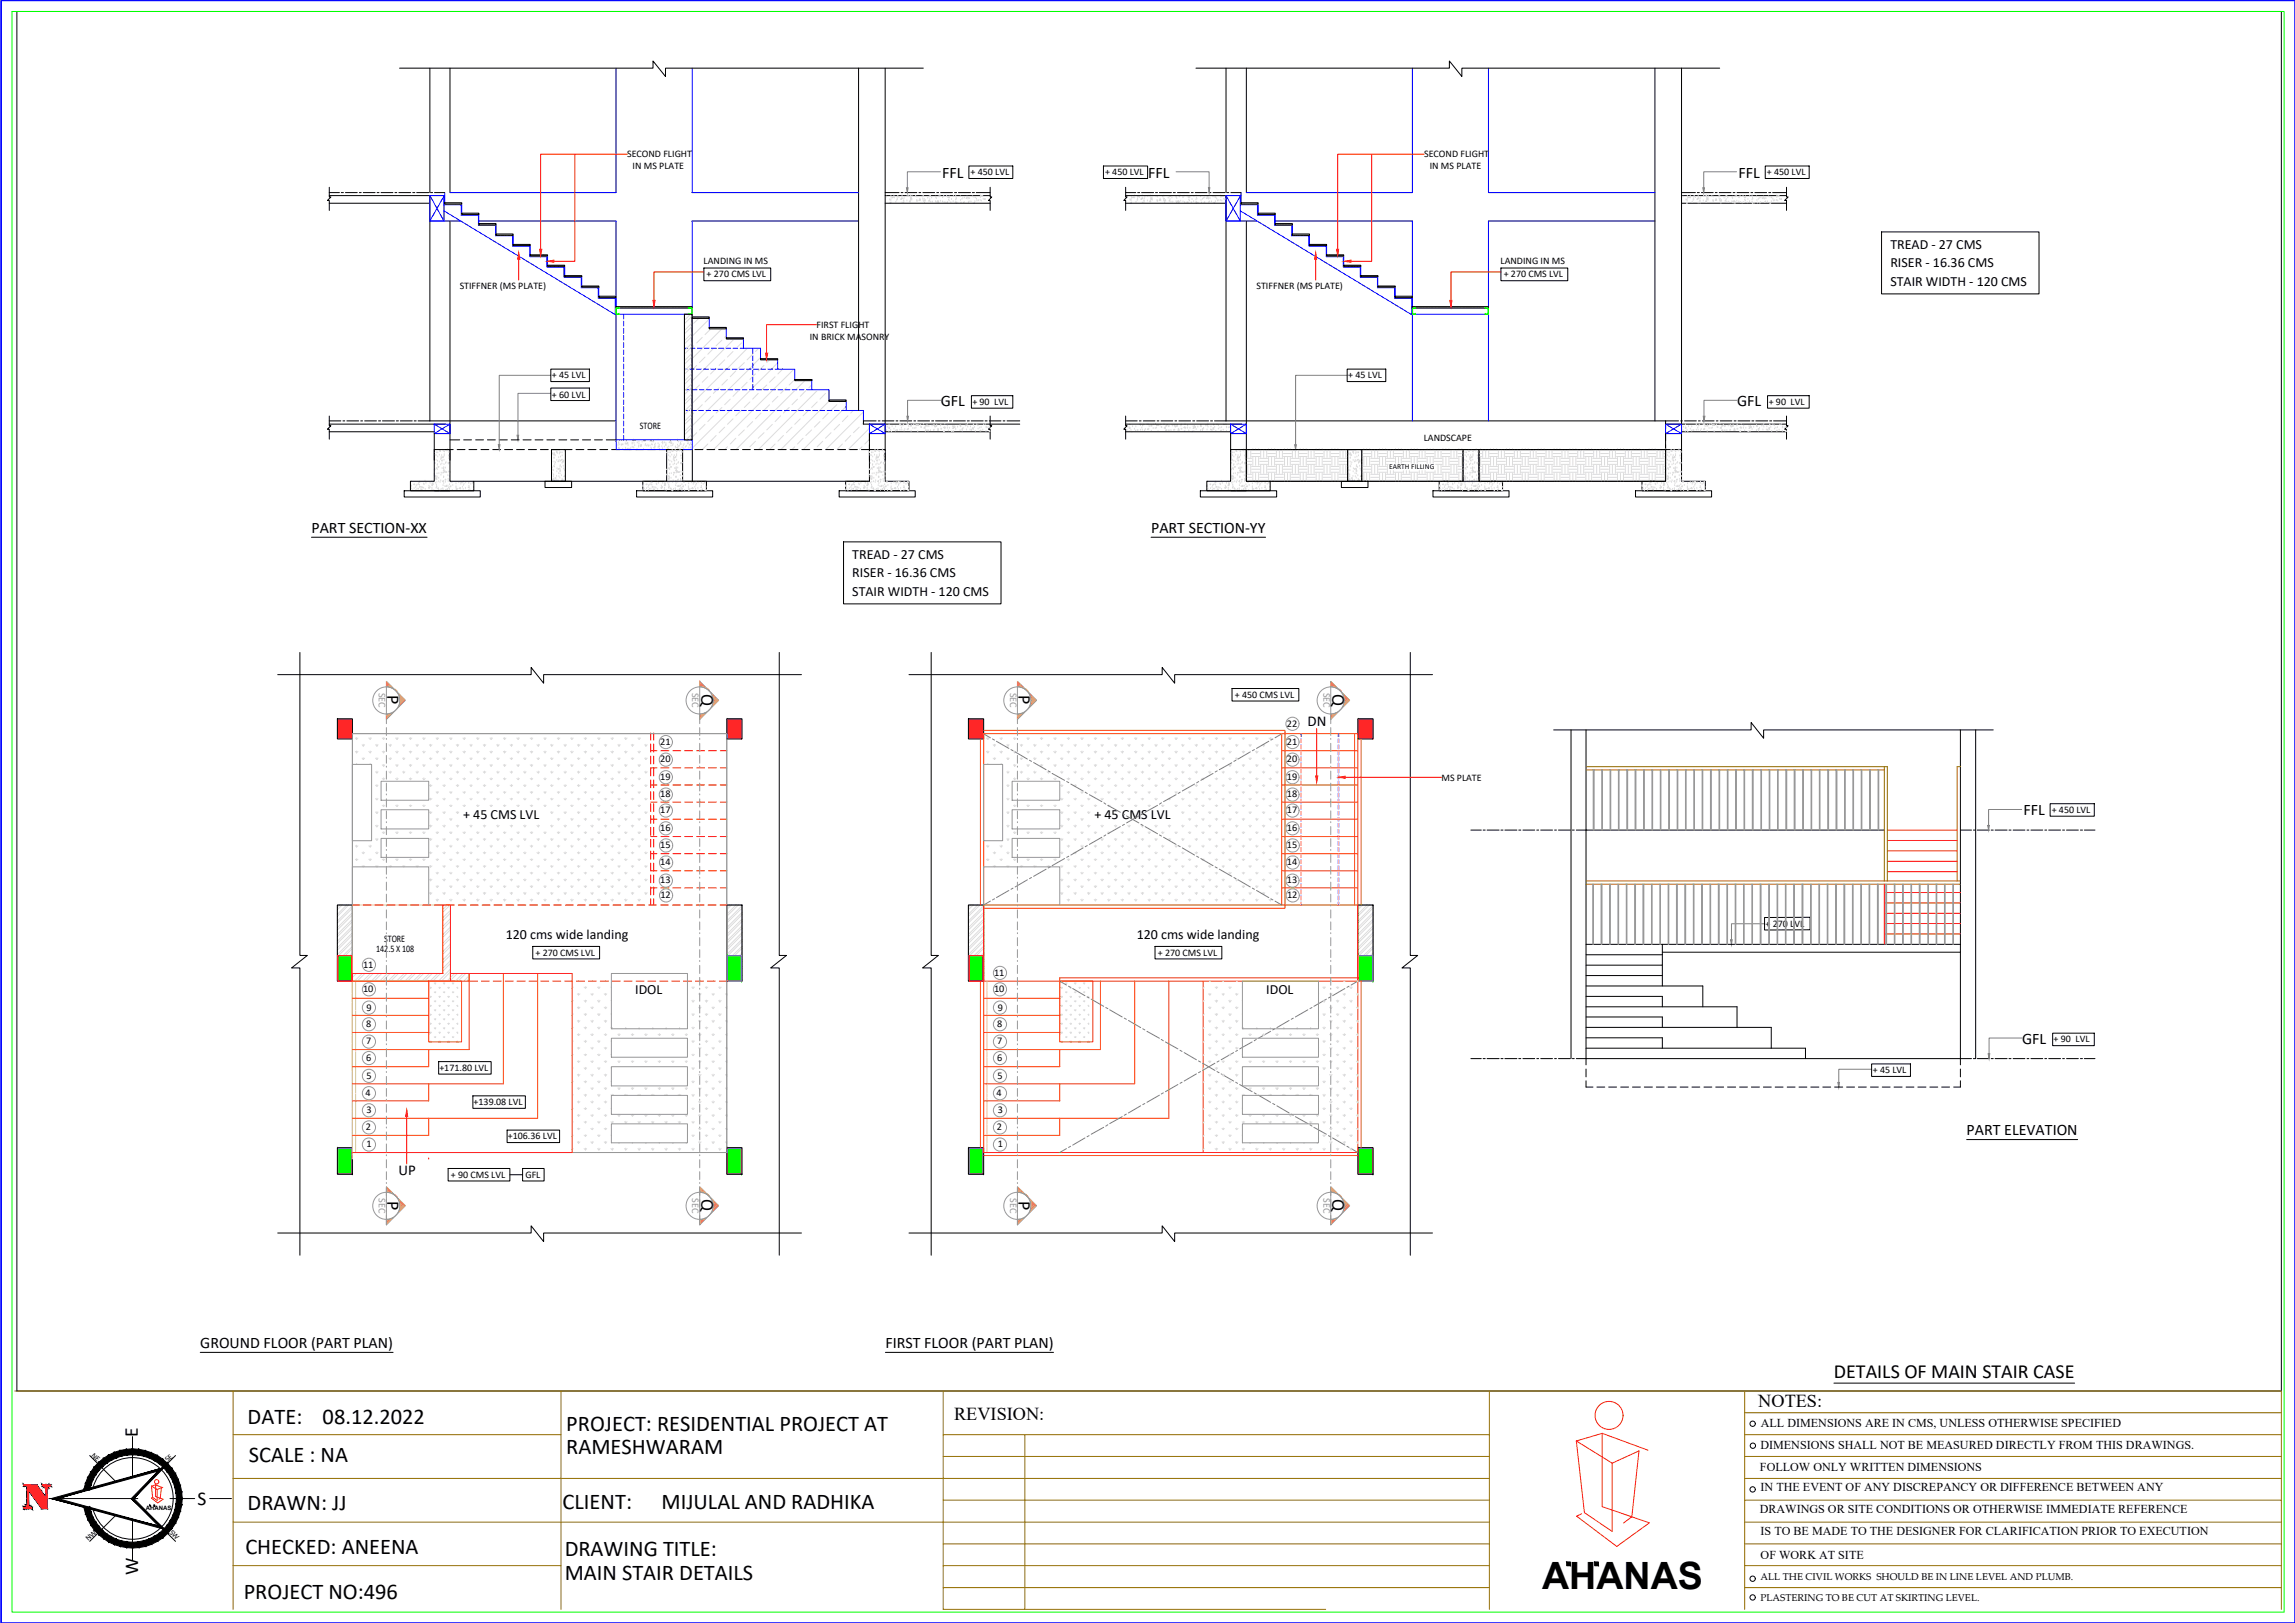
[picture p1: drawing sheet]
<svg xmlns="http://www.w3.org/2000/svg" width="420mm" height="297mm" viewBox="0 0 420 297" stroke-linecap="round" stroke-linejoin="round" font-family="sans-serif">
<defs><g id="words">
<text font-size="6.9" x="282.3" y="290.8">AHANAS</text>
<g font-size="4.1">
<text x="45.3" y="260.7">DATE:</text>
<text x="59.1" y="260.7">08.12.2022</text>
<text x="103.7" y="261.8">PROJECT: RESIDENTIAL PROJECT AT</text>
<text x="45.6" y="267.6">SCALE : NA</text>
<text x="103.7" y="266.2">RAMESHWARAM</text>
<text x="45.3" y="276.3">DRAWN: JJ</text>
<text x="103" y="276.3">CLIENT:</text>
<text x="121.1" y="276.3">MIJULAL AND RADHIKA</text>
<text x="44.9" y="284.3">CHECKED: ANEENA</text>
<text x="103.4" y="284.8">DRAWING TITLE:</text>
<text x="44.6" y="292.7">PROJECT NO:496</text>
<text x="103.4" y="289.1">MAIN STAIR DETAILS</text>
</g>
<text font-size="3.7" x="335.7" y="252.2">DETAILS OF MAIN STAIR CASE</text>
<g font-size="3.6">
<text x="25.2" y="263" transform="rotate(-90 25.2 263)">E</text>
<text x="36.2" y="275.5">S</text>
<text x="25.3" y="288.3" transform="rotate(-90 25.3 288.3)">W</text>
</g>
<g font-size="3.3">
<text x="70.9" y="127.2" transform="rotate(90 70.9 127.2)">P</text>
<text x="128.4" y="126.9" transform="rotate(90 128.4 126.9)">Q</text>
<text x="186.5" y="127.2" transform="rotate(90 186.5 127.2)">P</text>
<text x="243.9" y="126.9" transform="rotate(90 243.9 126.9)">Q</text>
<text x="70.9" y="219.7" transform="rotate(90 70.9 219.7)">P</text>
<text x="128.4" y="219.4" transform="rotate(90 128.4 219.4)">Q</text>
<text x="186.5" y="219.7" transform="rotate(90 186.5 219.7)">P</text>
<text x="243.9" y="219.4" transform="rotate(90 243.9 219.4)">Q</text>
<text x="321.9" y="257.5">NOTES:</text>
<text x="174.7" y="259.9">REVISION:</text>
</g>
<g font-size="2.9">
<text x="172.5" y="32.5">FFL</text>
<text x="210.2" y="32.5">FFL</text>
<text x="318.3" y="32.5">FFL</text>
<text x="172.3" y="74.3">GFL</text>
<text x="318" y="74.3">GFL</text>
<text x="57" y="97.6">PART SECTION-XX</text>
<text x="210.7" y="97.6">PART SECTION-YY</text>
<text x="370.5" y="149.2">FFL</text>
<text x="370.2" y="191">GFL</text>
<text x="360" y="207.8">PART ELEVATION</text>
<text x="36.7" y="246.8">GROUND FLOOR (PART PLAN)</text>
<text x="162.1" y="246.8">FIRST FLOOR (PART PLAN)</text>
</g>
<g font-size="2.7">
<text x="239.4" y="132.9">DN</text>
<text x="73" y="215">UP</text>
</g>
<g font-size="2.6">
<text x="346.1" y="45.5">TREAD - 27 CMS</text>
<text x="346.1" y="48.8">RISER - 16.36 CMS</text>
<text x="346.1" y="52.3">STAIR WIDTH - 120 CMS</text>
<text x="156" y="102.2">TREAD - 27 CMS</text>
<text x="156" y="105.5">RISER - 16.36 CMS</text>
<text x="156" y="109">STAIR WIDTH - 120 CMS</text>
<text x="84.8" y="149.9">+ 45 CMS LVL</text>
<text x="200.4" y="149.9">+ 45 CMS LVL</text>
<text x="92.6" y="171.9">120 cms wide landing</text>
<text x="208.1" y="171.9">120 cms wide landing</text>
<text x="116.3" y="181.8">IDOL</text>
<text x="231.8" y="181.8">IDOL</text>
</g>
<g font-size="2.2">
<text x="322.4" y="261.2">ALL DIMENSIONS ARE IN CMS, UNLESS OTHERWISE SPECIFIED</text>
<text x="322.2" y="269.1">FOLLOW ONLY WRITTEN DIMENSIONS</text>
<text x="322.3" y="265.2">DIMENSIONS SHALL NOT BE MEASURED DIRECTLY FROM THIS DRAWINGS.</text>
<text x="322.3" y="272.9">IN THE EVENT OF ANY DISCREPANCY OR DIFFERENCE BETWEEN ANY</text>
<text x="322.2" y="277">DRAWINGS OR SITE CONDITIONS OR OTHERWISE IMMEDIATE REFERENCE</text>
<text x="322.3" y="281">IS TO BE MADE TO THE DESIGNER FOR CLARIFICATION PRIOR TO EXECUTION</text>
<text x="322.3" y="285.3">OF WORK AT SITE</text>
</g>
<g font-size="1.9" fill="#989898">
<text x="69.4" y="126.8" transform="rotate(90 69.4 126.8)">SEC</text>
<text x="126.7" y="126.8" transform="rotate(90 126.7 126.8)">SEC</text>
<text x="185" y="126.8" transform="rotate(90 185 126.8)">SEC</text>
<text x="242.3" y="126.8" transform="rotate(90 242.3 126.8)">SEC</text>
<text x="69.4" y="219.3" transform="rotate(90 69.4 219.3)">SEC</text>
<text x="126.7" y="219.3" transform="rotate(90 126.7 219.3)">SEC</text>
<text x="185" y="219.3" transform="rotate(90 185 219.3)">SEC</text>
<text x="242.3" y="219.3" transform="rotate(90 242.3 219.3)">SEC</text>
</g>
<g font-size="1.9">
<text x="120.9" y="136.3">21</text>
<text x="235.6" y="136.3">21</text>
<text x="235.6" y="133">22</text>
<text x="120.9" y="142.7">19</text>
<text x="120.9" y="139.5">20</text>
<text x="235.6" y="142.7">19</text>
<text x="235.6" y="139.5">20</text>
<text x="120.9" y="148.9">17</text>
<text x="120.9" y="145.9">18</text>
<text x="235.6" y="148.9">17</text>
<text x="235.6" y="145.9">18</text>
<text x="120.9" y="155.2">15</text>
<text x="120.9" y="152.1">16</text>
<text x="235.6" y="155.2">15</text>
<text x="235.6" y="152.1">16</text>
<text x="120.9" y="161.7">13</text>
<text x="120.9" y="158.4">14</text>
<text x="235.6" y="161.7">13</text>
<text x="235.6" y="158.4">14</text>
<text x="120.9" y="164.4">12</text>
<text x="235.6" y="164.4">12</text>
<text x="66.5" y="177.1">11</text>
<text x="182" y="178.5">11</text>
<text x="66.5" y="181.6">10</text>
<text x="67.1" y="184.9">9</text>
<text x="182" y="181.6">10</text>
<text x="182.7" y="184.9">9</text>
<text x="67" y="187.9">8</text>
<text x="67.1" y="191.1">7</text>
<text x="182.5" y="187.9">8</text>
<text x="182.6" y="191.1">7</text>
<text x="67.1" y="194.1">6</text>
<text x="67.1" y="197.4">5</text>
<text x="182.6" y="194.1">6</text>
<text x="182.6" y="197.4">5</text>
<text x="66.9" y="200.6">4</text>
<text x="67.1" y="203.7">3</text>
<text x="182.5" y="200.6">4</text>
<text x="182.7" y="203.7">3</text>
<text x="67" y="206.9">2</text>
<text x="67.1" y="210">1</text>
<text x="182.5" y="206.9">2</text>
<text x="182.7" y="210">1</text>
</g>
<g font-size="1.8">
<text x="114.8" y="28.8">SECOND FLIGHT</text>
<text x="260.7" y="28.8">SECOND FLIGHT</text>
<text x="115.8" y="31">IN MS PLATE</text>
<text x="177.7" y="32.1">+ 450 LVL</text>
<text x="202.3" y="32.1">+ 450 LVL</text>
<text x="261.7" y="31">IN MS PLATE</text>
<text x="323.5" y="32.1">+ 450 LVL</text>
<text x="84.2" y="52.9">STIFFNER (MS PLATE)</text>
<text x="128.8" y="48.3">LANDING IN MS</text>
<text x="129.4" y="50.8">+ 270 CMS LVL</text>
<text x="230" y="52.9">STIFFNER (MS PLATE)</text>
<text x="274.7" y="48.3">LANDING IN MS</text>
<text x="275.3" y="50.8">+ 270 CMS LVL</text>
<text x="148.3" y="62.2">IN BRICK MASONRY</text>
<text x="149.5" y="60">FIRST FLIGHT</text>
<text x="101" y="69.2">+ 45 LVL</text>
<text x="246.8" y="69.2">+ 45 LVL</text>
<text x="101" y="72.8">+ 60 LVL</text>
<text x="178" y="74.1">+ 90 LVL</text>
<text x="323.8" y="74.1">+ 90 LVL</text>
<text x="117.1" y="78.6">STORE</text>
<text x="260.6" y="80.8">LANDSCAPE</text>
<text x="226.1" y="127.7">+ 450 CMS LVL</text>
<text x="263.9" y="142.9">MS PLATE</text>
<text x="375.6" y="148.8">+ 450 LVL</text>
<text x="70.3" y="172.3">STORE</text>
<text x="323.2" y="169.7">+ 270 LVL</text>
<text x="68.9" y="174.3">142.5 X 108</text>
<text x="98" y="174.9">+ 270 CMS LVL</text>
<text x="212" y="174.9">+ 270 CMS LVL</text>
<text x="376" y="190.8">+ 90 LVL</text>
<text x="80.4" y="196">+171.80 LVL</text>
<text x="342.9" y="196.4">+ 45 LVL</text>
<text x="86.7" y="202.3">+139.08 LVL</text>
<text x="93" y="208.5">+106.36 LVL</text>
<text x="82.6" y="215.5">+ 90 CMS LVL</text>
<text x="96.2" y="215.5">GFL</text>
<text x="322.3" y="289.1">ALL THE CIVIL WORKS SHOULD BE IN LINE LEVEL AND PLUMB.</text>
<text x="322.3" y="293">PLASTERING TO BE CUT AT SKIRTING LEVEL.</text>
</g>
<g font-size="1.4">
<text x="254.3" y="85.9">EARTH FILLING</text>
<text x="16.6" y="266.4" transform="rotate(45 16.6 266.4)">NE</text>
<text x="30.7" y="267.6" transform="rotate(-44 30.7 267.6)">SE</text>
<text x="30.9" y="280.5" transform="rotate(45 30.9 280.5)">SW</text>
<text x="16.2" y="282.1" transform="rotate(-44 16.2 282.1)">NW</text>
</g>
<text font-size="1.1" x="26.7" y="276.3" transform="rotate(1 26.7 276.3)">AHANAS</text>
</g></defs>
<!-- layer: ADFS_HATCH -->
<g fill="none" stroke="#dcdcdc" stroke-width=".18">
<path d="M81.4 37.1v.3M81.6 37.2v.2M81.7 37.1v.3M81.8 37.2v.2M81.9 37.1v.3M82 37.2v.2M82.1 37.1v.3M82.2 37.2v.2M82.3 37.1v.3M82.4 37.2v.2M82.6 37.1v.3M82.7 37.2v.2"/>
<path d="M82.8 37.1v.3M82.9 37.2v.2M83 37.1v.3M83.1 37.2v.2M83.2 37.1v.3M83.3 37.2v.2M83.4 37.1v.3M83.5 37.2v.2M83.7 37.1v.3M83.7 37.2v.2M83.9 37.1v.3M83.9 37.2v.2"/>
<path d="M84.1 37.1v.3M84.2 37.2v.2M84.3 37.1v.3M84.4 37.2v.2M84.5 37.1v.3M84.6 39v.3M84.7 39.1v.2M84.8 39v.3M84.9 39.1v.2M85 39v.3M85.1 39.1v.2M85.3 39v.3"/>
<path d="M85.3 39.1v.2M85.5 39v.3M85.6 39.1v.2M85.7 39v.3M85.8 39.1v.2M85.9 39v.3M86 39.1v.2M86.1 39v.3M86.2 39.1v.2M86.3 39v.3M86.4 39.1v.2M86.6 39v.3"/>
<path d="M86.7 39.1v.2M86.8 39v.3M86.9 39.1v.2M87 39v.3M87.1 39.1v.2M87.2 39v.3M87.3 39.1v.2M87.4 39v.3M87.5 39.1v.2M87.6 39v.3M162.3 36.1h.1M162.9 36.6h.1"/>
<path d="M162.9 37.2h.1M162.9 37.2l.2-.1v.1M163.1 35.9h.1M163.1 36.7h.1M163.1 37.2h.1M163.2 36.3h.1M163.5 36.1l-.1 .1zM163.7 35.8h.1M163.7 36.2h.1M164 37h.1M164.2 36.7h.1M164.3 36.4h.1"/>
<path d="M164.3 36.5h.1M164.4 35.8v.2h-.2zM164.6 36.1h.1M164.9 36.4h.2l-.1 .1zM165 36.3l.1-.1 .1 .2zM165.1 35.8h.1M165.1 37.2h.1M165.4 36.8h.1M165.4 37.2h.1M165.5 36.4h.1M165.5 36.9h.1M165.6 36.1h.1"/>
<path d="M166 36.8h.1M166.1 35.9h.1M166.4 35.9h.1M166.5 36.9h.1M166.6 37h.1M166.7 36.2h.1M166.7 35.8h.1M166.7 36.8h.1M166.7 36.4l.2-.2v.2zM166.8 36.4v.1h-.1zM166.9 36.6h.1M167 35.9h.1"/>
<path d="M167.6 35.9h.1M167.9 36.1h.1M167.9 36.8h.1M167.9 36.7h.1M167.9 36.9h.1M168.2 36.6h.2v.1zM168.4 36.6l.1-.1v.1zM168.4 36.5h.1M168.8 36h.1M169 36.4h.1M169 36.7h.1M169 35.9h.1"/>
<path d="M169.1 36.9h.1M169.2 36.7l.2 .1v-.2l-.2 .1M169.2 36.5h.1M169.2 37.2h.1M169.8 36.3h.1M170.1 36.1h.1M170.1 36.6l.1 .2h-.2zM170.2 35.9l.1-.1v.2zM170.2 36.5h.1M170.4 37h.1M170.6 36.2h.1M170.7 37h.1"/>
<path d="M171.3 36.9h.1M171.3 36.1h.1M171.4 37.1h.1M171.4 36.4h.1M171.6 36.8h.1v.1zM171.6 37h.1M171.8 36.8v.1h-.1zM171.8 36.9l-.1 .2M171.8 36.9l.1 .3h-.2M171.9 36h.1M172.1 35.8h.1M172.2 36.8h.1"/>
<path d="M172.6 36.9h.1M172.6 36.1h.1M172.6 36.2h.1M172.8 35.9h.1M172.8 37.1h.1M173.1 37.2h.1M173.3 35.9h.1M173.4 37.1l.1-.2zM173.5 36.1l.2-.1-.1 .1zM173.7 36.6h.1M173.8 36h.1M173.8 36.8h.1"/>
<path d="M173.8 36.2h.1M174.1 37.1h.1M174.2 36.5h.1M174.5 36.9h.1M174.5 35.9h.1M174.9 37l.1-.1v.2zM175 35.8h.1M175 36.6h.1M175 36.3h.1M175 37.2l.1-.1 .1 .1M175.1 36.4h.1M175.3 37.2h.1"/>
<path d="M175.8 36h.1M175.9 36.7h.1M175.9 37.2h.1M176.1 36.5h.1M176.3 36.3h.1M176.4 37.2h.1M176.5 37.1h.1M176.6 36.2h.1M176.9 36.3l.1-.1v.2zM177 36.1h.1M177.1 36.1h.1M177.2 36.4h.1"/>
<path d="M177.3 37.1h.1M177.3 36.3h.1M177.4 36.9h.1M177.5 36.4h.1M177.8 36.9h.1M178 36h.1M178.3 36.1h.1M178.3 37.2h.1M178.5 36.9h.1M178.5 36.1h.1M178.6 36.2h.1M178.8 36.4h.1"/>
<path d="M178.9 36.8h.1M179.1 36.7h.1M179.5 36.7h.1M179.5 35.8h.1M179.5 36.1h.1M179.7 36.8h.1M179.7 36h.1M179.7 35.8v.1l.1-.1M179.9 36h.1M180 36.5h.1M180.2 36.4h.1v.1zM180.3 36.6h.1"/>
<path d="M206.3 36.1h.1M206.9 36.6h.1M207 37.2h.1M207.1 36.7h.1M207.1 35.9h.1M207.1 36.3h.1M207.1 37.2h.1M207.5 36.1v.1h-.2zM207.7 35.8h.1M207.7 36.2h.1M208 37h.1M208.2 36.7h.1"/>
<path d="M208.2 36.4h.1M208.3 36.5h.1M208.4 35.8v.2h-.2zM208.6 36.1h.1M208.9 36.4h.1v.1zM209.1 35.8h.1M209.1 37.2h.1M209.1 36.2l.1 .2-.2-.1zM209.4 37.2h.1M209.4 36.8h.1M209.5 36.4h.1M209.5 36.9h.1"/>
<path d="M209.6 36.1h.1M210.1 35.9h.1M210.1 36.8h.1M210.4 35.9h.1M210.5 36.9h.1M210.7 37h.1M210.7 35.8h.1M210.7 36.8h.1M210.7 36.2h.1M210.7 36.4l.2-.2v.2zM210.8 36.4l-.1 .1zM210.9 36.6h.1"/>
<path d="M210.9 35.9h.1M211.6 35.9h.1M211.8 36.8h.1M211.8 36.7h.1M211.9 36.1h.1M211.9 36.9h.1M212.2 36.6h.2l-.1 .1zM212.3 36.6l.2-.1v.1zM212.4 36.5h.1M212.9 36h.1M213 36.4h.1M213 36.7h.1"/>
<path d="M213.1 35.9h.1M213.1 36.9h.1M213.2 36.5h.1M213.2 36.7l.2-.1v.2zM213.2 37.2h.1M213.9 36.3h.1M214.1 36.1h.1M214.1 36.6l.1 .2h-.2zM214.2 35.9l.1-.1v.2zM214.2 36.5h.1M214.4 37h.1M214.5 36.2h.1"/>
<path d="M214.7 37h.1M215.3 36.1h.1M215.3 36.9h.1M215.4 37.1h.1M215.4 36.4h.1M215.6 36.8h.1v.1zM215.6 37h.1M215.7 37.1l.2-.2v.3h-.3M215.8 36.8v.1h-.1zM215.9 36h.1M216.1 35.8h.1M216.2 36.8h.1"/>
<path d="M216.6 36.2h.1M216.6 36.9h.1M216.6 36.1h.1M216.8 35.9h.1M216.9 37.1h.1M217.2 37.2h.1M217.3 35.9h.1M217.5 36.9v.2h-.1zM217.5 36.1l.2-.1-.1 .1zM217.6 36.6h.1M217.8 36.8h.1M217.8 36h.1"/>
<path d="M217.8 36.2h.1M218.1 37.1h.1M218.2 36.5h.1M218.5 36.9h.1M218.6 35.9h.1M218.9 37l.2-.1-.1 .2zM218.9 36.6h.1M219 35.8h.1M219 36.3h.1M219.1 37.2l.1-.1v.1M219.1 36.4h.1M219.3 37.2h.1"/>
<path d="M219.8 36h.1M219.9 36.7h.1M220 37.2h.1M220.1 36.5h.1M220.3 36.3h.1M220.4 37.2h.1M220.6 36.2h.1M220.6 37.1h.1M220.9 36.3l.1-.1v.2zM221 36.1h.1M221.1 36.1h.1M221.2 36.4h.1"/>
<path d="M221.3 36.3h.1M221.3 37.1h.1M221.4 36.9h.1M221.5 36.4h.1M221.8 36.9h.1M222 36h.1M222.3 37.2h.1M222.3 37.2l.1-.1v.1M222.3 36.1h.1M222.5 36.9h.1M222.5 36.1h.1M222.6 36.2h.1"/>
<path d="M222.8 36.4h.1M222.9 36.8h.1M223.1 36.7h.1M223.5 35.8h.1M223.5 36.7h.1M223.5 36.1h.1M223.7 36h.1M223.7 36.8h.1M223.8 35.8l-.1 .1h.2l-.1-.1M223.9 36h.1M224 36.5h.1M224.2 36.4h.2l-.1 .1z"/>
<path d="M224.3 36.6h.1M227.2 37.1v.3M227.4 37.2v.2M227.5 37.1v.3M227.6 37.2v.2M227.7 37.1v.3M227.8 37.2v.2M227.9 37.1v.3M228 37.2v.2M228.1 37.1v.3M228.2 37.2v.2M228.3 37.1v.3"/>
<path d="M228.4 37.2v.2M228.6 37.1v.3M228.7 37.2v.2M228.8 37.1v.3M228.9 37.2v.2M229 37.1v.3M229.1 37.2v.2M229.2 37.1v.3M229.3 37.2v.2M229.4 37.1v.3M229.5 37.2v.2M229.7 37.1v.3"/>
<path d="M229.7 37.2v.2M229.9 37.1v.3M230 37.2v.2M230.1 37.1v.3M230.2 37.2v.2M230.3 37.1v.3M230.4 39v.3M230.5 39.1v.2M230.6 39v.3M230.7 39.1v.2M230.8 39v.3M230.9 39.1v.2"/>
<path d="M231.1 39v.3M231.1 39.1v.2M231.3 39v.3M231.4 39.1v.2M231.5 39v.3M231.6 39.1v.2M231.7 39v.3M231.8 39.1v.2M231.9 39v.3M232 39.1v.2M232.1 39v.3M232.2 39.1v.2"/>
<path d="M232.3 39v.3M232.5 39.1v.2M232.6 39v.3M232.7 39.1v.2M232.8 39v.3M232.9 39.1v.2M233 39v.3M233.1 39.1v.2M233.2 39v.3M233.3 39.1v.2M233.4 39v.3M308.1 36.1h.1"/>
<path d="M308.7 36.6h.1M308.7 37.2h.1M308.7 37.2l.2-.1v.1M308.9 35.9h.1M308.9 36.7h.1M308.9 37.2h.1M308.9 36.3h.1M309.2 36.1l.1 .1h-.1zM309.5 35.8h.1M309.5 36.2h.1M309.8 37h.1M310 36.7h.1"/>
<path d="M310 36.4h.1M310 36l.2-.2v.2zM310.1 36.5h.1M310.4 36.1h.1M310.7 36.4h.2l-.1 .1zM310.8 36.3l.1-.1v.2zM310.9 35.8h.1M310.9 37.2h.1M311.2 36.8h.1M311.2 36.4h.1M311.2 37.2h.1M311.2 36.9h.1"/>
<path d="M311.4 36.1h.1M311.8 36.8h.1M311.9 35.9h.1M312.2 35.9h.1M312.3 36.9h.1M312.4 37h.1M312.4 35.8h.1M312.5 36.2h.1M312.5 36.8h.1M312.5 36.4l.2-.2v.2zM312.6 36.4v.1h-.1zM312.7 36.6h.1"/>
<path d="M312.7 35.9h.1M313.4 35.9h.1M313.6 36.8h.1M313.6 36.7h.1M313.6 36.1h.1M313.7 36.9h.1M314 36.6h.2zM314.2 36.5h.1M314.2 36.5l.1 .1h-.1zM314.6 36h.1M314.7 36.4h.1M314.8 36.7h.1"/>
<path d="M314.8 35.9h.1M314.9 36.9h.1M315 36.5h.1M315 37.2h.1M315.1 36.6l.1 .2-.2-.1 .2-.1M315.6 36.3h.1M315.9 36.1h.1M315.9 36.6l-.1 .2zM316 35.9l.1-.1v.2zM316 36.5h.1M316.1 37h.1M316.3 36.2h.1"/>
<path d="M316.5 37h.1M317.1 36.9h.1M317.1 36.1h.1M317.2 37.1h.1M317.2 36.4h.1M317.3 36.8h.2v.1zM317.4 37h.1M317.5 36.9l.1-.1v.1M317.5 36.9h.1M317.6 36.9l.1 .3h-.2M317.6 36.9l-.1 .2M317.7 36h.1"/>
<path d="M317.9 35.8h.1M318 36.8h.1M318.3 36.9h.1M318.3 36.1h.1M318.4 36.2h.1M318.6 35.9h.1M318.6 37.1h.1M318.9 37.2h.1M319.1 35.9h.1M319.2 36.9l.1 .2h-.1zM319.3 36.1l.1-.1v.1zM319.4 36.6h.1"/>
<path d="M319.5 36.8h.1M319.6 36h.1M319.6 36.2h.1M319.9 37.1h.1M320 36.5h.1M320.3 36.9h.1M320.3 35.9h.1M320.7 37l.1-.1v.2zM320.8 35.8h.1M320.8 36.6h.1M320.8 36.3h.1M320.8 37.2l.1-.1v.1"/>
<path d="M320.9 36.4h.1M321.1 37.2h.1M321.6 36h.1M321.6 36.7h.1M321.7 37.2h.1M321.9 36.5h.1M322.1 36.3h.1M322.2 37.2h.1M322.3 37.1h.1M322.4 36.2h.1M322.6 36.3l.2-.1-.1 .2zM322.8 36.1h.1"/>
<path d="M322.9 36.1h.1M323 36.4h.1M323.1 37.1h.1M323.1 36.3h.1M323.2 36.9h.1M323.3 36.4h.1M323.6 36.9h.1M323.8 36h.1M324.1 36.1h.1M324.1 37.2l.1-.1-.1 .1M324.3 36.9h.1M324.3 36.1h.1"/>
<path d="M324.4 36.2h.1M324.6 36.4h.1M324.7 36.8h.1M324.9 36.7h.1M325.2 36.7h.1M325.3 35.8h.1M325.3 36.1h.1M325.5 36.8h.1M325.5 36h.1M325.5 35.8v.1l.1-.1M325.7 36h.1M325.8 36.5h.1"/>
<path d="M326 36.4h.1v.1zM326.1 36.6h.1M87.7 40.9v.3M87.8 41v.2M88 40.9v.3M88.1 41v.2M88.2 40.9v.3M88.3 41v.2M88.4 40.9v.3M88.5 41v.2M88.6 40.9v.3M88.7 41v.2"/>
<path d="M88.8 40.9v.3M88.9 41v.2M89 40.9v.3M89.2 41v.2M89.2 40.9v.3M89.4 41v.2M89.5 40.9v.3M89.6 41v.2M89.7 40.9v.3M89.8 41v.2M89.9 40.9v.3M90 41v.2"/>
<path d="M90.1 40.9v.3M90.3 41v.2M90.3 40.9v.3M90.5 41v.2M90.6 40.9v.3M90.7 41v.2M90.8 40.9v.3M90.8 42.8v.3M91 42.9v.2M91.1 42.8v.3M91.2 42.9v.2M91.3 42.8v.3"/>
<path d="M91.4 42.9v.2M91.5 42.8v.3M91.6 42.9v.2M91.7 42.8v.3M91.9 42.9v.2M91.9 42.8v.3M92.1 42.9v.2M92.2 42.8v.3M92.3 42.9v.2M92.4 42.8v.3M92.5 42.9v.2M92.6 42.8v.3"/>
<path d="M92.7 42.9v.2M92.8 42.8v.3M92.9 42.9v.2M93 42.8v.3M93.1 42.9v.2M93.3 42.8v.3M93.4 42.9v.2M93.5 42.8v.3M93.6 42.9v.2M93.7 42.8v.3M93.8 42.9v.2M93.9 42.8v.3"/>
<path d="M94 44.7v.2M94.1 44.9h.1M94.1 44.8v.1M94.2 44.7v.2M94.3 44.9h.1M94.3 44.8v.1M94.4 44.7v.2M94.5 44.9h.1M94.5 44.8v.1M94.7 44.7v.2M94.8 44.9h.1M94.8 44.8v.1"/>
<path d="M94.9 44.7v.2M95 44.9h.1M95 44.8v.1M95.1 44.7v.2M95.2 44.9h.1M95.2 44.8v.1M95.3 44.7v.2M95.4 44.9h.1M95.4 44.8v.1M95.5 44.7v.2M95.6 44.9h.1M95.6 44.8v.1"/>
<path d="M95.8 44.7v.2M95.8 44.9h.1M95.8 44.8v.1M96 44.7v.2M96.1 44.9h.1M96.1 44.8v.1M96.2 44.7v.2M96.3 44.9h.1M96.3 44.8v.1M96.4 44.7v.2M96.5 44.9h.1M96.5 44.8v.1"/>
<path d="M96.6 44.7v.2M96.7 44.9h.1M96.7 44.8v.1M96.8 44.7v.2M96.9 44.9h.1M96.9 44.8v.1M97.1 44.7v.2M97.2 46.6v.2M97.2 46.8h.1M97.2 46.7v.1M97.4 46.6v.2M97.5 46.8h.1"/>
<path d="M97.5 46.7v.1M97.6 46.6v.2M97.7 46.8h.1M97.7 46.7v.1M97.8 46.6v.2M97.9 46.8h.1M97.9 46.7v.1M98 46.6v.2M98.1 46.8h.1M98.1 46.7v.1M98.2 46.6v.2M98.3 46.8h.1"/>
<path d="M98.3 46.7v.1M98.4 46.6v.2M98.6 46.8h.1M98.6 46.7v.1M98.7 46.6v.2M98.8 46.8h.1M98.8 46.7v.1M98.9 46.6v.2M99 46.8h.1M99 46.7v.1M99.1 46.6v.2M99.2 46.8h.1"/>
<path d="M99.2 46.7v.1M99.3 46.6v.2M99.4 46.8h.1M99.4 46.7v.1M99.5 46.6v.2M99.7 46.8h.1M99.7 46.7v.1M99.7 46.6v.2M99.9 46.8h.1M99.9 46.7v.1M99.9 46.6v.2M100.1 46.8h.1"/>
<path d="M100.1 46.7v.1M100.2 46.6v.2M100.3 48.5v.3M100.4 48.8h.1M100.4 48.6v.1M100.5 48.5v.3M100.6 48.8h.1M100.6 48.6v.1M100.7 48.5v.3M100.8 48.8h.1M100.8 48.6v.1M100.9 48.5v.3"/>
<path d="M101 48.8h.1M101 48.6v.1M101.1 48.5v.3M101.3 48.8h.1M101.3 48.6v.1M101.3 48.5v.3M101.5 48.8h.1M101.5 48.6v.1M101.6 48.5v.3M101.7 48.8h.1M101.7 48.6v.1M101.8 48.5v.3"/>
<path d="M101.9 48.8h.1M101.9 48.6v.1M102 48.5v.3M102.1 48.8h.1M102.1 48.6v.1M102.2 48.5v.3M102.4 48.8h.1M102.4 48.6v.1M102.4 48.5v.3M102.6 48.8h.1M102.6 48.6v.1M102.7 48.5v.3"/>
<path d="M102.8 48.8h.1M102.8 48.6v.1M102.9 48.5v.3M103 48.8h.1M103 48.6v.1M103.1 48.5v.3M103.2 48.8h.1M103.2 48.6v.1M103.3 48.5v.3M103.4 50.4v.3M103.5 50.5v.2M103.6 50.4v.3"/>
<path d="M103.7 50.5v.2M103.8 50.4v.3M104 50.5v.2M104.1 50.4v.3M104.2 50.5v.2M104.3 50.4v.3M104.4 50.5v.2M104.5 50.4v.3M104.6 50.5v.2M104.7 50.4v.3M104.8 50.5v.2M104.9 50.4v.3"/>
<path d="M105 50.5v.2M105.2 50.4v.3M105.2 50.5v.2M105.4 50.4v.3M105.5 50.5v.2M105.6 50.4v.3M105.7 50.5v.2M105.8 50.4v.3M105.9 50.5v.2M106 50.4v.3M106.1 50.5v.2M106.3 50.4v.3"/>
<path d="M106.3 50.5v.2M106.5 50.4v.3M106.6 52.4v.2M106.8 52.4v.2M107 52.4v.2M107.1 52.4v.2M107.2 52.4v.2M107.3 52.4v.2M107.4 52.4v.2M107.5 52.4v.2M107.6 52.4v.2M107.7 52.4v.2"/>
<path d="M107.9 52.4v.2M108 52.4v.2M108.1 52.4v.2M108.2 52.4v.2M108.3 52.4v.2M108.4 52.4v.2M108.5 52.4v.2M108.6 52.4v.2M108.7 52.4v.2M108.8 52.4v.2M108.9 52.4v.2M109.1 52.4v.2"/>
<path d="M109.3 52.4v.2M109.4 52.4v.2M109.5 52.4v.2M109.6 52.4v.2M109.7 54.2v.3M109.8 54.3v.2M109.9 54.2v.3M110 54.3v.2M110.1 54.2v.3M110.2 54.3v.2M110.3 54.2v.3M110.4 54.3v.2"/>
<path d="M110.5 54.2v.3M110.7 54.3v.2M110.8 54.2v.3M110.9 54.3v.2M111 54.2v.3M111.1 54.3v.2M111.2 54.2v.3M111.3 54.3v.2M111.4 54.2v.3M111.5 54.3v.2M111.6 54.2v.3M111.8 54.3v.2"/>
<path d="M111.8 54.2v.3M112 54.3v.2M112.1 54.2v.3M112.2 54.3v.2M112.3 54.2v.3M112.4 54.3v.2M112.5 54.2v.3M112.6 54.3v.2M112.7 54.2v.3M112.8 56.1v.3M112.9 56.2v.2M113 56.1v.3"/>
<path d="M113.2 56.2v.2M113.2 56.1v.3M113.4 56.2v.2M113.5 56.1v.3M113.6 56.2v.2M113.7 56.1v.3M113.8 56.2v.2M113.9 56.1v.3M114 56.2v.2M114.1 56.1v.3M114.2 56.2v.2M114.3 56.1v.3"/>
<path d="M114.4 56.2v.2M114.6 56.1v.3M114.7 56.2v.2M114.8 56.1v.3M114.9 56.2v.2M115 56.1v.3M115.1 56.2v.2M115.2 56.1v.3M115.3 56.2v.2M115.4 56.1v.3M115.5 56.2v.2M115.7 56.1v.3"/>
<path d="M115.7 56.2v.2M115.9 56.1v.3M116 56.2v.2M116.1 56.1v.3M116.2 56.2v.2M116.3 56.1v.3M116.4 56.2v.2M116.5 56.1v.3M116.6 56.2v.2M116.7 56.1v.3M116.8 56.2v.2M117 56.1v.3"/>
<path d="M117.1 56.2v.2M117.2 56.1v.3M117.3 56.2v.2M117.4 56.1v.3M117.5 56.2v.2M117.6 56.1v.3M117.7 56.2v.2M117.8 56.1v.3M117.9 56.2v.2M118 56.1v.3M118.2 56.2v.2M118.2 56.1v.3"/>
<path d="M118.4 56.2v.2M118.5 56.1v.3M118.6 56.2v.2M118.7 56.1v.3M118.8 56.2v.2M118.9 56.1v.3M119 56.2v.2M119.1 56.1v.3M119.3 56.2v.2M119.3 56.1v.3M119.5 56.2v.2M119.5 56.1v.3"/>
<path d="M119.7 56.2v.2M119.8 56.1v.3M119.9 56.2v.2M120 56.1v.3M120.1 56.2v.2M120.2 56.1v.3M120.3 56.2v.2M120.4 56.1v.3M120.5 56.2v.2M120.7 56.1v.3M120.8 56.2v.2M120.9 56.1v.3"/>
<path d="M121 56.2v.2M121.1 56.1v.3M121.2 56.2v.2M121.3 56.1v.3M121.4 56.2v.2M121.5 56.1v.3M121.6 56.2v.2M121.8 56.1v.3M121.8 56.2v.2M122 56.1v.3M122 56.2v.2M122.2 56.1v.3"/>
<path d="M122.3 56.2v.2M122.4 56.1v.3M122.5 56.2v.2M122.6 56.1v.3M122.7 56.2v.2M122.8 56.1v.3M122.9 56.2v.2M123.1 56.1v.3M123.1 56.2v.2M123.3 56.1v.3M123.4 56.2v.2M123.5 56.1v.3"/>
<path d="M123.6 56.2v.2M123.7 56.1v.3M123.8 56.2v.2M123.9 56.1v.3M124 56.2v.2M124.1 56.1v.3M124.2 56.2v.2M124.3 56.1v.3M124.5 56.2v.2M124.6 56.1v.3M124.7 56.2v.2M124.8 56.1v.3"/>
<path d="M124.9 56.2v.2M125 56.1v.3M125.1 56.2v.2M125.2 56.1v.3M125.3 56.2v.2M125.4 56.1v.3M125.6 56.2v.2M125.6 56.1v.3M125.8 56.2v.2M125.9 56.1v.3M126 56.2v.2M126.1 56.1v.3"/>
<path d="M126.2 56.2v.2M126.3 56.1v.3M126.4 56.2v.2M126.4 57.5l-1.1 1.1M126.5 56.1v.3M126.6 56.2v.2M126.7 59.1l-1.4 1.4M126.7 57.9l-1.4 1.4M126.7 59.7l-1.4 1.4M126.7 58v.3M126.9 58.1v.2M127 58v.3"/>
<path d="M127.1 58.1v.2M127.2 58v.3M127.3 58.1v.2M127.4 58v.3M127.5 58.1v.2M127.6 58v.3M127.7 58.1v.2M127.8 58v.3M127.9 58.1v.2M128.1 58.2l-1.1 1M128.1 58v.3M128.1 58.1v.2"/>
<path d="M128.3 58v.3M128.4 58.1v.2M128.5 58v.3M128.6 58.1v.2M128.7 58v.3M128.8 58.1v.2M128.9 58v.3M129 58.1v.2M129.2 58v.3M129.2 58.1v.2M129.4 58v.3M129.5 58.1v.2"/>
<path d="M129.6 58v.3M129.7 58.1v.2M129.8 58v.3M129.8 58.4l-4.5 4.5M129.9 59.9v.3M130 60v.2M130.1 59.9v.3M130.2 60v.2M130.3 59.9v.3M130.4 60v.2M130.6 59.9v.3M130.6 60v.2"/>
<path d="M130.8 59.9v.3M130.9 60v.2M131 59.9v.3M131.1 60v.2M131.2 59.9v.3M131.3 60v.2M131.4 59.9v.3M131.5 60v.2M131.6 59.9v.3M131.7 60v.2M131.8 59.9v.3M132 60v.2"/>
<path d="M132.1 59.9v.3M132.2 60v.2M132.3 59.9v.3M132.4 60v.2M132.4 59.9l-5.7 5.7M132.5 59.9v.3M132.6 60v.2M132.7 59.9v.3M132.8 60v.2M132.9 59.9v.3M233.5 40.9v.3M233.6 41v.2"/>
<path d="M233.7 40.9v.3M233.8 41v.2M233.9 40.9v.3M234.1 41v.2M234.2 40.9v.3M234.3 41v.2M234.4 40.9v.3M234.5 41v.2M234.6 40.9v.3M234.7 41v.2M234.8 40.9v.3M235 41v.2"/>
<path d="M235 40.9v.3M235.2 41v.2M235.2 40.9v.3M235.4 41v.2M235.5 40.9v.3M235.6 41v.2M235.7 40.9v.3M235.8 41v.2M235.9 40.9v.3M236 41v.2M236.1 40.9v.3M236.2 41v.2"/>
<path d="M236.3 40.9v.3M236.5 41v.2M236.6 40.9v.3M236.6 42.8v.3M236.8 42.9v.2M236.9 42.8v.3M237 42.9v.2M237.1 42.8v.3M237.2 42.9v.2M237.3 42.8v.3M237.4 42.9v.2M237.5 42.8v.3"/>
<path d="M237.6 42.9v.2M237.7 42.8v.3M237.9 42.9v.2M238 42.8v.3M238.1 42.9v.2M238.2 42.8v.3M238.3 42.9v.2M238.4 42.8v.3M238.5 42.9v.2M238.6 42.8v.3M238.7 42.9v.2M238.8 42.8v.3"/>
<path d="M238.9 42.9v.2M239.1 42.8v.3M239.1 42.9v.2M239.3 42.8v.3M239.4 42.9v.2M239.5 42.8v.3M239.6 42.9v.2M239.7 42.8v.3M239.8 44.7v.2M239.9 44.9h.1M239.9 44.8v.1M240 44.7v.2"/>
<path d="M240.1 44.9h.1M240.1 44.8v.1M240.2 44.7v.2M240.3 44.9h.1M240.3 44.8v.1M240.5 44.7v.2M240.5 44.9h.1M240.5 44.8v.1M240.7 44.7v.2M240.7 44.9h.1M240.7 44.8v.1M240.9 44.7v.2"/>
<path d="M241 44.9h.1M241 44.8v.1M241.1 44.7v.2M241.2 44.9h.1M241.2 44.8v.1M241.3 44.7v.2M241.4 44.9h.1M241.4 44.8v.1M241.5 44.7v.2M241.6 44.9h.1M241.6 44.8v.1M241.8 44.7v.2"/>
<path d="M241.9 44.9h.1M241.9 44.8v.1M242 44.7v.2M242.1 44.9h.1M242.1 44.8v.1M242.2 44.7v.2M242.3 44.9h.1M242.3 44.8v.1M242.4 44.7v.2M242.5 44.9h.1M242.5 44.8v.1M242.6 44.7v.2"/>
<path d="M242.7 44.9h.1M242.7 44.8v.1M242.8 44.7v.2M242.9 46.6v.2M243 46.8h.1M243 46.7v.1M243.2 46.6v.2M243.2 46.8h.1M243.2 46.7v.1M243.4 46.6v.2M243.5 46.8h.1M243.5 46.7v.1"/>
<path d="M243.6 46.6v.2M243.7 46.8h.1M243.7 46.7v.1M243.8 46.6v.2M243.9 46.8h.1M243.9 46.7v.1M244 46.6v.2M244.1 46.8h.1M244.1 46.7v.1M244.2 46.6v.2M244.3 46.8h.1M244.3 46.7v.1"/>
<path d="M244.4 46.6v.2M244.6 46.8h.1M244.6 46.7v.1M244.7 46.6v.2M244.8 46.8h.1M244.8 46.7v.1M244.9 46.6v.2M245 46.8h.1M245 46.7v.1M245.1 46.6v.2M245.2 46.8h.1M245.2 46.7v.1"/>
<path d="M245.3 46.6v.2M245.4 46.8h.1M245.4 46.7v.1M245.5 46.6v.2M245.7 46.8h.1M245.7 46.7v.1M245.7 46.6v.2M245.9 46.8h.1M245.9 46.7v.1M246 46.6v.2M246 48.5v.3M246.2 48.8h.1"/>
<path d="M246.2 48.6v.1M246.3 48.5v.3M246.4 48.8h.1M246.4 48.6v.1M246.5 48.5v.3M246.6 48.8h.1M246.6 48.6v.1M246.7 48.5v.3M246.8 48.8h.1M246.8 48.6v.1M246.9 48.5v.3M247.1 48.8h.1"/>
<path d="M247.1 48.6v.1M247.1 48.5v.3M247.3 48.8h.1M247.3 48.6v.1M247.4 48.5v.3M247.5 48.8h.1M247.5 48.6v.1M247.6 48.5v.3M247.7 48.8h.1M247.7 48.6v.1M247.8 48.5v.3M247.9 48.8h.1"/>
<path d="M247.9 48.6v.1M248 48.5v.3M248.1 48.8h.1M248.1 48.6v.1M248.2 48.5v.3M248.3 48.8h.1M248.3 48.6v.1M248.5 48.5v.3M248.6 48.8h.1M248.6 48.6v.1M248.7 48.5v.3M248.8 48.8h.1"/>
<path d="M248.8 48.6v.1M248.9 48.5v.3M249 48.8h.1M249 48.6v.1M249.1 48.5v.3M249.2 50.4v.3M249.3 50.5v.2M249.4 50.4v.3M249.5 50.5v.2M249.6 50.4v.3M249.7 50.5v.2M249.9 50.4v.3"/>
<path d="M250 50.5v.2M250.1 50.4v.3M250.2 50.5v.2M250.3 50.4v.3M250.4 50.5v.2M250.5 50.4v.3M250.6 50.5v.2M250.7 50.4v.3M250.8 50.5v.2M251 50.4v.3M251 50.5v.2M251.2 50.4v.3"/>
<path d="M251.2 50.5v.2M251.4 50.4v.3M251.5 50.5v.2M251.6 50.4v.3M251.7 50.5v.2M251.8 50.4v.3M251.9 50.5v.2M252 50.4v.3M252.1 50.5v.2M252.3 50.4v.3M252.3 52.4v.2M252.4 52.4v.2"/>
<path d="M252.6 52.4v.2M252.8 52.4v.2M252.9 52.4v.2M253 52.4v.2M253.1 52.4v.2M253.2 52.4v.2M253.3 52.4v.2M253.4 52.4v.2M253.5 52.4v.2M253.6 52.4v.2M253.7 52.4v.2M253.9 52.4v.2"/>
<path d="M254 52.4v.2M254.1 52.4v.2M254.2 52.4v.2M254.3 52.4v.2M254.4 52.4v.2M254.5 52.4v.2M254.6 52.4v.2M254.7 52.4v.2M254.8 52.4v.2M254.9 52.4v.2M255.1 52.4v.2M255.3 52.4v.2"/>
<path d="M255.4 52.4v.2M255.5 54.2v.3M255.6 54.3v.2M255.7 54.2v.3M255.8 54.3v.2M255.9 54.2v.3M256 54.3v.2M256.1 54.2v.3M256.2 54.3v.2M256.3 54.2v.3M256.5 54.3v.2M256.5 54.2v.3"/>
<path d="M256.7 54.3v.2M256.8 54.2v.3M256.9 54.3v.2M257 54.2v.3M257.1 54.3v.2M257.2 54.2v.3M257.3 54.3v.2M257.4 54.2v.3M257.5 54.3v.2M257.6 54.2v.3M257.8 54.3v.2M257.9 54.2v.3"/>
<path d="M258 54.3v.2M258.1 54.2v.3M258.2 54.3v.2M258.3 54.2v.3M258.4 54.3v.2M258.5 54.2v.3M258.6 56.1v.3M258.7 56.2v.2M258.8 56.1v.3M258.9 56.2v.2M259 56.1v.3M259.2 56.2v.2"/>
<path d="M259.2 56.1v.3M259.4 56.2v.2M259.5 56.1v.3M259.6 56.2v.2M259.7 56.1v.3M259.8 56.2v.2M259.9 56.1v.3M260 56.2v.2M260.1 56.1v.3M260.2 56.2v.2M260.4 56.1v.3M260.4 56.2v.2"/>
<path d="M260.6 56.1v.3M260.7 56.2v.2M260.8 56.1v.3M260.9 56.2v.2M261 56.1v.3M261.1 56.2v.2M261.2 56.1v.3M261.3 56.2v.2M261.5 56.1v.3M261.5 56.2v.2M261.7 56.1v.3M261.7 56.2v.2"/>
<path d="M261.9 56.1v.3M262 56.2v.2M262.1 56.1v.3M262.2 56.2v.2M262.3 56.1v.3M262.4 56.2v.2M262.5 56.1v.3M262.6 56.2v.2M262.7 56.1v.3M262.8 56.2v.2M263 56.1v.3M263.1 56.2v.2"/>
<path d="M263.2 56.1v.3M263.3 56.2v.2M263.4 56.1v.3M263.5 56.2v.2M263.6 56.1v.3M263.7 56.2v.2M263.8 56.1v.3M263.9 56.2v.2M264 56.1v.3M264.2 56.2v.2M264.2 56.1v.3M264.4 56.2v.2"/>
<path d="M264.5 56.1v.3M264.6 56.2v.2M264.7 56.1v.3M264.8 56.2v.2M264.9 56.1v.3M265 56.2v.2M265.1 56.1v.3M265.3 56.2v.2M265.3 56.1v.3M265.5 56.2v.2M265.6 56.1v.3M265.7 56.2v.2"/>
<path d="M265.8 56.1v.3M265.9 56.2v.2M266 56.1v.3M266.1 56.2v.2M266.2 56.1v.3M266.3 56.2v.2M266.4 56.1v.3M266.5 56.2v.2M266.7 56.1v.3M266.8 56.2v.2M266.9 56.1v.3M267 56.2v.2"/>
<path d="M267.1 56.1v.3M267.2 56.2v.2M267.3 56.1v.3M267.4 56.2v.2M267.5 56.1v.3M267.6 56.2v.2M267.8 56.1v.3M267.8 56.2v.2M268 56.1v.3M268.1 56.2v.2M268.2 56.1v.3M268.3 56.2v.2"/>
<path d="M268.4 56.1v.3M268.5 56.2v.2M268.6 56.1v.3M268.7 56.2v.2M268.8 56.1v.3M268.9 56.2v.2M269.1 56.1v.3M269.2 56.2v.2M269.3 56.1v.3M269.4 56.2v.2M269.5 56.1v.3M269.6 56.2v.2"/>
<path d="M269.7 56.1v.3M269.8 56.2v.2M269.9 56.1v.3M270 56.2v.2M270.1 56.1v.3M270.3 56.2v.2M270.3 56.1v.3M270.5 56.2v.2M270.6 56.1v.3M270.7 56.2v.2M270.8 56.1v.3M270.9 56.2v.2"/>
<path d="M271 56.1v.3M271.1 56.2v.2M271.2 56.1v.3M271.4 56.2v.2M271.4 56.1v.3M271.6 56.2v.2M271.7 56.1v.3M271.8 56.2v.2M271.9 56.1v.3M272 56.2v.2M272.1 56.1v.3M272.2 56.2v.2"/>
<path d="M272.3 56.1v.3M272.4 56.2v.2M126.7 60.9l-1.4 1.4M126.7 62.8l-1.4 1.4M126.7 64.6l-1.4 1.4M126.7 66.5l-1.4 1.4M126.7 68.3l-1.4 1.4M126.7 70.2l-1.4 1.4M126.7 72l-1.4 1.4M126.7 75.7l-1.4 1.4M126.7 77.6l-1.4 1.4M126.7 79.4l-1.1 1.1"/>
<path d="M126.7 63.4l-1.4 1.4M126.7 65.3l-1.4 1.4M126.7 67.1l-1.4 1.4M126.7 68.9l-1.4 1.4M126.7 70.8l-1.4 1.4M126.7 72.6l-1.4 1.4M126.7 74.5l-1.4 1.4M126.7 76.4l-1.4 1.3M126.7 78.2l-1.4 1.4M127 63.3l-.3 .3M127 75.6l-.3 .3M127.6 66.9l-.9 .8"/>
<path d="M127.6 79.2l-1.4 1.3M128.1 70.5l-1.1 1M128.6 61.8l-1 1M128.6 74.1l-1 1M129.1 65.3l-1 1.1M129.1 77.7l-1 1M129.6 68.9l-1 1.1M130.1 60.2l-1 1M130.1 72.5l-1 1.1M130.6 63.8l-1 1M130.6 76.1l-1 1.1M131.1 67.4l-1 1"/>
<path d="M131.1 79.7l-1 1.1M131.7 71l-1.1 1M132.2 62.3l-1.1 1M132.2 74.6l-1.1 1M132.7 65.9l-1 1M132.7 78.2l-1 1M133 61.5l-.3 .3M133 61.8v.2M133.1 62h.1M133.1 61.9v.1M133.2 69.5l-1 1M133.2 61.8v.2"/>
<path d="M133.4 62h.1M133.4 61.9v.1M133.4 61.8v.2M133.6 62h.1M133.6 61.9v.1M133.7 73.1l-1 1M133.7 61.8v.2M133.8 62h.1M133.8 61.9v.1M133.9 61.8v.2M134 62h.1M134 61.9v.1"/>
<path d="M134.1 61.8v.2M134.2 62h.1M134.2 64.3l-1 1M134.2 76.7l-1 1M134.2 61.9v.1M134.3 61.8v.2M134.5 62h.1M134.5 61.9v.1M134.5 61.8v.2M134.6 61.8l-7.9 8M134.7 62h.1M134.7 61.9v.1"/>
<path d="M134.7 67.9l-1 1M134.7 61.8v.2M134.9 62h.1M134.9 61.9v.1M135 61.8v.2M135.1 62h.1M135.1 61.9v.1M135.2 71.5l-1 1M135.2 61.8v.2M135.3 62h.1M135.3 61.9v.1M135.4 61.8v.2"/>
<path d="M135.5 62h.1M135.5 61.9v.1M135.6 61.8v.2M135.7 62h.1M135.7 61.9v.1M135.8 62.8l-1.1 1M135.8 75.1l-1.1 1M135.8 61.8v.2M136 62h.1M136 61.9v.1M136.1 61.8v.2M136.3 66.4l-1.1 1"/>
<path d="M136.3 78.7l-1.1 1M136.8 70l-1 1M136.8 63.7l-11.5 11.6M137.3 73.6l-1 1M137.8 64.8l-1 1.1M137.8 77.2l-1 1M138.3 68.4l-1 1.1M138.8 72l-1 1.1M138.9 63.7l-.6 .6M139.2 65.4l-12.5 12.6M139.3 65.6v.3M139.3 75.6l-1 1.1"/>
<path d="M139.4 65.9h.1M139.4 65.7v.1M139.5 65.6v.3M139.6 65.9h.1M139.6 65.7v.1M139.7 65.6v.3M139.8 65.9h.1M139.8 65.7v.1M139.9 66.9l-1.1 1M139.9 79.2l-1.1 1M140 65.6v.3M140 65.9h.1"/>
<path d="M140 65.7v.1M140.2 65.6v.3M140.3 65.9h.1M140.3 65.7v.1M140.4 70.5l-1.1 1M140.4 65.6v.3M140.5 65.9h.1M140.5 65.7v.1M140.6 65.6v.3M140.7 65.9h.1M140.7 65.7v.1M140.8 65.6v.3"/>
<path d="M140.9 74.1l-1 1M140.9 65.9h.1M140.9 65.7v.1M141 65.6v.3M141.1 65.6l-.7 .8M141.1 65.9h.1M141.1 65.7v.1M141.3 65.6v.3M141.4 65.9h.1M141.4 65.7v.1M141.4 77.7l-1 1M141.5 65.6v.3"/>
<path d="M141.6 65.9h.1M141.6 65.7v.1M141.7 65.6v.3M141.8 65.9h.1M141.8 65.7v.1M141.9 68.9l-1 1.1M141.9 65.6v.3M142 65.9h.1M142 65.7v.1M142.1 65.6v.3M142.2 65.9h.1M142.2 65.7v.1"/>
<path d="M142.3 65.6v.3M142.4 66.4l-15.7 15.6M142.4 72.5l-1 1.1M142.9 76.1l-1 1.1M143.3 67.5l-.9 .9M143.4 79.7l-1 1.1M144 71l-1.1 1M144.5 74.6l-1.1 1M145 78.2l-1 1M145.4 67.5l-14.8 14.8M145.5 69.5l-1 1M145.5 69.5v.2"/>
<path d="M145.7 69.5v.2M145.8 69.5v.2M145.9 69.5v.2M146 73.1l-1 1M146 69.5v.2M146.1 69.5v.2M146.2 69.5v.2M146.3 69.5v.2M146.4 69.5v.2M146.5 76.7l-1 1M146.6 69.5v.2M146.8 69.5v.2"/>
<path d="M146.9 69.5v.2M147 69.5v.2M147.1 69.5v.2M147.2 69.5v.2M147.3 69.5v.2M147.4 69.5v.2M147.5 71.5l-1 1M147.5 69.5v.2M147.6 69.5l-12.9 12.8M147.6 69.5v.2M147.7 69.5v.2M147.8 69.5v.2"/>
<path d="M148 69.5v.2M148.1 75.1l-1.1 1M148.1 69.5v.2M148.2 69.5v.2M148.3 69.5v.2M148.4 69.5v.2M148.5 69.5v.2M148.6 78.7l-1.1 1M148.6 69.5v.2M148.6 70.4l-.5 .6M149.6 73.6l-1 1M149.8 71.3l-10.9 11"/>
<path d="M150.1 77.2l-1 1M151.1 72l-1 1.1M151.6 75.6l-1 1.1M151.8 71.4l-.2 .1M151.8 73.2v.3M151.9 73.3v.2M152 73.2l-9 9.1M152.1 73.2v.3M152.1 79.2l-1 1M152.1 73.3v.2M152.3 73.2v.3M152.4 73.3v.2"/>
<path d="M152.5 73.2v.3M152.6 73.3v.2M152.7 73.2v.3M152.8 73.3v.2M152.9 73.2v.3M153 73.3v.2M153.1 73.2v.3M153.2 74.1l-1.1 1M153.2 73.3v.2M153.4 73.2v.3M153.5 73.3v.2M153.6 73.2v.3"/>
<path d="M153.7 73.3v.2M153.7 77.7l-1 1M153.8 73.2v.3M153.9 73.3v.2M154 73.5v-.3l-.3 .4M154.1 73.3v.2M154.2 73.2v.3M154.3 73.3v.2M154.4 73.2v.3M154.6 73.3v.2M154.6 73.2v.3M154.8 73.3v.2"/>
<path d="M154.9 74.4l-7.8 7.9M154.9 73.2v.3M155.2 76.1l-1 1.1M155.7 79.7l-1 1.1M156.2 75.1l-.5 .5M157.3 78.2l-1 1M158.1 75.4l-6.9 6.9M158.1 77.4l-.3 .3M159.2 78.4l-3.9 3.9M162.3 78.8h.1M162.4 78.2h.1M162.7 79h.1"/>
<path d="M162.7 78.3h.2v.1zM162.8 78.3h.1M162.8 77.8h.1M163.1 78.8h.1M163.2 79h.1M163.3 78.1h.1M163.7 78.6h.1M163.9 78.9h.1M164 78.1h.1M164.2 78.8h.1M164.3 78.8h.1M164.7 77.6h.1"/>
<path d="M164.8 78.7h.1M164.8 77.6h.1M164.8 77.9h.1M165 78.3h.1M165.1 78.7h.1M165.1 78h.1M165.4 77.8h.1M165.5 78.9h.1M165.7 78.6h.1M166 77.7h.1M166.1 78.6l.1-.1v.1zM166.2 77.6h.1"/>
<path d="M166.2 77.7h.1M166.3 77.8h.1M166.3 78.6h.1M166.4 78.1h.1M166.8 78.9h.1M166.8 77.8l.1 .2h-.2l.2-.2M167.1 78.4h.1M167.2 77.8h.1M167.5 78.4h.1M167.5 77.7h.1M167.7 78.3h.1M167.7 77.9h.1"/>
<path d="M167.9 77.7v.1h-.1zM168 79h.1M168 77.8h.2l-.1 .1zM168.5 77.8h.1M168.6 78.2h.1M168.7 78.3h.1M169.1 77.6h.1M169.3 78.1v.3l-.1-.1zM169.4 78.9h.1M169.4 78l.1-.2 .1 .2zM169.4 78.7h.1v.1zM169.7 77.8h.1"/>
<path d="M169.8 78.9h.1M169.9 78.1h.1M170 78.9h.1M170.1 78h.1M170.3 78.8h.1M170.6 78h.1M170.9 78.8h.1M170.9 77.9h.1M171 78.7h.1M171.1 77.9h.1M171.2 78v.1h-.1zM171.4 78l.1-.1v.1z"/>
<path d="M171.5 77.8h.1M171.7 78.6h.1M171.8 78.5v.3l-.2-.1 .2-.2M172.2 78h.1M172.3 77.8h.1M172.3 78.6h.1M172.4 78.6h.1M172.7 78.9h.2l-.1 .1zM172.8 78.3l.1-.2zM172.9 78.5h.1M173 77.6h.1M173.1 78.3h.1"/>
<path d="M173.4 78.4h.1M173.4 78h.1M173.6 78.9h.1M173.8 78.4h.1M174.2 79l.1-.1v.1M174.4 78.1h.1M174.4 78.4l.1-.1 .1 .1zM174.6 78.2h.1M174.6 79h.1M174.7 78h.1M174.7 78.2l.1-.1v.2zM175 78.6h.1"/>
<path d="M175.3 78.2h.1M175.8 78.8h.1M175.8 77.9h.1M175.8 78h.1M175.9 78.1h.1M176.1 78.9h.1M176.2 78.4v.2h-.1zM176.3 78.4h.1M176.7 78h.1M177 78.7h.1M177 77.9h.1M177.1 77.6h.1"/>
<path d="M177.2 78.2h.1M177.6 78.7h.1M177.7 78.1h.1M177.8 78.7l.1-.1v.1zM178 78.3h.2l-.1 .1zM178.1 78.5h.1M178.2 77.8h.1M178.2 78.6h.1M178.4 78.2h.1M178.6 78.9h.1M178.8 77.7h.1M179 77.9h.1"/>
<path d="M179.1 78.5h.1M179.4 78.3h.1M179.4 78.9l.1-.2 .1 .2zM179.6 78.3h.1M179.9 78.7h.1M180 77.6h.1M180.4 77.7h.1M180.5 78.9h.1M180.6 78.2h.1M180.6 78.3h.1M180.8 78.3h.1M181.1 78.3h.1"/>
<path d="M181.2 78.9v.1h-.1zM181.3 78.5h.1M206.3 78.8h.1M206.5 78.2h.1M206.7 79h.1M206.7 78.3h.2l-.1 .1zM206.8 78.3h.1M206.8 77.8h.1M207.1 78.8h.1M207.2 79h.1M207.3 78.1h.1M207.7 78.6h.1"/>
<path d="M207.9 78.9h.1M207.9 78.1h.1M208.2 78.8h.1M208.3 78.8h.1M208.7 77.6h.1M208.8 77.9h.1M208.8 78.7h.1M209 78.3h.1M209.1 78.7h.1M209.2 78h.1M209.4 77.8h.1M209.6 78.9h.1"/>
<path d="M209.7 78.6h.1M210 77.7h.1M210.1 78.6l.1-.1v.1zM210.1 77.6h.1M210.3 77.7h.1M210.3 78.6h.1M210.4 77.8h.1M210.4 78.1h.1M210.8 78.9h.1M210.9 77.8v.2h-.2zM211.1 78.4h.1M211.2 77.8h.1"/>
<path d="M211.5 78.4h.1M211.5 77.7h.1M211.7 78.3h.1M211.8 77.9h.1M211.9 77.7v.1h-.1zM212 79h.1M212 77.8h.2l-.1 .1zM212.5 77.8h.1M212.6 78.2h.1M212.7 78.3h.1M213.1 77.6h.1M213.3 78.1l.1 .3-.3-.1 .3-.2"/>
<path d="M213.4 78.7h.2l-.1 .1zM213.4 78.9h.1M213.5 77.8l.1 .2h-.2zM213.7 77.8h.1M213.9 78.9h.1M213.9 78.1h.1M214 78h.1M214 78.9h.1M214.4 78.8h.1M214.6 78h.1M214.9 78.8h.1M215 77.9h.1"/>
<path d="M215.1 77.9h.1M215.1 78.7h.1M215.1 78.1l.1-.1v.1zM215.3 78l.2-.1v.1zM215.5 77.8h.1M215.7 78.6h.1M215.8 78.5l.1 .3-.3-.1zM216.2 78h.1M216.2 78.6h.1M216.3 77.8h.1M216.4 78.6h.1M216.7 78.3l.2-.2v.2z"/>
<path d="M216.7 78.9h.2v.1zM217 77.6h.1M217 78.5h.1M217.1 78.3h.1M217.4 78.4h.1M217.4 78h.1M217.6 78.9h.1M217.8 78.4h.1M218.3 78.9v.1M218.3 78.9l-.1 .1M218.4 78.1h.1M218.5 78.3l.1 .1h-.2z"/>
<path d="M218.6 79h.1M218.6 78.2h.1M218.7 78h.1M218.7 78.2l.2-.1-.1 .2zM219 78.6h.1M219.3 78.2h.1M219.8 78h.1M219.8 78.8h.1M219.8 77.9h.1M219.9 78.1h.1M220.1 78.9h.1M220.2 78.4l-.1 .2z"/>
<path d="M220.3 78.4h.1M220.8 78h.1M221 78.7h.1M221 77.9h.1M221.1 77.6h.1M221.1 78.2h.1M221.6 78.7h.1M221.7 78.1h.1M221.9 78.6v.1h-.1zM222 78.3h.2v.1zM222.2 77.8h.1M222.2 78.5h.1"/>
<path d="M222.2 78.6h.1M222.4 78.2h.1M222.6 78.9h.1M222.8 77.7h.1M223.1 78.5h.1M223.1 77.9h.1M223.4 78.3h.1M223.4 78.9l.2-.2zM223.6 78.3h.1M223.9 78.7h.1M224 77.6h.1M224.4 77.7h.1"/>
<path d="M224.5 78.2h.1M224.5 78.9h.1M224.5 78.3h.1M224.9 78.3h.1M225.1 79l.1-.1 .1 .1zM225.1 78.3h.1M225.3 78.5h.1M308.1 78.8h.1M308.2 78.2h.1M308.5 79h.1M308.5 78.3h.2l-.1 .1zM308.6 78.3h.1"/>
<path d="M308.6 77.8h.1M308.9 78.8h.1M309 79h.1M309.1 78.1h.1M309.5 78.6h.1M309.7 78.1h.1M309.7 78.9h.1M310 78.8h.1M310.1 78.8h.1M310.5 77.6h.1M310.6 78.7h.1M310.6 77.6h.1"/>
<path d="M310.6 77.9h.1M310.8 78.3h.1M310.9 78.7h.1M310.9 78h.1M311.2 77.8h.1M311.3 78.9h.1M311.4 78.6h.1M311.8 77.7h.1M311.9 78.6l.1-.1v.1zM311.9 77.6h.1M312 77.7h.1M312.1 78.6h.1"/>
<path d="M312.1 77.8h.1M312.2 78.1h.1M312.5 78.9h.1M312.6 77.8l.1 .2h-.2zM312.9 78.4h.1M313 77.8h.1M313.3 78.4h.1M313.3 77.7h.1M313.5 78.3h.1M313.5 77.9h.1M313.6 77.7l.1 .1h-.1zM313.8 79h.1"/>
<path d="M313.8 77.8h.1v.1zM314.2 77.8h.1M314.4 78.2h.1M314.5 78.3h.1M314.9 77.6h.1M314.9 78.3l.2 .1v-.3l-.1 .2M315.2 78.7h.1v.1zM315.2 78.9h.1M315.3 77.8l-.1 .2zM315.5 77.8h.1M315.6 78.9h.1M315.7 78.1h.1"/>
<path d="M315.8 78.9h.1M315.8 78h.1M316.1 78.8h.1M316.4 78h.1M316.7 78.8h.1M316.7 77.9h.1M316.8 77.9h.1M316.8 78.7h.1M316.9 78.1l.1-.1v.1zM317.1 78l.2-.1-.1 .1zM317.3 77.8h.1M317.5 78.6h.1"/>
<path d="M317.6 78.5v.3l-.2-.1zM318 78h.1M318 78.6h.1M318.1 77.8h.1M318.1 78.6h.1M318.5 78.9h.2l-.1 .1zM318.6 78.1l.1 .2h-.1zM318.7 78.5h.1M318.8 77.6h.1M318.9 78.3h.1M319.2 78.4h.1M319.2 78h.1"/>
<path d="M319.4 78.9h.1M319.6 78.4h.1M320 79l.1-.1v.1M320.2 78.1h.1M320.2 78.4l.1-.1v.1zM320.4 78.2h.1M320.4 79h.1M320.5 78h.1M320.5 78.2l.1-.1v.2zM320.8 78.6h.1M321.1 78.2h.1M321.6 78.8h.1"/>
<path d="M321.6 77.9h.1M321.6 78h.1M321.6 78.1h.1M321.7 78.1h.1M321.9 78.6l.1-.2v.2zM321.9 78.9h.1M322.1 78.4h.1M322.5 78h.1M322.7 78.7h.1M322.8 77.9h.1M322.9 78.2h.1M322.9 77.6h.1"/>
<path d="M323.4 78.7h.1M323.5 78.1h.1M323.6 78.6l.1 .1h-.1zM323.8 78.3h.2l-.1 .1zM323.9 78.5h.1M324 77.8h.1M324 78.6h.1M324.2 78.2h.1M324.4 78.9h.1M324.6 77.7h.1M324.8 77.9h.1M324.9 78.5h.1"/>
<path d="M325.1 78.3h.1M325.2 78.9l.1-.2zM325.4 78.3h.1M325.7 78.7h.1M325.8 77.6h.1M326.2 77.7h.1M326.3 78.9h.1M326.3 78.3h.1M326.3 78.2h.1M326.6 78.3h.1M326.9 78.3h.1M327 78.9v.1h-.1z"/>
<path d="M327.1 78.5h.1M75.1 89.7h.1M75.2 88.2h.1M75.2 88.9h.1M75.3 88.9h.1M75.3 88.8v.2h-.2zM75.4 88.2h.1M75.4 89.5h.1M75.6 89.8h.1M75.7 88.6h.2v.1zM75.8 89.4h.1M76.1 89.2h.1"/>
<path d="M76.2 89.7h.1M76.2 88.9h.1M76.4 88.8h.1M76.4 89.5h.1M76.6 89.5h.1M76.6 88.7h.1M76.6 88.3l.2-.2v.2zM76.8 88.8h.1M76.9 89l.1 .1h-.2zM77 89.6h.1M77.1 89.6l.2-.1-.1 .1zM77.2 89.2h.1"/>
<path d="M77.3 89.3h.1M77.6 88.6h.1M77.6 89.4h.1M77.6 88.7h.1M77.8 88.1h.1M77.9 89.6h.1M78 88.5h.1M78.5 89.4h.1M78.5 89h.1M78.6 89.1v.2h-.1zM78.6 89.3h.1M78.7 88.5h.1"/>
<path d="M78.7 89.2h.1M79 88.1h.1M79.1 89.4h.1M79.1 89.6h.1M79.1 88.8h.1zM79.1 88.5h.1M79.3 88.4l-.2 .2 .2 .1v-.2M79.3 88.2h.1M79.4 89.8h.1M79.5 86.9h.1M79.5 82.8v.1M79.6 85.8v.2l-.1-.1z"/>
<path d="M79.6 83.3h.1M79.6 87.2l.2-.1v.1zM79.7 84.8h.1M79.7 87.6h.1M79.7 88.4h.1M79.8 83.4h.1M79.8 84.2h.1M79.8 89.4h.1M79.9 82.9h.1M79.9 85.8h.1M79.9 88.8h.1M79.9 89.1h.1"/>
<path d="M79.9 87.5l.1 .2h-.2zM80 87.5h.1M80 88.3h.1M80 89.2h.1M80 85.8h.1M80 86.7h.1M80 87.3h.1M80.1 85.2h.1M80.1 86h.1M80.1 84.4h.1M80.1 85h.1M80.1 82.9h.1"/>
<path d="M80.1 83.6h.1M80.1 89.4l.2-.1zM80.2 85.5l.1-.1v.1zM80.3 87.5h.1M80.3 88.2h.1M80.3 89.7h.1M80.3 86.7h.1M80.4 83.3h.1M80.4 84.6h.1M80.5 82.5h.1M80.5 89.8h-.1l.2-.1v.1M80.6 88.3h.1"/>
<path d="M80.6 82.5h.1M80.6 82.5v.1h-.1zM80.7 84.1h.1M80.7 85.1h.1M80.7 88h.1M80.7 87h.1M80.8 83.7h.1M80.8 86.6h.1M80.8 89.6h.1M80.8 83.8l.1-.1v.1zM80.8 84.3l.1-.1 .1 .2zM80.9 83.4h.1"/>
<path d="M80.9 84.9h.1M80.9 85.8h.1M80.9 86.6h.1M81 88.1l.2-.1-.1 .2zM81.1 82.4h.1M81.1 89.4h.1M81.1 88.9h.1M81.1 89.6h.1M81.2 88.1h.1M81.2 83.5l-.3 .2M81.2 83.6v.2l-.3-.1M81.2 86.6h.1"/>
<path d="M81.2 87.3h.1M81.2 87.4h.1M81.2 85.8h.1M81.2 82.6h.1M81.2 85.6h.1M81.2 88.5h.1M81.3 84.2h.1M81.3 85h.1M81.3 86l-.1 .1zM81.3 83.5h.1M81.3 83.2h.1M81.4 82.7h.1"/>
<path d="M81.4 89.1h.1M81.4 86.2v.2h-.1zM81.5 85.7h.1M81.5 88.3h.1M81.6 84.8h.1M81.6 89.7h.1M81.6 87.7v.1h-.1zM81.6 86.4l.1-.1v.2zM81.7 84.7h.1M81.7 88.8l-.1 .2 .2 .1-.1-.3M81.8 86.5h.1M81.8 89.6l.1-.2 .1 .2z"/>
<path d="M81.8 82.5h.1M81.9 82.3h.1M82 89h.1M82 87.1h.1M82 88.1h.1M82 84.8h.1M82 87.7h.1M82.1 84.8h.1M82.1 83.5h.1M82.1 83.4h.1M82.1 86.4h.1M82.1 89.3h.1"/>
<path d="M82.1 84.7h.2v.1zM82.2 83.9h.1M82.2 84.9h.1M82.3 89.5h.1M82.3 88.7h.1M82.3 89.8h.1M82.3 82.6v.1h-.1zM82.3 87.2h.1M82.3 88h.1M82.4 86.4h.1M82.4 89l.2-.1-.1 .2zM82.6 88.3h.1"/>
<path d="M82.8 88.3h.1M82.8 89.8h.1M82.9 88.8h.1M83.5 88.5h.1M83.5 89.4h.1M83.5 89.1h.1M83.6 89.5h.1M83.6 89.6v.1h-.1zM83.7 89.6h.1M84 88.3h.1M84 89.4h.2v-.2l-.1 .2M84.3 89.5h.1"/>
<path d="M84.4 88.6h.1M84.4 88.3l.1-.1v.1zM84.7 89.2h.1M84.7 88.4h.1M84.8 89.6h.1M84.8 88.8h.1M84.8 88.1h.1M85 88.6h.1M85.2 89.8h.1M85.2 89.4h.1M85.3 88.4h.1M85.7 89.2l.2-.1v.2z"/>
<path d="M85.8 89.8h.1M85.8 88.5h.1M85.9 88.3h.1M85.9 89h.1M86 89.6h.1M86.2 88.6h.1M86.5 88.5h.1M86.6 88.1v.2h-.1zM86.7 89.8h-.2l.2-.2v.2M86.7 89.2h.1M101 86.1h.1M101 87.4h.1"/>
<path d="M101 86v.1M101 86.6v.2M101 84.5h.1M101 86.6h.1M101.1 85.6h.1M101.1 83.1h.1M101.1 86h.1M101.1 87.8l.2-.1v.1zM101.2 83h.1M101.3 87.7h.1M101.3 87.2h.1M101.3 86.1h.1"/>
<path d="M101.3 86.9h.1M101.3 83.2l.2-.1v.2zM101.4 85.4h.1M101.4 83.8h.1M101.4 84.6h.1M101.4 83h.1M101.4 83.9h.1M101.5 83h.1M101.5 85.5h.1M101.6 85h.1M101.6 88h.1M101.6 87.5l.2-.1-.1 .2z"/>
<path d="M101.6 83.4h.1M101.7 84.7h.1M101.8 87.9h.1M101.9 87.2h.1M101.9 86.3h.1M101.9 84.3h.1M101.9 82.6l.1 .1h-.1zM102 85.8h.1M102 83h.1M102.2 88h.1M102.2 84.5l.1-.1v.1zM102.2 85.8h.1v.1z"/>
<path d="M102.3 83.8h.1M102.3 86.7h.1M102.3 87.2h.1M102.4 84.3h.1M102.4 83.1h.1M102.4 82.9h.1M102.4 85.8h.1M102.5 87.5h.1M102.5 86.2l.1-.1zM102.5 86h.1M102.5 86.7h.1M102.5 85.4h.1"/>
<path d="M102.5 86.3h.1M102.6 85.2h.1M102.6 83.6h.1M102.6 84.4h.1M102.7 82.9h.1M102.7 85.5h.1M102.7 84.1h.2v.1zM102.8 87.1h.1M102.9 82.9h.1M102.9 83.4h.1M102.9 84.8h.1M102.9 87.7h.1"/>
<path d="M102.9 87.8l.1 .2h-.2zM103 84.5l.1-.1 .1 .2zM103.1 88h.1M103.1 85.3h.1M103.2 84.5h.1M103.2 84.4h.1M103.2 85.8h.1M103.3 82.5l.2-.1-.1 .1zM103.4 86.1h.1M103.4 87l.1 .2h-.2l.2-.2M113.2 81.5h.1M113.2 81.1h.1"/>
<path d="M113.3 81h.1M113.3 81.9v.1h-.1zM113.4 81.4h.1M113.4 82.2h.1M113.4 80.6h.1M113.7 80.6h.1M113.7 81.4h.1M113.7 81.5h.1M113.9 81.3h.1v.1zM114 82.2h.1M114.3 80.5h.1M114.5 81.2h.1"/>
<path d="M114.5 82h.1M114.6 81.3h.1M114.6 82.2h.1M114.6 80.8h.1M114.9 81v.2h-.2M114.9 81l-.2 .1M115 81.5h.1M115 82l-.1 .2zM115.3 82.3h.1M115.3 82.3l.1-.1v.1M115.5 82h.1M115.7 81.1h.1"/>
<path d="M115.7 81.9h.1M115.7 81.3h.1M115.8 80.6l.2-.1v.2zM115.9 81.9h.1M116 80.5h.1M116 82h.1M116.1 81.1h.1M116.2 81.6h.1M116.2 80.5h.1M116.5 82.3l.1-.1v.1M116.7 81.1h.1M116.9 81.7h.1"/>
<path d="M116.9 81.9h.1M117 80.9h.1M117 81.3h.1M117.2 81.5l.2-.1-.1 .2zM117.3 81.7h.1M117.4 81.4v.2h-.2zM117.4 81.6h.1M117.6 80.9h.1M117.7 89.7h.1M117.7 88.9h.1M117.8 88.2h.1M117.8 82.2h.1"/>
<path d="M117.8 88.9h.1M117.8 88.8v.2h-.1zM117.9 88.2h.1M117.9 89.5h.1M118 80.5v.2h-.1zM118.1 80.8h.1M118.1 81.6h.1M118.2 89.8h.1M118.2 81.4h.1M118.3 88.6h.1v.1zM118.4 89.4h.1M118.4 81.6h.1"/>
<path d="M118.6 81.5h.1M118.7 89.2h.1M118.7 81.7h.1M118.7 89.7h.1M118.7 88.9h.1M118.9 89.5h.1M119 88.8h.1M119 80.8h.1M119 81.6h.1M119.2 82h.1M119.2 89.5h.1M119.2 88.7h.1"/>
<path d="M119.2 80.8l.1-.1v.1zM119.2 88.3l.1-.2 .1 .2zM119.3 82.2h.1M119.3 81.4h.1M119.3 80.6h.1M119.3 88.8h.1M119.4 81.4h.1M119.5 89v.1h-.1zM119.5 80.8l.1-.1 .1 .1zM119.6 80.7h.1M119.6 89.6h.1M119.7 89.6l.1-.1v.1z"/>
<path d="M119.7 89.2h.1M119.8 81.5h.1M119.8 81.7l.1 .3-.2-.1 .2-.2M119.9 81.7h.1M119.9 89.3h.1M120 81.3h.1M120.1 89.4h.1M120.1 88.6h.1M120.2 88.7h.1M120.4 88.1h.1M120.4 89.6h.1M120.5 81.2h.1"/>
<path d="M120.5 82h.1M120.5 80.5h.1M120.5 81.8h.1M120.5 88.5h.1M120.6 81.7l.1-.1v.2zM120.7 81.5h.1M120.7 82.2h.1M121.1 89.4h.1M121.1 89h.1M121.2 81.8h.1M121.2 89.3h.1M121.2 89.1v.2h-.2z"/>
<path d="M121.3 82.1h.1M121.3 89.2h.1M121.3 80.8v.2h-.1zM121.3 81.3h.1M121.3 81h.1M121.3 88.5h.1M121.6 81.8h.1M121.6 88.1h.1M121.6 89.6h.1M121.6 88.8h.2v.1zM121.7 81.1h.1M121.7 88.5h.1"/>
<path d="M121.7 89.4h.1M121.8 88.4l-.1 .2 .1 .1v-.2M121.9 81.5h.1M121.9 88.2h.1M121.9 81.2h.1M122 89.8h.1M122 86.9h.1M122 85.9l.2-.1v.2zM122 82.8v.1M122.2 82h.1M122.2 83.3h.1M122.2 87.2l.1-.1v.1z"/>
<path d="M122.2 84.8h.1M122.2 82.3l.1-.2v.2M122.3 88.4h.1M122.3 87.6h.1M122.4 84.2h.1M122.4 89.4h.1M122.4 81.8h.1M122.4 83.4h.1M122.4 85.8h.1M122.4 88.8h.1M122.5 89.1h.1M122.5 82.9h.1"/>
<path d="M122.5 87.5v.2h-.1zM122.5 88.3h.1M122.5 89.2h.1M122.5 85.8h.1M122.5 81l.2-.1-.1 .1zM122.6 86.7h.1M122.6 87.5h.1M122.6 87.3h.1M122.6 86h.1M122.6 84.4h.1M122.6 85.2h.1M122.6 85h.1"/>
<path d="M122.7 80.8h.1M122.7 83.6h.1M122.7 89.4l.1-.1 .1 .1zM122.7 82.9h.1M122.8 85.5l.1-.1v.1zM122.8 81.1h.1M122.9 80.9h.1M122.9 81.6h.1M122.9 87.5h.1M122.9 88.2h.1M122.9 81.1l.1-.1zM122.9 86.7h.1"/>
<path d="M122.9 89.7h.1M123 83.3h.1M123 84.6h.1M123 82.5h.1M123.1 82.6l.1-.1zM123.1 89.8h-.1l.2-.1-.1 .1M123.1 81.6h.1M123.1 88.3h.1M123.1 82.5h.1M123.2 81.3h.1M123.2 85.1h.1M123.2 88h.1"/>
<path d="M123.3 84.1h.1M123.3 87h.1M123.3 83.7h.1M123.3 86.6h.1M123.3 89.6h.1M123.3 83.8l.2-.1-.1 .1zM123.4 83.4h.1M123.5 86.6h.1M123.5 84.9h.1M123.5 84.2v.2l-.1-.1zM123.5 85.8h.1M123.6 88.1l.1-.1v.2z"/>
<path d="M123.6 82.4h.1M123.6 89.4h.1M123.7 81.8h.1M123.7 81.9h.1M123.7 89.6h.1M123.7 88.1h.1M123.7 88.9h.1M123.7 83.5l-.2 .2 .2 .1v-.2M123.7 86.1l.1-.1 .1 .1zM123.7 87.3h.1M123.7 87.4h.1M123.7 85.8h.1"/>
<path d="M123.8 85.8h.1M123.8 86.6h.1M123.8 87.3h.1M123.8 85.6h.1M123.8 88.5h.1M123.8 85h.1M123.8 82.6h.1M123.9 83.5h.1M123.9 84.2h.1M123.9 83.2h.1M123.9 82.7h.1M123.9 81.9l.1-.1z"/>
<path d="M124 89.1h.1M124 86.2v.2h-.2zM124 81.5h.1M124 80.5h.1M124.1 80.7h.1M124.1 85.7h.1M124.1 88.3h.1M124.1 82.1h.1M124.1 84.8h.1M124.1 89.7h.1M124.1 86.4l.2-.1-.1 .2zM124.2 87.7l-.2 .1z"/>
<path d="M124.2 84.7h.1M124.2 80.9h.1M124.2 81.7h.1M124.3 88.8l-.2 .2 .2 .1v-.3M124.4 86.5h.1M124.4 82.5h.1M124.4 81.6h.1M124.5 89.4v.2h-.1zM124.5 82.3h.1M124.5 87.1h.1M124.6 81.1h.1M124.6 88.1h.1"/>
<path d="M124.6 89h.1M124.6 84.8h.1M124.6 87.7h.1M124.6 81.1l.1 .2h-.2zM124.7 83.5h.1M124.7 83.4h.1M124.7 86.4h.1M124.7 89.3h.1M124.7 83.9h.1M124.7 84.8h.1M124.7 84.9h.1M124.7 84.7h.2l-.1 .1z"/>
<path d="M124.8 80.8h.1M124.8 88.7h.1M124.8 89.5h.1M124.8 89.8h.1M124.8 82.6l.1 .1h-.1zM124.9 81.9h.1M124.9 88h.1M124.9 89.5h.1M124.9 86.4h.1M124.9 87.2h.1M125 89l.1-.1v.2zM125.1 81.6h.1"/>
<path d="M125.1 88.3h.1M125.2 82.1h.1M125.2 80.6h.1M125.2 81.4h.1M125.3 88.3h.1M125.3 89.8h.1M125.5 81.9h.1M125.5 88.8h.1M125.6 81.7h.1M125.7 80.7h.1M125.9 81.1h.1l-.1 .1zM125.9 80.8h.1"/>
<path d="M126 89.4h.1M126 89.1h.1M126.1 88.5h.1M126.1 82h.1M126.1 89.5h.1M126.2 89.6l-.2 .1zM126.3 81.3v.1h-.1zM126.3 89.6h.1M126.4 81.2h.1M126.4 81.9h.1M126.5 82.3h.1M126.6 81.4h.1"/>
<path d="M126.6 88.3h.1M126.8 89.2v.2h-.2zM126.9 89.5h.1M126.9 88.6h.1M126.9 88.3l.2-.1-.1 .1zM127.2 89.2h.1M127.3 88.4h.1M127.3 89.6h.1M127.4 88.8h.1M127.4 88.1h.1M127.5 88.6h.1M127.7 89.8h.1"/>
<path d="M127.8 89.4h.1M127.8 88.4h.1M128.3 89.2l.1-.1v.2zM128.4 89.8h.1M128.4 89h.1M128.4 88.5h.1M128.4 88.3h.1M128.6 89.6h.1M128.7 88.6h.1M129 88.5h.1M129 88.3l.2-.2v.2zM129.2 89.2h.1"/>
<path d="M129.2 89.6l.1 .2M129.3 89.6l-.2 .2h.1M129.6 81.3l-1 1M133.2 81.8l-.5 .5M134.7 80.2l-1 1.1M138.3 80.8l-1 1M141.9 81.3l-1 1M145.5 81.8l-.5 .5M147 80.2l-1 1.1M150.6 80.8l-1 1M154.2 81.3l-1 1M154.8 89.7h.1"/>
<path d="M154.9 88.2h.1M154.9 88.9h.1M154.9 88.8v.2h-.1zM155 88.2h.1M155 89.5h.1M155.2 89.8h.1M155.4 88.6h.1v.1zM155.5 89.4h.1M155.8 89.2h.1M155.8 89.7h.1M155.9 88.9h.1M156 89.5h.1"/>
<path d="M156 88.8h.1M156.3 89.5h.1M156.3 88.7h.1M156.3 88.3h.2v-.2l-.2 .2M156.4 88.8h.1M156.6 89l-.1 .1zM156.7 89.6h.1M156.8 89.6l.1-.1v.1zM156.8 89.2h.1M157 89.3h.1M157.2 88.6h.1M157.2 89.4h.1"/>
<path d="M157.3 88.7h.1M157.5 88.1h.1M157.5 89.6h.1M157.6 88.5h.1M157.8 81.8l-.5 .5M158.2 89.4h.1M158.2 89h.1M158.2 89.3h.1M158.2 89.1l.1 .2h-.2zM158.4 89.2h.1M158.4 88.5h.1M158.7 88.1h.1"/>
<path d="M158.7 88.8h.2l-.1 .1zM158.8 89.4h.1M158.8 89.6h.1M158.8 88.5h.1M158.9 88.4l-.1 .2 .2 .1-.1-.2M159 88.2h.1M159.1 89.8h.1M159.2 82.8h.1M159.2 86.9h.1M159.2 80.4l-.9 .9M159.2 82.8v.1M159.3 85.8v.2l-.1-.1z"/>
<path d="M159.3 83.3h.1M159.3 87.2l.2-.1-.1 .1zM159.3 88.4h.1M159.3 84.8h.1M159.4 87.6h.1M159.5 84.2h.1M159.5 83.4h.1M159.5 89.4h.1M159.6 82.9h.1M159.6 85.8h.1M159.6 88.8h.1M159.6 88.3h.1"/>
<path d="M159.6 89.1h.1M159.6 87.5v.2h-.1zM159.6 87.5h.1M159.6 89.2h.1M159.6 87.3h.1M159.7 86h.1M159.7 86.7h.1M159.7 85.2h.1M159.8 83.6h.1M159.8 84.4h.1M159.8 85h.1M159.8 82.9h.1"/>
<path d="M159.9 85.5l.1-.1v.1zM159.9 89.3v.1h-.1zM159.9 88.2h.1M160 87.5h.1M160 89.7h.1M160 86.7h.1M160.1 84.6h.1M160.1 83.3h.1M160.1 82.5h.1M160.2 89.8h-.1l.2-.1-.1 .1M160.2 88.3h.1M160.2 82.5h.1"/>
<path d="M160.3 82.5v.1h-.1zM160.3 88h.1M160.4 84.1h.1M160.4 85.1h.1M160.4 87h.1M160.4 83.8l.2-.1-.1 .1zM160.4 83.7h.1M160.4 86.6h.1M160.4 89.6h.1M160.5 84.3l.1-.1v.2zM160.5 83.4h.1M160.6 86.6h.1"/>
<path d="M160.6 84.9h.1M160.6 85.8h.1M160.7 88.1l.1-.1v.2zM160.7 82.4h.1M160.7 89.6h.1M160.7 89.4h.1M160.8 88.9h.1M160.8 83.5l-.2 .2 .2 .1v-.2M160.8 87.3h.1M160.8 88.1h.1M160.9 86.6h.1M160.9 87.4h.1"/>
<path d="M160.9 85.8h.1M160.9 85h.1M160.9 87.3h.1M160.9 82.6h.1M160.9 85.6h.1M160.9 88.5h.1M160.9 86l.1 .1h-.2zM161 84.2h.1M161 82.7h.1M161 83.5h.1M161 83.2h.1M161.1 89.1h.1"/>
<path d="M161.1 87.8l.1-.1 .1 .1zM161.1 86.2v.2h-.2zM161.2 84.8h.1M161.2 85.7h.1M161.2 88.3h.1M161.2 89.7h.1M161.2 86.4l.2-.1v.2zM161.3 84.7h.1M161.4 88.8l-.2 .2 .2 .1v-.3M161.5 86.5h.1M161.5 89.6l.1-.2v.2zM161.5 82.5h.1"/>
<path d="M161.6 82.3h.1M161.6 87.1h.1M161.7 89h.1M161.7 87.7h.1M161.7 88.1h.1M161.7 84.8h.1M161.8 83.5h.1M161.8 84.8h.1M161.8 84.9h.1M161.8 83.4h.1M161.8 86.4h.1M161.8 89.3h.1"/>
<path d="M161.8 84.7h.2l-.1 .1zM161.8 83.9h.1M161.9 89.5h.1M161.9 89.8h.1M162 88h.1M162 88.7h.1M162 89.5h.1M162 82.6v.1h-.2zM162 87.2h.1M162.1 86.4h.1M162.1 89l.1-.1v.2zM162.3 88.3h.1"/>
<path d="M162.4 88.3h.1M162.5 89.8h.1M162.6 88.8h.1M163.1 89.4h.1M163.2 88.5h.1M163.2 89.1h.1M163.2 89.5h.1M163.2 89.6l.1 .1h-.2zM163.4 89.6h.1M163.7 88.3h.1M163.9 89.2v.2h-.2l.2-.2M164 89.5h.1"/>
<path d="M164 88.3l.2-.1-.1 .1zM164 88.6h.1M164.3 88.4h.1M164.3 89.2h.1M164.5 89.6h.1M164.5 88.8h.1M164.5 88.1h.1M164.6 88.6h.1M164.8 89.8h.1M164.9 89.4h.1M164.9 88.4h.1M165.4 89.2l.2-.1-.1 .2z"/>
<path d="M165.5 89h.1M165.5 89.8h.1M165.5 88.5h.1M165.5 88.3h.1M165.7 89.6h.1M165.9 88.6h.1M166.1 88.3l.1-.2 .1 .2zM166.2 88.5h.1M166.3 89.2h.1M166.3 89.8h-.1l.2-.2v.2M220.9 89.7h.1M221 88.2h.1"/>
<path d="M221 88.9h.1M221 88.8l.1 .2h-.2zM221.1 88.9h.1M221.1 88.2h.1M221.1 89.5h.1M221.4 89.8h.1M221.5 88.6h.2l-.1 .1zM221.6 89.4h.1M221.9 89.2h.1M222 89.7h.1M222 88.9h.1M222.1 89.5h.1"/>
<path d="M222.2 88.8h.1M222.4 89.5h.1M222.4 88.7h.1M222.4 88.3l.2-.2v.2zM222.5 88.8h.1M222.7 89l-.1 .1zM222.8 89.6h.1M222.9 89.6l.2-.1-.1 .1zM223 89.2h.1M223.1 89.3h.1M223.4 88.6h.1M223.4 89.4h.1"/>
<path d="M223.4 88.7h.1M223.6 88.1h.1M223.6 89.6h.1M223.8 88.5h.1M224.2 89.3l.2-.2v.2zM224.3 89.4h.1M224.3 89h.1M224.4 89.3h.1M224.5 89.2h.1M224.5 88.5h.1M224.8 88.1h.1M224.8 88.8h.2v.1z"/>
<path d="M224.9 89.4h.1M224.9 89.6h.1M224.9 88.5h.1M225.1 88.4l-.2 .2 .2 .1-.1-.2M225.1 88.2h.1M225.2 89.8h.1M225.3 86.9h.1M225.3 82.8h.1M225.3 82.8v.1M225.4 85.8v.2l-.1-.1zM225.4 83.3h.1M225.4 87.2l.2-.1v.1z"/>
<path d="M225.5 84.8h.1M225.5 87.6h.1M225.5 88.4h.1M225.6 83.4h.1M225.6 84.2h.1M225.6 89.4h.1M225.7 82.9h.1M225.7 85.8h.1M225.7 88.8h.1M225.7 88.3h.1M225.7 89.1h.1M225.7 87.5v.2h-.1z"/>
<path d="M225.8 87.5h.1M225.8 89.2h.1M225.8 85.8h.1M225.8 86h.1M225.8 86.7h.1M225.8 87.3h.1M225.8 85.2h.1M225.9 83.6h.1M225.9 84.4h.1M225.9 85h.1M225.9 82.9h.1M226 85.5l.1-.1v.1z"/>
<path d="M226 89.3l.1 .1h-.2zM226.1 88.2h.1M226.1 87.5h.1M226.1 89.7h.1M226.1 86.7h.1M226.2 83.3h.1M226.2 84.6h.1M226.3 82.5h.1M226.3 89.8h-.1l.2-.1v.1M226.4 88.3h.1M226.4 82.5h.1M226.4 82.5v.1h-.1z"/>
<path d="M226.5 84.1h.1M226.5 85.1h.1M226.5 88h.1M226.5 87h.1M226.5 83.8l.2-.1v.1zM226.6 83.7h.1M226.6 86.6h.1M226.6 89.6h.1M226.6 84.3l.1-.1 .1 .2zM226.7 83.4h.1M226.7 86.6h.1M226.7 84.9h.1"/>
<path d="M226.7 85.8h.1M226.8 82.4h.1M226.8 88.1l.1-.1v.2zM226.9 89.6h.1M226.9 89.4h.1M226.9 88.9h.1M226.9 87.3h.1M226.9 88.1h.1M226.9 83.5l-.2 .2 .2 .1v-.2M227 86.6h.1M227 87.4h.1M227 85h.1"/>
<path d="M227 85.8h.1M227 87.3h.1M227 82.6h.1M227 85.6h.1M227 88.5h.1M227.1 84.2h.1M227.1 86l-.2 .1zM227.1 86.3l.1-.1v.2h-.2M227.1 82.7h.1M227.1 83.5h.1M227.1 83.2h.1M227.2 89.1h.1"/>
<path d="M227.2 87.8l.2-.1v.1zM227.3 85.7h.1M227.3 88.3h.1M227.3 89.7h.1M227.4 84.8h.1M227.4 86.4l.1-.1v.2zM227.5 84.7h.1M227.5 88.8l-.1 .2 .1 .1v-.3M227.6 86.5h.1M227.6 89.6l.1-.2v.2zM227.6 82.5h.1M227.7 82.3h.1"/>
<path d="M227.8 89h.1M227.8 87.1h.1M227.8 88.1h.1M227.8 84.8h.1M227.8 87.7h.1M227.9 84.8h.1M227.9 83.5h.1M227.9 84.9h.1M227.9 83.4h.1M227.9 86.4h.1M227.9 89.3h.1M227.9 84.7h.2l-.1 .1z"/>
<path d="M228 83.9h.1M228 89.5h.1M228.1 88h.1M228.1 88.7h.1M228.1 89.8h.1M228.1 89.5h.1M228.1 82.6v.1h-.1zM228.1 87.2h.1M228.2 86.4h.1M228.2 89l.1-.1v.2zM228.2 85h1M228.2 87.9h1"/>
<path d="M228.2 84.4h1M228.2 87.4h1M228.2 83.9h1M228.2 86.8h1M228.4 88.3h.1M228.4 82.3v1.4M228.4 85.2v1.4M228.6 88.3h.1M228.6 89.8h.1M228.7 88.8h.1M229 82.3v1.4M229 85.2v1.4"/>
<path d="M229.2 83.6h1.4M229.2 86.4h1.4M229.2 83h1.4M229.2 85.9h1.4M229.2 82.5h1.4M229.2 85.4h1.4M229.3 88.5h.1M229.3 89.4h.1M229.3 89.1h.1M229.3 89.5h.1M229.4 82.3h.1M229.4 89.6v.1h-.2z"/>
<path d="M229.4 83.7v1.5M229.4 86.6v1.5M229.5 89.6h.1M229.8 88.3h.1M229.9 82.3h.1M229.9 83.7v1.5M229.9 86.6v1.5M230 89.2v.2h-.2l.2-.2M230.1 89.5h.1M230.1 88.3l.2-.1v.1zM230.2 88.6h.1M230.4 82.3h.1"/>
<path d="M230.4 83.7v1.5M230.4 86.6v1.5M230.5 88.4h.1M230.5 89.2h.1M230.6 89.6h.1M230.6 88.8h.1M230.6 88.1h.1M230.6 85h1.5M230.6 87.9h1.5M230.6 84.4h1.5M230.6 87.4h1.5M230.6 83.9h1.5"/>
<path d="M230.6 86.8h1.5M230.7 88.6h.1M230.8 82.3v1.4M230.8 85.2v1.4M231 89.8h.1M231 89.4h.1M231 88.4h.1M231.4 82.3v1.4M231.4 85.2v1.4M231.5 89.2l.2-.1-.1 .2zM231.6 89h.1M231.6 89.8h.1"/>
<path d="M231.6 88.5h.1M231.6 88.3h.1M231.8 89.6h.1M231.9 82.3v1.4M231.9 85.2v1.4M232 88.6h.1M232.1 83.6h1.4M232.1 86.4h1.4M232.1 83h1.4M232.1 85.9h1.4M232.1 82.5h1.4M232.1 85.4h1.4"/>
<path d="M232.2 82.3h.1M232.2 83.7v1.5M232.2 86.6v1.5M232.3 88.5h.1M232.4 88.1v.2h-.1zM232.5 89.2h.1M232.5 89.8h-.2l.2-.2v.2M232.8 82.3h.1M232.8 83.7v1.5M232.8 86.6v1.5M233.3 82.3h.1M233.3 83.7v1.5"/>
<path d="M233.3 86.6v1.5M233.5 85h1.5M233.5 87.9h1.5M233.5 84.4h1.5M233.5 87.4h1.5M233.5 83.9h1.5M233.5 86.8h1.5M233.7 82.3v1.4M233.7 85.2v1.4M234.2 82.3v1.4M234.2 85.2v1.4M234.8 82.3v1.4"/>
<path d="M234.8 85.2v1.4M235 83.6h1.4M235 86.4h1.4M235 83h1.4M235 85.9h1.4M235 82.5h1.4M235 85.4h1.4M235.2 82.3h.1M235.2 83.7v1.5M235.2 86.6v1.5M235.7 82.3h.1M235.7 83.7v1.5"/>
<path d="M235.7 86.6v1.5M236.2 82.3h.1M236.2 83.7v1.5M236.2 86.6v1.5M236.4 85h1.5M236.4 87.9h1.5M236.4 84.4h1.5M236.4 87.4h1.5M236.4 83.9h1.5M236.4 86.8h1.5M236.6 82.3v1.4M236.6 85.2v1.4"/>
<path d="M237.2 82.3v1.4M237.2 85.2v1.4M237.7 82.3v1.4M237.7 85.2v1.4M237.9 83.6h1.4M237.9 86.4h1.4M237.9 83h1.4M237.9 85.9h1.4M237.9 82.5h1.4M237.9 85.4h1.4M238 82.3h.1M238 83.7v1.5"/>
<path d="M238 86.6v1.5M238.6 82.3h.1M238.6 83.7v1.5M238.6 86.6v1.5M239.1 82.3h.1M239.1 83.7v1.5M239.1 86.6v1.5M239.3 85h1.5M239.3 87.9h1.5M239.3 84.4h1.5M239.3 87.4h1.5M239.3 83.9h1.5"/>
<path d="M239.3 86.8h1.5M239.5 82.3v1.4M239.5 85.2v1.4M240 82.3v1.4M240 85.2v1.4M240.6 82.3v1.4M240.6 85.2v1.4M240.8 83.6h1.4M240.8 86.4h1.4M240.8 83h1.4M240.8 85.9h1.4M240.8 82.5h1.4"/>
<path d="M240.8 85.4h1.4M241 82.3h.1M241 83.7v1.5M241 86.6v1.5M241.5 82.3h.1M241.5 83.7v1.5M241.5 86.6v1.5M242.1 82.3h.1M242.1 83.7v1.5M242.1 86.6v1.5M242.2 85h1.5M242.2 87.9h1.5"/>
<path d="M242.2 84.4h1.5M242.2 87.4h1.5M242.2 83.9h1.5M242.2 86.8h1.5M242.4 82.3v1.4M242.4 85.2v1.4M243 82.3v1.4M243 85.2v1.4M243.5 82.3v1.4M243.5 85.2v1.4M243.7 83.6h1.4M243.7 86.4h1.4"/>
<path d="M243.7 83h1.4M243.7 85.9h1.4M243.7 82.5h1.4M243.7 85.4h1.4M243.8 82.3h.1M243.8 83.7v1.5M243.8 86.6v1.5M244.4 82.3h.1M244.4 83.7v1.5M244.4 86.6v1.5M244.9 82.3h.1M244.9 83.7v1.5"/>
<path d="M244.9 86.6v1.5M245.1 85h1.5M245.1 87.9h1.5M245.1 84.4h1.5M245.1 87.4h1.5M245.1 83.9h1.5M245.1 86.8h1.5M245.3 82.3v1.4M245.3 85.2v1.4M245.9 82.3v1.4M245.9 85.2v1.4M246.4 82.3v1.4"/>
<path d="M246.4 85.2v1.4M246.6 83.6h.1M246.6 86.4h.1M246.6 83h.1M246.6 85.9h.1M246.6 82.5h.1M246.6 85.4h.1M246.7 86.6v.2M246.7 86.1h.1M246.7 86l.1 .1M246.8 84.5h.1M246.8 87.4h.1"/>
<path d="M246.8 86.6h.1M246.8 85.6h.1M246.9 83.1h.1M246.9 86h.1M246.9 87.8l.2-.1zM247 83h.1M247.1 86.9h.1M247.1 87.7h.1M247.1 87.2h.1M247.1 86.1h.1M247.1 83.2l.2-.1v.2zM247.2 84.6h.1"/>
<path d="M247.2 85.4h.1M247.2 83.9h.1M247.2 83.8h.1M247.2 83h.1M247.3 83h.1M247.3 85.5h.1M247.3 88h.1M247.4 85h.1M247.4 87.5l.2-.1-.1 .2zM247.4 83.4h.1M247.5 84.7h.1M247.6 87.9h.1"/>
<path d="M247.7 87.2h.1M247.7 86.3h.1M247.7 84.3h.1M247.7 82.6l.1 .1h-.1zM247.8 85.8h.1M247.8 83h.1M247.9 88h.1M247.9 84.5l.2-.1zM247.9 85.8h.2v.1zM248.1 83.8h.1M248.1 86.7h.1M248.1 84.3h.1"/>
<path d="M248.1 87.2h.1M248.2 83.1h.1M248.2 82.9h.1M248.2 85.8h.1M248.3 87.5h.1M248.3 86.3h.1M248.3 86h.1M248.3 86.7h.1M248.3 85.4h.1M248.4 85.2h.1M248.4 86.1v.1h-.1zM248.4 83.6h.1"/>
<path d="M248.4 84.4h.1M248.5 82.9h.1M248.5 85.5h.1M248.5 84.1h.2l-.1 .1zM248.6 87.1h.1M248.6 88l.1-.2 .1 .2zM248.7 87.7h.1M248.7 82.9h.1M248.7 83.4h.1M248.7 84.8h.1M248.8 88h.1M248.9 84.4l.1 .2-.2-.1z"/>
<path d="M248.9 84.5h.1M248.9 85.3h.1M249 84.4h.1M249 85.8h.1M249.1 82.5l.2-.1-.1 .1zM249.2 86.1h.1M249.2 87l.1 .2h-.3l.3-.2M249.3 82.3v1.4M249.3 85.2v1.4M249.3 85h.2M249.3 87.9h.2M249.3 84.4h.2"/>
<path d="M249.3 87.4h.2M249.3 83.9h.2M249.3 86.8h.2M249.5 83.6h1.5M249.5 86.4h1.5M249.5 83h1.5M249.5 85.9h1.5M249.5 82.5h1.5M249.5 85.4h1.5M249.7 82.3h.1M249.7 83.7v1.5M249.7 86.6v1.5"/>
<path d="M250.2 82.3h.1M250.2 83.7v1.5M250.2 86.6v1.5M250.7 82.3h.1M250.7 83.7v1.5M250.7 86.6v1.5M251 85h1.4M251 87.9h1.4M251 84.4h1.4M251 87.4h1.4M251 83.9h1.4M251 86.8h1.4"/>
<path d="M251.1 82.3v1.4M251.1 85.2v1.4M251.7 82.3v1.4M251.7 85.2v1.4M252.2 82.3v1.4M252.2 85.2v1.4M252.4 83.6h1.4M252.4 86.4h1.4M252.4 83h1.4M252.4 85.9h1.4M252.4 82.5h1.4M252.4 85.4h1.4"/>
<path d="M252.6 82.3h.1M252.6 83.7v1.5M252.6 86.6v1.5M253.1 82.3h.1M253.1 83.7v1.5M253.1 86.6v1.5M253.7 82.3h.1M253.7 83.7v1.5M253.7 86.6v1.5M253.8 85h.3M253.8 87.9h1.5M253.8 84.4h1.5"/>
<path d="M253.8 87.4h1.5M253.8 83.9h1.5M253.8 86.8h1.5M254 82.3v1.4M254 85.2v1.4M254.6 82.3v1.4M254.6 86.1v.5M255.1 82.3v1.4M255.1 86.1v.5M255.3 83.6h1.5M255.3 86.4h1.5M255.3 83h1.5"/>
<path d="M255.3 82.5h1.5M255.5 82.3h.1M255.5 83.7v1.1M255.5 86.6v1.5M256 82.3h.1M256 83.7v1.1M256 86.6v1.5M256.5 82.3h.1M256.5 83.7v1.1M256.5 86.6v1.5M256.8 87.9h1.4M256.8 84.4h1.4"/>
<path d="M256.8 87.4h1.4M256.8 83.9h1.4M256.8 86.8h1.4M256.9 82.3v1.4M256.9 86.1v.5M257.5 82.3v1.4M257.5 86.1v.5M258 82.3v1.4M258 86.1v.5M258.2 83.6h1.4M258.2 86.4h1.4M258.2 83h1.4"/>
<path d="M258.2 82.5h1.4M258.4 82.3h.1M258.4 83.7v1.1M258.4 86.6v1.5M258.9 82.3h.1M258.9 83.7v1.1M258.9 86.6v1.5M259.5 82.3h.1M259.5 83.7v1.1M259.5 86.6v1.5M259.6 87.9h1.5M259.6 84.4h1.5"/>
<path d="M259.6 87.4h1.5M259.6 83.9h1.5M259.6 86.8h1.5M259.8 82.3v1.4M259.8 86.1v.5M260.4 82.3v1.4M260.4 86.1v.5M260.9 82.3v1.4M260.9 86.1v.5M261.1 83.6h1.5M261.1 86.4h1.5M261.1 83h1.5"/>
<path d="M261.1 82.5h1.5M261.3 82.3h.1M261.3 83.7v1.1M261.3 86.6v1.5M261.8 82.3h.1M261.8 83.7v1.1M261.8 86.6v1.5M262.4 82.3h.1M262.4 83.7v1.1M262.4 86.6v1.5M262.6 87.9h1.4M262.6 84.4h1.4"/>
<path d="M262.6 87.4h1.4M262.6 83.9h1.4M262.6 86.8h1.4M262.7 82.3v1.4M262.7 86.1v.5M262.8 85h1.2M263.3 82.3v1.4M263.3 85.2v1.4M263.5 89.7h.1M263.5 88.9h.1M263.6 88.2h.1M263.6 88.9h.1"/>
<path d="M263.6 88.8v.2h-.1zM263.7 88.2h.1M263.7 89.5h.1M263.8 82.3v1.4M263.8 85.2v1.4M263.9 89.8h.1M264 83.6h1.4M264 86.4h1.4M264 83h1.4M264 85.9h1.4M264 82.5h1.4M264 85.4h1.4"/>
<path d="M264.1 88.6h.1v.1zM264.2 89.4h.1M264.2 82.3h.1M264.2 83.7v1.5M264.2 86.6v1.5M264.5 89.2h.1M264.5 89.7h.1M264.5 88.9h.1M264.7 88.8h.1M264.7 89.5h.1M264.7 82.3h.1M264.7 83.7v1.5"/>
<path d="M264.7 86.6v1.5M265 89.5h.1M265 88.7h.1M265.1 88.8h.1M265.1 88.1l.1 .2h-.2zM265.3 82.3h.1M265.3 89v.1h-.2zM265.3 83.7v1.5M265.3 86.6v1.5M265.4 89.6h.1M265.4 85h1.5M265.4 87.9h1.5"/>
<path d="M265.4 84.4h1.5M265.4 87.4h1.5M265.4 83.9h1.5M265.4 86.8h1.5M265.5 89.6l.1-.1v.1zM265.5 89.2h.1M265.6 82.3v1.4M265.6 85.2v1.4M265.7 89.3h.1M265.9 89.4h.1M265.9 88.6h.1M266 88.7h.1"/>
<path d="M266.1 88.1h.1M266.2 89.6h.1M266.2 82.3v1.4M266.2 85.2v1.4M266.3 88.5h.1M266.7 82.3v1.4M266.7 85.2v1.4M266.9 89.4h.1M266.9 89h.1M266.9 89.1l.1 .2h-.2zM266.9 83.6h.9M266.9 86.4h.9"/>
<path d="M266.9 83h.9M266.9 85.9h.9M266.9 82.5h.9M266.9 85.4h.9M267 89.3h.1M267.1 88.5h.1M267.1 89.2h.1M267.1 82.3h.1M267.1 83.7v1.5M267.1 86.6v1.5M267.4 88.1h.1M267.4 89.4h.1"/>
<path d="M267.4 89.6h.1M267.4 88.8h.2zM267.5 88.5h.1M267.6 82.3h.1M267.6 83.7v1.5M267.6 86.6v1.5M267.6 88.5v.2l-.2-.1M267.6 88.4l-.1 .2M267.7 88.2h.1M267.8 89.8h.1M267.8 86.9h.1M267.8 82.8v.1"/>
<path d="M267.9 85.8l.1 .2-.2-.1zM268 83.3h.1M268 87.2l.1-.1v.1zM268 84.8h.1M268.1 88.4h.1M268.1 87.6h.1M268.2 84.2h.1M268.2 89.4h.1M268.2 83.4h.1M268.2 82.9h.1M268.2 85.8h.1M268.2 88.8h.1"/>
<path d="M268.3 89.1h.1M268.3 87.5v.2h-.2zM268.3 87.5h.1M268.3 88.3h.1M268.3 89.2h.1M268.3 85.8h.1M268.4 86.7h.1M268.4 87.3h.1M268.4 85.2h.1M268.4 86h.1M268.4 84.4h.1M268.4 85h.1"/>
<path d="M268.5 82.9h.1M268.5 83.6h.1M268.5 85.5l.2-.1-.1 .1zM268.6 89.3l-.1 .1zM268.6 87.5h.1M268.6 88.2h.1M268.7 86.7h.1M268.7 89.7h.1M268.8 83.3h.1M268.8 84.6h.1M268.8 82.5h.1M268.9 89.8h-.1l.1-.1v.1"/>
<path d="M268.9 88.3h.1M268.9 82.5h.1M269 82.5l-.1 .1zM269 85.1h.1M269 88h.1M269.1 84.1h.1M269.1 87h.1M269.1 83.7h.1M269.1 86.6h.1M269.1 89.6h.1M269.1 83.8l.2-.1-.1 .1zM269.2 83.4h.1"/>
<path d="M269.2 84.9h.1M269.3 85.8h.1M269.3 86.6h.1M269.3 84.2v.2l-.1-.1zM269.4 88.1l.1-.1v.2zM269.4 82.4h.1M269.4 89.4h.1M269.5 88.9h.1M269.5 89.6h.1M269.5 88.1h.1M269.5 83.6v.2l-.2-.1M269.5 83.5l-.2 .2"/>
<path d="M269.5 86.6h.1M269.5 87.3h.1M269.5 87.4h.1M269.5 85.8h.1M269.6 85.8h.1M269.6 87.3h.1M269.6 82.6h.1M269.6 85.6h.1M269.6 88.5h.1M269.6 84.2h.1M269.6 85h.1M269.6 86l-.1 .1z"/>
<path d="M269.7 83.5h.1M269.7 83.2h.1M269.7 82.7h.1M269.8 89.1h.1M269.8 86.2v.2h-.2zM269.9 85.7h.1M269.9 88.3h.1M269.9 84.8h.1M269.9 89.7h.1M269.9 87.7l.1 .1h-.2zM269.9 86.4l.2-.1-.1 .2zM270 84.7h.1"/>
<path d="M270.1 88.8l-.2 .2 .2 .1v-.3M270.1 86.5h.1M270.1 89.6l.2-.2v.2zM270.2 82.5h.1M270.3 82.3h.1M270.3 87.1h.1M270.4 88.1h.1M270.4 89h.1M270.4 84.8h.1M270.4 87.7h.1M270.5 83.5h.1M270.5 83.4h.1"/>
<path d="M270.5 86.4h.1M270.5 89.3h.1M270.5 83.9h.1M270.5 84.8h.1M270.5 84.9h.1M270.5 84.7h.1v.1zM270.6 89.5h.1M270.6 88.7h.1M270.6 89.8h.1M270.6 82.6l.1 .1h-.2zM270.7 87.2h.1M270.7 88h.1"/>
<path d="M270.7 89.5h.1M270.7 86.4h.1M270.8 89l.1-.1-.1 .2zM270.8 83.6h.5M270.8 86.4h.5M270.8 83h.5M270.8 85.9h.5M270.8 82.5h.5M270.8 85.4h.5M270.9 88.3h.1M271.1 82.3h.1M271.1 83.7v1.5"/>
<path d="M271.1 86.6v1.5M271.1 88.3h.1M271.1 89.8h.1M271.2 88.8h.1M271.3 85h1.4M271.3 87.9h1.4M271.3 84.4h1.4M271.3 87.4h1.4M271.3 83.9h1.4M271.3 86.8h1.4M271.4 82.3v1.4M271.4 85.2v1.4"/>
<path d="M271.8 89.4h.1M271.8 89.1h.1M271.9 88.5h.1M271.9 89.5h.1M271.9 89.6v.1h-.1zM272 82.3v1.4M272 85.2v1.4M272.1 89.6h.1M272.3 88.3h.1M272.4 89.4h.2v-.2l-.2 .2M272.5 82.3v1.4M272.5 85.2v1.4"/>
<path d="M272.7 89.5h.1M272.7 88.6h.1M272.7 88.3l.2-.1-.1 .1zM272.7 83.6h1.5M272.7 86.4h1.5M272.7 83h1.5M272.7 85.9h1.5M272.7 82.5h1.5M272.7 85.4h1.5M272.9 82.3h.1M272.9 83.7v1.5M272.9 86.6v1.5"/>
<path d="M273 89.2h.1M273.1 88.4h.1M273.1 89.6h.1M273.2 88.8h.1M273.2 88.1h.1M273.3 88.6h.1M273.4 82.3h.1M273.4 83.7v1.5M273.4 86.6v1.5M273.5 89.8h.1M273.6 89.4h.1M273.6 88.4h.1"/>
<path d="M274 82.3h.1M274 83.7v1.5M274 86.6v1.5M274.1 89.2l.1-.1v.2zM274.2 89.8h.1M274.2 88.5h.1M274.2 85h1.4M274.2 87.9h1.4M274.2 84.4h1.4M274.2 87.4h1.4M274.2 83.9h1.4M274.2 86.8h1.4"/>
<path d="M274.2 88.3h.1M274.2 89h.1M274.3 82.3v1.4M274.3 85.2v1.4M274.4 89.6h.1M274.5 88.6h.1M274.8 88.5h.1M274.9 82.3v1.4M274.9 85.2v1.4M274.9 88.1l.1 .2h-.2zM275 89.2h.1M275 89.6l.1 .2"/>
<path d="M275.1 89.6l-.2 .2h.1M275.4 82.3v1.4M275.4 85.2v1.4M275.6 83.6h1.5M275.6 86.4h1.5M275.6 83h1.5M275.6 85.9h1.5M275.6 82.5h1.5M275.6 85.4h1.5M275.8 82.3h.1M275.8 83.7v1.5M275.8 86.6v1.5"/>
<path d="M276.4 82.3h.1M276.4 83.7v1.5M276.4 86.6v1.5M276.9 82.3h.1M276.9 83.7v1.5M276.9 86.6v1.5M277.1 85h1.4M277.1 87.9h1.4M277.1 84.4h1.4M277.1 87.4h1.4M277.1 83.9h1.4M277.1 86.8h1.4"/>
<path d="M277.2 82.3v1.4M277.2 85.2v1.4M277.8 82.3v1.4M277.8 85.2v1.4M278.3 82.3v1.4M278.3 85.2v1.4M278.5 83.6h1.5M278.5 86.4h1.5M278.5 83h1.5M278.5 85.9h1.5M278.5 82.5h1.5M278.5 85.4h1.5"/>
<path d="M278.7 82.3h.1M278.7 83.7v1.5M278.7 86.6v1.5M279.2 82.3h.1M279.2 83.7v1.5M279.2 86.6v1.5M279.8 82.3h.1M279.8 83.7v1.5M279.8 86.6v1.5M280 85h1.4M280 87.9h1.4M280 84.4h1.4"/>
<path d="M280 87.4h1.4M280 83.9h1.4M280 86.8h1.4M280.2 82.3v1.4M280.2 85.2v1.4M280.7 82.3v1.4M280.7 85.2v1.4M281.2 82.3v1.4M281.2 85.2v1.4M281.4 83.6h1.5M281.4 86.4h1.5M281.4 83h1.5"/>
<path d="M281.4 85.9h1.5M281.4 82.5h1.5M281.4 85.4h1.5M281.6 82.3h.1M281.6 83.7v1.5M281.6 86.6v1.5M282.2 82.3h.1M282.2 83.7v1.5M282.2 86.6v1.5M282.7 82.3h.1M282.7 83.7v1.5M282.7 86.6v1.5"/>
<path d="M282.9 85h1.4M282.9 87.9h1.4M282.9 84.4h1.4M282.9 87.4h1.4M282.9 83.9h1.4M282.9 86.8h1.4M283 82.3v1.4M283 85.2v1.4M283.6 82.3v1.4M283.6 85.2v1.4M284.1 82.3v1.4M284.1 85.2v1.4"/>
<path d="M284.3 83.6h1.5M284.3 86.4h1.5M284.3 83h1.5M284.3 85.9h1.5M284.3 82.5h1.5M284.3 85.4h1.5M284.5 82.3h.1M284.5 83.7v1.5M284.5 86.6v1.5M285 82.3h.1M285 83.7v1.5M285 86.6v1.5"/>
<path d="M285.6 82.3h.1M285.6 83.7v1.5M285.6 86.6v1.5M285.8 85h1.4M285.8 87.9h1.4M285.8 84.4h1.4M285.8 87.4h1.4M285.8 83.9h1.4M285.8 86.8h1.4M286 82.3v1.4M286 85.2v1.4M286.5 82.3v1.4"/>
<path d="M286.5 85.2v1.4M287.1 82.3v1.4M287.1 85.2v1.4M287.2 83.6h1.5M287.2 86.4h1.5M287.2 83h1.5M287.2 85.9h1.5M287.2 82.5h1.5M287.2 85.4h1.5M287.4 82.3h.1M287.4 83.7v1.5M287.4 86.6v1.5"/>
<path d="M288 82.3h.1M288 83.7v1.5M288 86.6v1.5M288.5 82.3h.1M288.5 83.7v1.5M288.5 86.6v1.5M288.7 85h1.4M288.7 87.9h1.4M288.7 84.4h1.4M288.7 87.4h1.4M288.7 83.9h1.4M288.7 86.8h1.4"/>
<path d="M288.8 82.3v1.4M288.8 85.2v1.4M289.4 82.3v1.4M289.4 85.2v1.4M289.9 82.3v1.4M289.9 85.2v1.4M290.1 83.6h1.5M290.1 86.4h1.5M290.1 83h1.5M290.1 85.9h1.5M290.1 82.5h1.5M290.1 85.4h1.5"/>
<path d="M290.3 82.3h.1M290.3 83.7v1.5M290.3 86.6v1.5M290.9 82.3h.1M290.9 83.7v1.5M290.9 86.6v1.5M291.4 82.3h.1M291.4 83.7v1.5M291.4 86.6v1.5M291.6 85h1.4M291.6 87.9h1.4M291.6 84.4h1.4"/>
<path d="M291.6 87.4h1.4M291.6 83.9h1.4M291.6 86.8h1.4M291.8 82.3v1.4M291.8 85.2v1.4M292.3 82.3v1.4M292.3 85.2v1.4M292.9 82.3v1.4M292.9 85.2v1.4M293 83.6h1.5M293 86.4h1.5M293 83h1.5"/>
<path d="M293 85.9h1.5M293 82.5h1.5M293 85.4h1.5M293.2 82.3h.1M293.2 83.7v1.5M293.2 86.6v1.5M293.8 82.3h.1M293.8 83.7v1.5M293.8 86.6v1.5M294.3 82.3h.1M294.3 83.7v1.5M294.3 86.6v1.5"/>
<path d="M294.5 85h1.5M294.5 87.9h1.5M294.5 84.4h1.5M294.5 87.4h1.5M294.5 83.9h1.5M294.5 86.8h1.5M294.7 82.3v1.4M294.7 85.2v1.4M295.2 82.3v1.4M295.2 85.2v1.4M295.7 82.3v1.4M295.7 85.2v1.4"/>
<path d="M296 83.6h1.4M296 86.4h1.4M296 83h1.4M296 85.9h1.4M296 82.5h1.4M296 85.4h1.4M296.1 82.3h.1M296.1 83.7v1.5M296.1 86.6v1.5M296.7 82.3h.1M296.7 83.7v1.5M296.7 86.6v1.5"/>
<path d="M297.2 82.3h.1M297.2 83.7v1.5M297.2 86.6v1.5M297.4 85h1.4M297.4 87.9h1.4M297.4 84.4h1.4M297.4 87.4h1.4M297.4 83.9h1.4M297.4 86.8h1.4M297.6 82.3v1.4M297.6 85.2v1.4M298.1 82.3v1.4"/>
<path d="M298.1 85.2v1.4M298.7 82.3v1.4M298.7 85.2v1.4M298.8 83.6h1.5M298.8 86.4h1.5M298.8 83h1.5M298.8 85.9h1.5M298.8 82.5h1.5M298.8 85.4h1.5M299 82.3h.1M299 83.7v1.5M299 86.6v1.5"/>
<path d="M299.6 82.3h.1M299.6 83.7v1.5M299.6 86.6v1.5M300.1 82.3h.1M300.1 83.7v1.5M300.1 86.6v1.5M300.3 85h1.5M300.3 87.9h1.5M300.3 84.4h1.5M300.3 87.4h1.5M300.3 83.9h1.5M300.3 86.8h1.5"/>
<path d="M300.5 82.3v1.4M300.5 85.2v1.4M300.6 88.9h.1M300.6 89.7h.1M300.7 88.2h.1M300.7 88.9h.1M300.7 88.8v.2h-.1zM300.8 88.2h.1M300.8 89.5h.1M301 89.8h.1M301 82.3v1.4M301 85.2v1.4"/>
<path d="M301.2 88.6h.1v.1zM301.2 89.4h.1M301.5 89.2h.1M301.5 82.3v1.4M301.5 85.2v1.4M301.6 88.9h.1M301.6 89.7h.1M301.8 83.6h1.4M301.8 86.4h1.4M301.8 83h1.4M301.8 85.9h1.4M301.8 82.5h1.4"/>
<path d="M301.8 85.4h1.4M301.8 89.5h.1M301.8 88.8h.1M301.9 82.3h.1M301.9 83.7v1.5M301.9 86.6v1.5M302 89.5h.1M302 88.7h.1M302.2 88.8h.1M302.2 88.1l-.2 .2h.3v-.2M302.3 89l.1 .1h-.1zM302.5 89.6h.1"/>
<path d="M302.5 82.3h.1M302.5 83.7v1.5M302.5 86.6v1.5M302.6 89.6l.1-.1v.1zM302.6 89.2h.1M302.8 89.3h.1M303 89.4h.1M303 88.6h.1M303 82.3h.1M303 83.7v1.5M303 86.6v1.5M303.1 88.7h.1"/>
<path d="M303.2 85h1.4M303.2 87.9h1.4M303.2 84.4h1.4M303.2 87.4h1.4M303.2 83.9h1.4M303.2 86.8h1.4M303.2 88.1h.1M303.3 89.6h.1M303.4 82.3v1.4M303.4 85.2v1.4M303.4 88.5h.1M303.9 82.3v1.4"/>
<path d="M303.9 85.2v1.4M304 89.4h.1M304 89h.1M304 89.3h.1M304 89.1v.2h-.1zM304.2 89.2h.1M304.2 88.5h.1M304.5 82.3v1.4M304.5 85.2v1.4M304.5 88.1h.1M304.5 88.8h.2l-.1 .1zM304.5 88.5h.1"/>
<path d="M304.5 89.4h.1M304.5 89.6h.1M304.6 83.6h.3M304.6 86.4h.3M304.6 83h.3M304.6 85.9h.3M304.6 82.5h.3M304.6 85.4h.3M304.7 88.4l-.2 .2 .3 .1-.1-.2M304.8 88.2h.1M304.8 89.8h.1M304.8 82.3h.1"/>
<path d="M304.8 83.7v1.5M304.8 86.6v1.5M304.9 82.8v.1M304.9 85.9l.2-.1v.2zM305 86.9h.1M305.1 87.2l.1-.1v.1zM305.1 83.3h.1M305.1 88.4h.1M305.1 84.8h.1M305.2 87.6h.1M305.3 84.2h.1M305.3 89.4h.1"/>
<path d="M305.3 83.4h.1M305.3 88.8h.1M305.4 82.9h.1M305.4 85.8h.1M305.4 87.5v.2h-.1zM305.4 88.3h.1M305.4 89.1h.1M305.4 87.5h.1M305.4 89.2h.1M305.4 87.3h.1M305.5 86h.1M305.5 86.7h.1"/>
<path d="M305.5 85.2h.1M305.6 83.6h.1M305.6 84.4h.1M305.6 85h.1M305.6 89.4l.1-.1v.1zM305.6 82.9h.1M305.6 85.5l.2-.1v.1zM305.7 88.2h.1M305.8 86.7h.1M305.8 87.5h.1M305.8 89.7h.1M305.9 84.6h.1"/>
<path d="M305.9 82.5h.1M305.9 83.3h.1M306 89.8h-.1l.2-.1-.1 .1M306 88.3h.1M306 82.5h.1M306.1 82.5v.1h-.2zM306.1 85.1h.1M306.1 88h.1M306.2 84.1h.1M306.2 87h.1M306.2 89.6h.1M306.2 83.8l.2-.1-.1 .1z"/>
<path d="M306.2 83.7h.1M306.2 86.6h.1M306.3 84.3l.1-.1v.2zM306.3 83.4h.1M306.4 86.6h.1M306.4 84.9h.1M306.4 85.8h.1M306.5 88.1l.1-.1v.2zM306.5 82.4h.1M306.5 89.6h.1M306.5 89.4h.1M306.6 88.1h.1"/>
<path d="M306.6 88.9h.1M306.6 83.5l-.2 .2 .2 .1v-.2M306.6 87.3h.1M306.6 87.4h.1M306.7 85.8h.1M306.7 86.6h.1M306.7 88.5h.1M306.7 85h.1M306.7 87.3h.1M306.7 82.6h.1M306.7 85.6h.1M306.7 86v.1h-.1z"/>
<path d="M306.7 83.5h.1M306.7 84.2h.1M306.7 83.2h.1M306.8 82.7h.1M306.9 89.1h.1M306.9 86.2v.2h-.2l.2-.2M307 88.3h.1M307 84.8h.1M307 85.7h.1M307 89.7h.1M307 87.7l-.1 .1zM307 86.4l.2-.1-.1 .2z"/>
<path d="M307.1 84.7h.1M307.2 88.8l-.2 .2M307.2 88.8v.3l-.2-.1M307.3 86.5h.1M307.3 82.5h.1M307.3 89.4l.1 .2h-.1zM307.4 82.3h.1M307.4 87.1h.1M307.5 89h.1M307.5 84.8h.1M307.5 87.7h.1M307.5 88.1h.1"/>
<path d="M307.6 83.5h.1M307.6 89.3h.1M307.6 84.8h.1M307.6 84.9h.1M307.6 83.4h.1M307.6 86.4h.1M307.6 84.7h.2l-.1 .1zM307.6 83.9h.1M307.7 88.7h.1M307.7 89.5h.1M307.7 89.8h.1M307.7 82.6l.1 .1h-.2z"/>
<path d="M307.8 88h.1M307.8 89.5h.1M307.8 86.4h.1M307.8 87.2h.1M307.8 89l.2-.1v.2zM308 88.3h.1M308.2 88.3h.1M308.2 89.8h.1M308.4 88.8h.1M308.9 89.4h.1M308.9 89.1h.1M308.9 88.5h.1"/>
<path d="M309 89.5h.1M309 89.6l-.1 .1zM309.2 89.6h.1M309.5 88.3h.1M309.7 89.2v.2h-.2zM309.8 88.6h.1M309.8 89.5h.1M309.8 88.3l.2-.1-.1 .1zM310.1 89.2h.1M310.1 88.4h.1M310.2 89.6h.1M310.3 88.8h.1"/>
<path d="M310.3 88.1h.1M310.4 88.6h.1M310.6 89.4h.1M310.6 89.8h.1M310.7 88.4h.1M311.2 89.2l.2-.1-.1 .2zM311.2 89.8h.1M311.3 89h.1M311.3 88.5h.1M311.3 88.3h.1M311.5 89.6h.1M311.6 88.6h.1"/>
<path d="M311.9 88.5h.1M311.9 88.3l.1-.2 .1 .2zM312 89.8h.2v-.2l-.2 .2M312.1 89.2h.1M65.1 135.1l.2 .2M65.1 137.5l.2 .3M65.3 139.9h.1M65.3 135v.3M65.3 137.4v.4M65.5 135.1l-.2 .2M65.5 137.5l-.2 .3M66.3 138.8l.2 .2"/>
<path d="M66.3 136.3l.2 .3M66.5 136.2v.4M66.5 138.7v.3M66.8 136.3l-.3 .3M66.8 138.8l-.3 .2M67.5 137.5l.3 .3M67.5 135.1l.3 .2M67.8 139.9h.1M67.8 135v.3M67.8 137.4v.4M68 135.1l-.2 .2M68 137.5l-.2 .3"/>
<path d="M68.7 138.8l.3 .2M68.7 136.3l.3 .3M69 136.2v.4M69 138.7v.3M69.2 136.3l-.2 .3M69.2 138.8l-.2 .2M70 140l.2 .2M70 137.5l.2 .3M70 135.1l.2 .2M70.2 135v.3M70.2 137.4v.4M70.2 139.9v.3"/>
<path d="M70.4 135.1l-.2 .2M70.4 137.5l-.2 .3M70.4 140l-.2 .2M71.2 138.8l.3 .2M71.2 136.3l.3 .3M71.5 136.2v.4M71.5 138.7v.3M71.7 136.3l-.2 .3M71.7 138.8l-.2 .2M72.4 140l.3 .2M72.4 137.5l.3 .3M72.4 135.1l.3 .2"/>
<path d="M72.7 135v.3M72.7 137.4v.4M72.7 139.9v.3M72.9 135.1l-.2 .2M72.9 137.5l-.2 .3M72.9 140l-.2 .2M73.7 138.8l.2 .2M73.7 136.3l.2 .3M73.9 136.2v.4M73.9 138.7v.3M74.1 136.3l-.2 .3M74.1 138.8l-.2 .2"/>
<path d="M74.9 135.1l.2 .2M74.9 137.5l.2 .3M74.9 140l.2 .2M75.1 135v.3M75.1 137.4v.4M75.1 139.9v.3M75.4 135.1l-.3 .2M75.4 137.5l-.3 .3M75.4 140l-.3 .2M76.2 138.8l.2 .2M76.2 136.3l.2 .3M76.4 136.2v.4"/>
<path d="M76.4 138.7v.3M76.6 136.3l-.2 .3M76.6 138.8l-.2 .2M77.4 137.5l.2 .3M77.4 140l.2 .2M77.4 135.1l.2 .2M77.6 135v.3M77.6 137.4v.4M77.6 139.9v.3M77.9 135.1l-.3 .2M77.9 137.5l-.3 .3M77.9 140l-.3 .2"/>
<path d="M78.6 136.3l.2 .3M78.6 138.8l.2 .2M78.8 136.2v.4M78.8 138.7v.3M79.1 136.3l-.3 .3M79.1 138.8l-.3 .2M79.8 135.1l.3 .2M79.8 137.5l.3 .3M79.8 140l.3 .2M80.1 135v.3M80.1 137.4v.4M80.1 139.9v.3"/>
<path d="M80.3 135.1l-.2 .2M80.3 137.5l-.2 .3M80.3 140l-.2 .2M81.1 138.8l.2 .2M81.1 136.3l.2 .3M81.3 136.2v.4M81.3 138.7v.3M81.5 136.3l-.2 .3M81.5 138.8l-.2 .2M82.3 140l.3 .2M82.3 137.5l.3 .3M82.3 135.1l.3 .2"/>
<path d="M82.6 135v.3M82.6 137.4v.4M82.6 139.9v.3M82.8 135.1l-.2 .2M82.8 137.5l-.2 .3M82.8 140l-.2 .2M83.5 138.8l.3 .2M83.5 136.3l.3 .3M83.8 136.2v.4M83.8 138.7v.3M84 136.3l-.2 .3M84 138.8l-.2 .2"/>
<path d="M84.8 140l.2 .2M84.8 137.5l.2 .3M84.8 135.1l.2 .2M85 135v.3M85 137.4v.4M85 139.9v.3M85.2 135.1l-.2 .2M85.2 137.5l-.2 .3M85.2 140l-.2 .2M86 136.3l.2 .3M86 138.8l.2 .2M86.2 136.2v.4"/>
<path d="M86.2 138.7v.3M86.4 136.3l-.2 .3M86.4 138.8l-.2 .2M87.2 135.1l.3 .2M87.2 137.5l.3 .3M87.2 140l.3 .2M87.5 135v.3M87.5 137.4v.4M87.5 139.9v.3M87.7 135.1l-.2 .2M87.7 137.5l-.2 .3M87.7 140l-.2 .2"/>
<path d="M88.5 136.3l.2 .3M88.5 138.8l.2 .2M88.7 136.2v.4M88.7 138.7v.3M88.9 136.3l-.2 .3M88.9 138.8l-.2 .2M89.7 135.1l.2 .2M89.7 137.5l.2 .3M89.7 140l.2 .2M89.9 135v.3M89.9 137.4v.4M89.9 139.9v.3"/>
<path d="M90.2 135.1l-.3 .2M90.2 137.5l-.3 .3M90.2 140l-.3 .2M90.9 138.8l.2 .2M90.9 136.3l.2 .3M91.1 136.2v.4M91.1 138.7v.3M91.4 136.3l-.3 .3M91.4 138.8l-.3 .2M92.2 137.5l.2 .3M92.2 140l.2 .2M92.2 135.1l.2 .2"/>
<path d="M92.4 135v.3M92.4 137.4v.4M92.4 139.9v.3M92.6 135.1l-.2 .2M92.6 137.5l-.2 .3M92.6 140l-.2 .2M93.4 138.8l.2 .2M93.4 136.3l.2 .3M93.6 136.2v.4M93.6 138.7v.3M93.9 136.3l-.3 .3M93.9 138.8l-.3 .2"/>
<path d="M94.6 140l.3 .2M94.6 137.5l.3 .3M94.6 135.1l.3 .2M94.9 135v.3M94.9 137.4v.4M94.9 139.9v.3M95.1 135.1l-.2 .2M95.1 137.5l-.2 .3M95.1 140l-.2 .2M95.8 138.8l.3 .2M95.8 136.3l.3 .3M96.1 136.2v.4"/>
<path d="M96.1 138.7v.3M96.3 136.3l-.2 .3M96.3 138.8l-.2 .2M97.1 140l.2 .2M97.1 137.5l.2 .3M97.1 135.1l.2 .2M97.3 135v.3M97.3 137.4v.4M97.3 139.9v.3M97.5 135.1l-.2 .2M97.5 137.5l-.2 .3M97.5 140l-.2 .2"/>
<path d="M98.3 138.8l.3 .2M98.3 136.3l.3 .3M98.6 136.2v.4M98.6 138.7v.3M98.8 136.3l-.2 .3M98.8 138.8l-.2 .2M99.6 140l.2 .2M99.6 137.5l.2 .3M99.6 135.1l.2 .2M99.8 135v.3M99.8 137.4v.4M99.8 139.9v.3"/>
<path d="M100 135.1l-.2 .2M100 137.5l-.2 .3M100 140l-.2 .2M100.8 138.8l.2 .2M100.8 136.3l.2 .3M101 136.2v.4M101 138.7v.3M101.3 136.3l-.3 .3M101.3 138.8l-.3 .2M102 137.5l.2 .3M102 140l.2 .2M102 135.1l.2 .2"/>
<path d="M102.2 135v.3M102.2 137.4v.4M102.2 139.9v.3M102.5 135.1l-.3 .2M102.5 137.5l-.3 .3M102.5 140l-.3 .2M103.3 138.8l.2 .2M103.3 136.3l.2 .3M103.5 136.2v.4M103.5 138.7v.3M103.7 136.3l-.2 .3M103.7 138.8l-.2 .2"/>
<path d="M104.5 137.5l.2 .3M104.5 140l.2 .2M104.5 135.1l.2 .2M104.7 135v.3M104.7 137.4v.4M104.7 139.9v.3M104.9 135.1l-.2 .2M104.9 137.5l-.2 .3M104.9 140l-.2 .2M105.7 138.8l.2 .2M105.7 136.3l.2 .3M105.9 136.2v.4"/>
<path d="M105.9 138.7v.3M106.2 136.3l-.3 .3M106.2 138.8l-.3 .2M106.9 140l.3 .2M106.9 137.5l.3 .3M106.9 135.1l.3 .2M107.2 135v.3M107.2 137.4v.4M107.2 139.9v.3M107.4 135.1l-.2 .2M107.4 137.5l-.2 .3M107.4 140l-.2 .2"/>
<path d="M108.2 138.8l.2 .2M108.2 136.3l.2 .3M108.4 136.2v.4M108.4 138.7v.3M108.6 136.3l-.2 .3M108.6 138.8l-.2 .2M109.4 140l.2 .2M109.4 137.5l.2 .3M109.4 135.1l.2 .2M109.6 135v.3M109.6 137.4v.4M109.6 139.9v.3"/>
<path d="M109.9 135.1l-.3 .2M109.9 137.5l-.3 .3M109.9 140l-.3 .2M110.6 138.8l.3 .2M110.6 136.3l.3 .3M110.9 136.2v.4M110.9 138.7v.3M111.1 136.3l-.2 .3M111.1 138.8l-.2 .2M111.8 140l.3 .2M111.8 137.5l.3 .3M111.8 135.1l.3 .2"/>
<path d="M112.1 135v.3M112.1 137.4v.4M112.1 139.9v.3M112.3 135.1l-.2 .2M112.3 137.5l-.2 .3M112.3 140l-.2 .2M113.1 138.8l.2 .2M113.1 136.3l.2 .3M113.3 136.2v.4M113.3 138.7v.3M113.5 136.3l-.2 .3M113.5 138.8l-.2 .2"/>
<path d="M114.3 140l.3 .2M114.3 137.5l.3 .3M114.3 135.1l.3 .2M114.6 135v.3M114.6 137.4v.4M114.6 139.9v.3M114.8 135.1l-.2 .2M114.8 137.5l-.2 .3M114.8 140l-.2 .2M115.6 138.8l.2 .2M115.6 136.3l.2 .3M115.8 136.2v.4"/>
<path d="M115.8 138.7v.3M116 136.3l-.2 .3M116 138.8l-.2 .2M116.8 140l.2 .2M116.8 137.5l.2 .3M116.8 135.1l.2 .2M117 135v.3M117 137.4v.4M117 139.9v.3M117.3 135.1l-.3 .2M117.3 137.5l-.3 .3M117.3 140l-.3 .2"/>
<path d="M118 138.8l.2 .2M118 136.3l.2 .3M118.2 136.2v.4M118.2 138.7v.3M118.5 136.3l-.3 .3M118.5 138.8l-.3 .2M180.6 137.5l.2 .3M180.6 135.1l.2 .2M180.8 139.9h.1M180.8 135v.3M180.8 137.4v.4M181.1 135.1l-.3 .2"/>
<path d="M181.1 137.5l-.3 .3M181.8 138.8l.3 .2M181.8 136.3l.3 .3M182.1 136.2v.4M182.1 138.7v.3M182.3 136.3l-.2 .3M182.3 138.8l-.2 .2M183 137.5l.3 .3M183 135.1l.3 .2M183.3 139.9h.1M183.3 135v.3M183.3 137.4v.4"/>
<path d="M183.5 135.1l-.2 .2M183.5 137.5l-.2 .3M184.3 138.8l.2 .2M184.3 136.3l.2 .3M184.5 136.2v.4M184.5 138.7v.3M184.7 136.3l-.2 .3M184.7 138.8l-.2 .2M185.5 135.1l.3 .2M185.5 140l.3 .2M185.5 137.5l.3 .3M185.8 135v.3"/>
<path d="M185.8 137.4v.4M185.8 139.9v.3M186 135.1l-.2 .2M186 137.5l-.2 .3M186 140l-.2 .2M186.8 138.8l.2 .2M186.8 136.3l.2 .3M187 136.2v.4M187 138.7v.3M187.2 136.3l-.2 .3M187.2 138.8l-.2 .2M188 135.1l.2 .2"/>
<path d="M188 137.5l.2 .3M188 140l.2 .2M188.2 135v.3M188.2 137.4v.4M188.2 139.9v.3M188.5 135.1l-.3 .2M188.5 137.5l-.3 .3M188.5 140l-.3 .2M189.2 138.8l.2 .2M189.2 136.3l.2 .3M189.4 136.2v.4M189.4 138.7v.3"/>
<path d="M189.7 136.3l-.3 .3M189.7 138.8l-.3 .2M190.5 135.1l.2 .2M190.5 137.5l.2 .3M190.5 140l.2 .2M190.7 135v.3M190.7 137.4v.4M190.7 139.9v.3M190.9 135.1l-.2 .2M190.9 137.5l-.2 .3M190.9 140l-.2 .2M191.7 138.8l.2 .2"/>
<path d="M191.7 136.3l.2 .3M191.9 136.2v.4M191.9 138.7v.3M192.2 136.3l-.3 .3M192.2 138.8l-.3 .2M192.9 140l.3 .2M192.9 137.5l.3 .3M192.9 135.1l.3 .2M193.2 135v.3M193.2 137.4v.4M193.2 139.9v.3M193.4 135.1l-.2 .2"/>
<path d="M193.4 137.5l-.2 .3M193.4 140l-.2 .2M194.1 138.8l.3 .2M194.1 136.3l.3 .3M194.4 136.2v.4M194.4 138.7v.3M194.6 136.3l-.2 .3M194.6 138.8l-.2 .2M195.4 140l.2 .2M195.4 137.5l.2 .3M195.4 135.1l.2 .2M195.6 135v.3"/>
<path d="M195.6 137.4v.4M195.6 139.9v.3M195.8 135.1l-.2 .2M195.8 137.5l-.2 .3M195.8 140l-.2 .2M196.6 138.8l.3 .2M196.6 136.3l.3 .3M196.9 136.2v.4M196.9 138.7v.3M197.1 136.3l-.2 .3M197.1 138.8l-.2 .2M197.9 137.5l.2 .3"/>
<path d="M197.9 140l.2 .2M197.9 135.1l.2 .2M198.1 135v.3M198.1 137.4v.4M198.1 139.9v.3M198.3 135.1l-.2 .2M198.3 137.5l-.2 .3M198.3 140l-.2 .2M199.1 138.8l.2 .2M199.1 136.3l.2 .3M199.3 136.2v.4M199.3 138.7v.3"/>
<path d="M199.6 136.3l-.3 .3M199.6 138.8l-.3 .2M200.3 135.1l.2 .2M200.3 140l.2 .2M200.3 137.5l.2 .3M200.5 135v.3M200.5 137.4v.4M200.5 139.9v.3M200.8 135.1l-.3 .2M200.8 137.5l-.3 .3M200.8 140l-.3 .2M201.5 138.8l.3 .2"/>
<path d="M201.5 136.3l.3 .3M201.8 136.2v.4M201.8 138.7v.3M202 136.3l-.2 .3M202 138.8l-.2 .2M202.8 135.1l.2 .2M202.8 137.5l.2 .3M202.8 140l.2 .2M203 135v.3M203 137.4v.4M203 139.9v.3M203.2 135.1l-.2 .2"/>
<path d="M203.2 137.5l-.2 .3M203.2 140l-.2 .2M204 138.8l.3 .2M204 136.3l.3 .3M204.3 136.2v.4M204.3 138.7v.3M204.5 136.3l-.2 .3M204.5 138.8l-.2 .2M205.2 140l.3 .2M205.2 137.5l.3 .3M205.2 135.1l.3 .2M205.5 135v.3"/>
<path d="M205.5 137.4v.4M205.5 139.9v.3M205.7 135.1l-.2 .2M205.7 137.5l-.2 .3M205.7 140l-.2 .2M206.5 138.8l.2 .2M206.5 136.3l.2 .3M206.7 136.2v.4M206.7 138.7v.3M206.9 136.3l-.2 .3M206.9 138.8l-.2 .2M207.7 140l.2 .2"/>
<path d="M207.7 137.5l.2 .3M207.7 135.1l.2 .2M207.9 135v.3M207.9 137.4v.4M207.9 139.9v.3M208.2 135.1l-.3 .2M208.2 137.5l-.3 .3M208.2 140l-.3 .2M208.9 138.8l.3 .2M208.9 136.3l.3 .3M209.2 136.2v.4M209.2 138.7v.3"/>
<path d="M209.4 136.3l-.2 .3M209.4 138.8l-.2 .2M210.2 140l.2 .2M210.2 137.5l.2 .3M210.2 135.1l.2 .2M210.4 135v.3M210.4 137.4v.4M210.4 139.9v.3M210.6 135.1l-.2 .2M210.6 137.5l-.2 .3M210.6 140l-.2 .2M211.4 138.8l.2 .2"/>
<path d="M211.4 136.3l.2 .3M211.6 136.2v.4M211.6 138.7v.3M211.9 136.3l-.3 .3M211.9 138.8l-.3 .2M212.6 137.5l.3 .3M212.6 140l.3 .2M212.6 135.1l.3 .2M212.9 135v.3M212.9 137.4v.4M212.9 139.9v.3M213.1 135.1l-.2 .2"/>
<path d="M213.1 137.5l-.2 .3M213.1 140l-.2 .2M213.9 138.8l.2 .2M213.9 136.3l.2 .3M214.1 136.2v.4M214.1 138.7v.3M214.3 136.3l-.2 .3M214.3 138.8l-.2 .2M215.1 137.5l.2 .3M215.1 140l.2 .2M215.1 135.1l.2 .2M215.3 135v.3"/>
<path d="M215.3 137.4v.4M215.3 139.9v.3M215.6 135.1l-.3 .2M215.6 137.5l-.3 .3M215.6 140l-.3 .2M216.3 138.8l.2 .2M216.3 136.3l.2 .3M216.5 136.2v.4M216.5 138.7v.3M216.8 136.3l-.3 .3M216.8 138.8l-.3 .2M217.6 140l.2 .2"/>
<path d="M217.6 137.5l.2 .3M217.6 135.1l.2 .2M217.8 135v.3M217.8 137.4v.4M217.8 139.9v.3M218 135.1l-.2 .2M218 137.5l-.2 .3M218 140l-.2 .2M218.8 138.8l.2 .2M218.8 136.3l.2 .3M219 136.2v.4M219 138.7v.3"/>
<path d="M219.2 136.3l-.2 .3M219.2 138.8l-.2 .2M220 140l.3 .2M220 137.5l.3 .3M220 135.1l.3 .2M220.3 135v.3M220.3 137.4v.4M220.3 139.9v.3M220.5 135.1l-.2 .2M220.5 137.5l-.2 .3M220.5 140l-.2 .2M221.2 138.8l.3 .2"/>
<path d="M221.2 136.3l.3 .3M221.5 136.2v.4M221.5 138.7v.3M221.7 136.3l-.2 .3M221.7 138.8l-.2 .2M222.5 140l.2 .2M222.5 137.5l.2 .3M222.5 135.1l.2 .2M222.7 135v.3M222.7 137.4v.4M222.7 139.9v.3M222.9 135.1l-.2 .2"/>
<path d="M222.9 137.5l-.2 .3M222.9 140l-.2 .2M223.7 138.8l.2 .2M223.7 136.3l.2 .3M223.9 136.2v.4M223.9 138.7v.3M224.2 136.3l-.3 .3M224.2 138.8l-.3 .2M225 140l.2 .2M225 137.5l.2 .3M225 135.1l.2 .2M225.2 135v.3"/>
<path d="M225.2 137.4v.4M225.2 139.9v.3M225.4 135.1l-.2 .2M225.4 137.5l-.2 .3M225.4 140l-.2 .2M226.2 138.8l.2 .2M226.2 136.3l.2 .3M226.4 136.2v.4M226.4 138.7v.3M226.7 136.3l-.3 .3M226.7 138.8l-.3 .2M227.4 140l.2 .2"/>
<path d="M227.4 137.5l.2 .3M227.4 135.1l.2 .2M227.6 135v.3M227.6 137.4v.4M227.6 139.9v.3M227.9 135.1l-.3 .2M227.9 137.5l-.3 .3M227.9 140l-.3 .2M228.6 138.8l.3 .2M228.6 136.3l.3 .3M228.9 136.2v.4M228.9 138.7v.3"/>
<path d="M229.1 136.3l-.2 .3M229.1 138.8l-.2 .2M229.9 140l.2 .2M229.9 137.5l.2 .3M229.9 135.1l.2 .2M230.1 135v.3M230.1 137.4v.4M230.1 139.9v.3M230.3 135.1l-.2 .2M230.3 137.5l-.2 .3M230.3 140l-.2 .2M231.1 138.8l.3 .2"/>
<path d="M231.1 136.3l.3 .3M231.4 136.2v.4M231.4 138.7v.3M231.6 136.3l-.2 .3M231.6 138.8l-.2 .2M232.3 140l.3 .2M232.3 137.5l.3 .3M232.3 135.1l.3 .2M232.6 135v.3M232.6 137.4v.4M232.6 139.9v.3M232.8 135.1l-.2 .2"/>
<path d="M232.8 137.5l-.2 .3M232.8 140l-.2 .2M233.6 138.8l.2 .2M233.6 136.3l.2 .3M233.8 136.2v.4M233.8 138.7v.3M234 136.3l-.2 .3M234 138.8l-.2 .2M65.1 157.3l.2 .2M65.1 154.8l.2 .2M65.3 154.7v.3M65.3 157.2v.3"/>
<path d="M65.5 154.8l-.2 .2M65.5 157.3l-.2 .2M66.3 158.5l.2 .2M66.3 156l.2 .2M66.5 155.9v.3M66.5 158.4v.3M66.8 156l-.3 .2M66.8 158.5l-.2 .2M67.5 157.3l.3 .2M67.5 154.8l.3 .2M67.8 154.7v.3M67.8 157.2v.3"/>
<path d="M68 154.8l-.2 .2M68 157.3l-.2 .2M68.7 158.5l.3 .2M68.7 156l.3 .2M68.7 153.5l.3 .3M68.7 151.1l.3 .2M68.7 148.6l.3 .3M68.7 146.2l.3 .2M68.7 143.7l.3 .2M68.7 141.3l.3 .2M69 141.1v.4M69 143.6v.3"/>
<path d="M69 146.1v.3M69 148.5v.4M69 151v.3M69 153.4v.4M69 155.9v.3M69 158.4v.3M69.2 141.3l-.2 .2M69.2 143.7l-.2 .2M69.2 146.2l-.2 .2M69.2 148.6l-.2 .3M69.2 151.1l-.2 .2M69.2 153.5l-.2 .3"/>
<path d="M69.2 156l-.2 .2M69.2 158.5l-.2 .2M70 157.3l.2 .2M70 152.3l.2 .3M70 147.4l.2 .2M70 142.5l.2 .2M70.2 142.4v.3M70.2 147.3v.3M70.2 152.2v.4M70.2 157.2v.3M70.4 142.5l-.2 .2M70.4 147.4l-.2 .2"/>
<path d="M70.4 152.3l-.2 .3M70.4 157.3l-.2 .2M71.2 158.5l.2 .2M71.2 141.3l.3 .2M71.5 141.1v.4M71.5 158.4v.3M71.7 141.3l-.2 .2M71.7 158.5l-.2 .2M72.4 157.3l.3 .2M72.4 152.3l.3 .3M72.4 147.4l.3 .2M72.4 142.5l.3 .2"/>
<path d="M72.7 142.4v.3M72.7 147.3v.3M72.7 152.2v.4M72.7 157.2v.3M72.9 142.5l-.2 .2M72.9 147.4l-.2 .2M72.9 152.3l-.2 .3M72.9 157.3l-.2 .2M73.7 158.5l.2 .2M73.7 141.3l.2 .2M73.9 141.1v.4M73.9 158.4v.3"/>
<path d="M74.1 141.3l-.2 .2M74.1 158.5l-.1 .2M74.9 157.3l.2 .2M74.9 152.3l.2 .3M74.9 147.4l.2 .2M74.9 142.5l.2 .2M75.1 142.4v.3M75.1 147.3v.3M75.1 152.2v.4M75.1 157.2v.3M75.4 142.5l-.3 .2M75.4 147.4l-.3 .2"/>
<path d="M75.4 152.3l-.3 .3M75.4 157.3l-.3 .2M76.2 158.5l.1 .2M76.2 141.3l.2 .2M76.4 141.1v.4M76.4 158.4v.3M76.6 141.3l-.2 .2M76.6 158.5l-.2 .2M77.4 157.3l.2 .2M77.4 152.3l.2 .3M77.4 147.4l.2 .2M77.4 142.5l.2 .2"/>
<path d="M77.6 142.4v.3M77.6 147.3v.3M77.6 152.2v.4M77.6 157.2v.3M77.9 142.5l-.3 .2M77.9 147.4l-.3 .2M77.9 152.3l-.3 .3M77.9 157.3l-.3 .2M78.6 158.5l.2 .2M78.6 156l.2 .2M78.6 153.5l.2 .3M78.6 148.6l.2 .3"/>
<path d="M78.6 151.1l.2 .2M78.6 146.2l.2 .2M78.6 143.7l.2 .2M78.6 141.3l.2 .2M78.8 141.1v.4M78.8 143.6v.3M78.8 146.1v.3M78.8 148.5v.4M78.8 151v.3M78.8 153.4v.4M78.8 155.9v.3M78.8 158.4v.3"/>
<path d="M79.1 141.3l-.3 .2M79.1 143.7l-.3 .2M79.1 146.2l-.3 .2M79.1 148.6l-.3 .3M79.1 151.1l-.3 .2M79.1 153.5l-.3 .3M79.1 156l-.3 .2M79.1 158.5l-.3 .2M79.8 159.7l.3 .2M79.8 157.3l.3 .2M79.8 154.8l.3 .2M79.8 149.8l.3 .3"/>
<path d="M79.8 152.3l.3 .3M79.8 147.4l.3 .2M79.8 144.9l.3 .2M79.8 142.5l.3 .2M80.1 142.4v.3M80.1 144.9v.2M80.1 147.3v.3M80.1 149.8v.3M80.1 152.2v.4M80.1 154.7v.3M80.1 157.2v.3M80.1 159.6v.3"/>
<path d="M80.3 142.5l-.2 .2M80.3 144.9l-.2 .2M80.3 147.4l-.2 .2M80.3 149.8l-.2 .3M80.3 152.3l-.2 .3M80.3 154.8l-.2 .2M80.3 157.3l-.2 .2M80.3 159.7l-.2 .2M81.1 158.5l.2 .2M81.1 156l.2 .2M81.1 153.5l.2 .3M81.1 151.1l.2 .2"/>
<path d="M81.1 148.6l.2 .3M81.1 146.2l.2 .2M81.1 143.7l.2 .2M81.1 141.3l.2 .2M81.3 141.1v.4M81.3 143.6v.3M81.3 146.1v.3M81.3 148.5v.4M81.3 151v.3M81.3 153.4v.4M81.3 155.9v.3M81.3 158.4v.3"/>
<path d="M81.5 141.3l-.2 .2M81.5 143.7l-.2 .2M81.5 146.2l-.2 .2M81.5 148.6l-.2 .3M81.5 151.1l-.2 .2M81.5 153.5l-.2 .3M81.5 156l-.2 .2M81.5 158.5l-.2 .2M82.3 159.7l.3 .2M82.3 157.3l.3 .2M82.3 154.8l.3 .2M82.3 152.3l.3 .3"/>
<path d="M82.3 149.8l.3 .3M82.3 147.4l.3 .2M82.3 144.9l.3 .2M82.3 142.5l.3 .2M82.6 142.4v.3M82.6 144.9v.2M82.6 147.3v.3M82.6 149.8v.3M82.6 152.2v.4M82.6 154.7v.3M82.6 157.2v.3M82.6 159.6v.3"/>
<path d="M82.8 142.5l-.2 .2M82.8 144.9l-.2 .2M82.8 147.4l-.2 .2M82.8 149.8l-.2 .3M82.8 152.3l-.2 .3M82.8 154.8l-.2 .2M82.8 157.3l-.2 .2M82.8 159.7l-.2 .2M83.5 158.5l.3 .2M83.5 156l.3 .2M83.5 153.5l.3 .3M83.5 151.1l.3 .2"/>
<path d="M83.5 148.6l.3 .3M83.5 146.2l.3 .2M83.5 143.7l.3 .2M83.5 141.3l.3 .2M83.8 141.1v.4M83.8 143.6v.3M83.8 146.1v.3M83.8 148.5v.4M83.8 151v.3M83.8 153.4v.4M83.8 155.9v.3M83.8 158.4v.3"/>
<path d="M84 141.3l-.2 .2M84 143.7l-.2 .2M84 146.2l-.2 .2M84 148.6l-.2 .3M84 151.1l-.2 .2M84 153.5l-.2 .3M84 156l-.2 .2M84 158.5l-.2 .2M84.8 159.7l.2 .2M84.8 157.3l.2 .2M84.8 154.8l.2 .2M84.8 152.3l.2 .3"/>
<path d="M84.8 147.4l.2 .2M84.8 144.9l.2 .2M84.8 142.5l.2 .2M85 142.4v.3M85 144.9v.2M85 147.3v.3M85 152.2v.4M85 154.7v.3M85 157.2v.3M85 159.6v.3M85.2 142.5l-.2 .2M85.2 144.9l-.2 .2"/>
<path d="M85.2 147.4l-.2 .2M85.2 152.3l-.2 .3M85.2 154.8l-.2 .2M85.2 157.3l-.2 .2M85.2 159.7l-.2 .2M86 158.5l.2 .2M86 156l.2 .2M86 153.5l.2 .3M86 151.1l.2 .2M86 146.2l.2 .2M86 143.7l.2 .2M86 141.3l.2 .2"/>
<path d="M86.2 141.1v.4M86.2 143.6v.3M86.2 146.1v.3M86.2 151v.3M86.2 153.4v.4M86.2 155.9v.3M86.2 158.4v.3M86.4 141.3l-.2 .2M86.4 143.7l-.2 .2M86.4 146.2l-.2 .2M86.4 151.1l-.2 .2M86.4 153.5l-.2 .3"/>
<path d="M86.4 156l-.2 .2M86.4 158.5l-.2 .2M87.2 159.7l.3 .2M87.2 157.3l.3 .2M87.2 154.8l.3 .2M87.2 152.3l.3 .3M87.2 147.4l.3 .2M87.2 144.9l.3 .2M87.2 142.5l.3 .2M87.5 142.4v.3M87.5 144.9v.2M87.5 147.3v.3"/>
<path d="M87.5 152.2v.4M87.5 154.7v.3M87.5 157.2v.3M87.5 159.6v.3M87.7 142.5l-.2 .2M87.7 144.9l-.2 .2M87.7 147.4l-.2 .2M87.7 152.3l-.2 .3M87.7 154.8l-.2 .2M87.7 157.3l-.2 .2M87.7 159.7l-.2 .2M88.5 158.5l.2 .2"/>
<path d="M88.5 156l.2 .2M88.5 153.5l.2 .3M88.5 151.1l.2 .2M88.5 146.2l.2 .2M88.5 143.7l.2 .2M88.5 141.3l.2 .2M88.7 141.1v.4M88.7 143.6v.3M88.7 146.1v.3M88.7 151v.3M88.7 153.4v.4M88.7 155.9v.3"/>
<path d="M88.7 158.4v.3M88.9 141.3l-.2 .2M88.9 143.7l-.2 .2M88.9 146.2l-.2 .2M88.9 151.1l-.2 .2M88.9 153.5l-.2 .3M88.9 156l-.2 .2M88.9 158.5l-.2 .2M89.7 159.7l.2 .2M89.7 157.3l.2 .2M89.7 154.8l.2 .2M89.7 152.3l.2 .3"/>
<path d="M89.7 147.4l.2 .2M89.7 144.9l.2 .2M89.7 142.5l.2 .2M89.9 142.4v.3M89.9 144.9v.2M89.9 147.3v.3M89.9 152.2v.4M89.9 154.7v.3M89.9 157.2v.3M89.9 159.6v.3M90.2 144.9l-.3 .2M90.2 142.5l-.3 .2"/>
<path d="M90.2 147.4l-.3 .2M90.2 152.3l-.3 .3M90.2 154.8l-.3 .2M90.2 157.3l-.3 .2M90.2 159.7l-.3 .2M90.9 158.5l.2 .2M90.9 156l.2 .2M90.9 153.5l.2 .3M90.9 151.1l.2 .2M90.9 146.2l.2 .2M90.9 143.7l.2 .2M90.9 141.3l.2 .2"/>
<path d="M91.1 141.1v.4M91.1 143.6v.3M91.1 146.1v.3M91.1 151v.3M91.1 153.4v.4M91.1 155.9v.3M91.1 158.4v.3M91.4 141.3l-.3 .2M91.4 143.7l-.3 .2M91.4 146.2l-.3 .2M91.4 151.1l-.3 .2M91.4 153.5l-.3 .3"/>
<path d="M91.4 156l-.3 .2M91.4 158.5l-.3 .2M92.2 159.7l.2 .2M92.2 157.3l.2 .2M92.2 154.8l.2 .2M92.2 152.3l.2 .3M92.2 147.4l.2 .2M92.2 144.9l.2 .2M92.2 142.5l.2 .2M92.4 142.4v.3M92.4 144.9v.2M92.4 147.3v.3"/>
<path d="M92.4 152.2v.4M92.4 154.7v.3M92.4 157.2v.3M92.4 159.6v.3M92.6 144.9l-.2 .2M92.6 142.5l-.2 .2M92.6 147.4l-.2 .2M92.6 152.3l-.2 .3M92.6 154.8l-.2 .2M92.6 157.3l-.2 .2M92.6 159.7l-.2 .2M93.4 158.5l.2 .2"/>
<path d="M93.4 156l.2 .2M93.4 153.5l.2 .3M93.4 151.1l.2 .2M93.4 146.2l.2 .2M93.4 143.7l.2 .2M93.4 141.3l.2 .2M93.6 141.1v.4M93.6 143.6v.3M93.6 146.1v.3M93.6 151v.3M93.6 153.4v.4M93.6 155.9v.3"/>
<path d="M93.6 158.4v.3M93.9 141.3l-.3 .2M93.9 143.7l-.3 .2M93.9 146.2l-.3 .2M93.9 151.1l-.3 .2M93.9 153.5l-.3 .3M93.9 156l-.3 .2M93.9 158.5l-.3 .2M94.6 159.7l.3 .2M94.6 157.3l.3 .2M94.6 154.8l.3 .2M94.6 152.3l.3 .3"/>
<path d="M94.6 147.4l.3 .2M94.6 144.9l.3 .2M94.6 142.5l.3 .2M94.9 142.4v.3M94.9 144.9v.2M94.9 147.3v.3M94.9 152.2v.4M94.9 154.7v.3M94.9 157.2v.3M94.9 159.6v.3M95.1 142.5l-.2 .2M95.1 144.9l-.2 .2"/>
<path d="M95.1 147.4l-.2 .2M95.1 152.3l-.2 .3M95.1 154.8l-.2 .2M95.1 157.3l-.2 .2M95.1 159.7l-.2 .2M95.8 158.5l.3 .2M95.8 156l.3 .2M95.8 153.5l.3 .3M95.8 151.1l.3 .2M95.8 146.2l.3 .2M95.8 143.7l.3 .2M95.8 141.3l.3 .2"/>
<path d="M96.1 141.1v.4M96.1 143.6v.3M96.1 146.1v.3M96.1 151v.3M96.1 153.4v.4M96.1 155.9v.3M96.1 158.4v.3M96.3 141.3l-.2 .2M96.3 143.7l-.2 .2M96.3 146.2l-.2 .2M96.3 151.1l-.2 .2M96.3 153.5l-.2 .3"/>
<path d="M96.3 156l-.2 .2M96.3 158.5l-.2 .2M97.1 159.7l.2 .2M97.1 157.3l.2 .2M97.1 154.8l.2 .2M97.1 152.3l.2 .3M97.1 147.4l.2 .2M97.1 144.9l.2 .2M97.1 142.5l.2 .2M97.3 142.4v.3M97.3 144.9v.2M97.3 147.3v.3"/>
<path d="M97.3 152.2v.4M97.3 154.7v.3M97.3 157.2v.3M97.3 159.6v.3M97.5 142.5l-.2 .2M97.5 144.9l-.2 .2M97.5 147.4l-.2 .2M97.5 152.3l-.2 .3M97.5 154.8l-.2 .2M97.5 157.3l-.2 .2M97.5 159.7l-.2 .2M98.3 158.5l.3 .2"/>
<path d="M98.3 156l.3 .2M98.3 153.5l.3 .3M98.3 151.1l.3 .2M98.3 146.2l.3 .2M98.3 143.7l.3 .2M98.3 141.3l.3 .2M98.6 141.1v.4M98.6 143.6v.3M98.6 146.1v.3M98.6 151v.3M98.6 153.4v.4M98.6 155.9v.3"/>
<path d="M98.6 158.4v.3M98.8 141.3l-.2 .2M98.8 143.7l-.2 .2M98.8 146.2l-.2 .2M98.8 151.1l-.2 .2M98.8 153.5l-.2 .3M98.8 156l-.2 .2M98.8 158.5l-.2 .2M99.6 159.7l.2 .2M99.6 157.3l.2 .2M99.6 154.8l.2 .2M99.6 152.3l.2 .3"/>
<path d="M99.6 147.4l.2 .2M99.6 144.9l.2 .2M99.6 142.5l.2 .2M99.8 142.4v.3M99.8 144.9v.2M99.8 147.3v.3M99.8 152.2v.4M99.8 154.7v.3M99.8 157.2v.3M99.8 159.6v.3M100 142.5l-.2 .2M100 144.9l-.2 .2"/>
<path d="M100 147.4l-.2 .2M100 152.3l-.2 .3M100 154.8l-.2 .2M100 157.3l-.2 .2M100 159.7l-.2 .2M100.8 151.1l.2 .2M100.8 158.5l.2 .2M100.8 156l.2 .2M100.8 153.5l.2 .3M100.8 148.6l.2 .3M100.8 146.2l.2 .2M100.8 143.7l.2 .2"/>
<path d="M100.8 141.3l.2 .2M101 141.1v.4M101 143.6v.3M101 146.1v.3M101 148.5v.4M101 151v.3M101 153.4v.4M101 155.9v.3M101 158.4v.3M101.3 141.3l-.3 .2M101.3 143.7l-.3 .2M101.3 146.2l-.3 .2"/>
<path d="M101.3 148.6l-.3 .3M101.3 151.1l-.3 .2M101.3 153.5l-.3 .3M101.3 156l-.3 .2M101.3 158.5l-.3 .2M102 159.7l.2 .2M102 157.3l.2 .2M102 154.8l.2 .2M102 149.8l.2 .3M102 152.3l.2 .3M102 147.4l.2 .2M102 144.9l.2 .2"/>
<path d="M102 142.5l.2 .2M102.2 142.4v.3M102.2 144.9v.2M102.2 147.3v.3M102.2 149.8v.3M102.2 152.2v.4M102.2 154.7v.3M102.2 157.2v.3M102.2 159.6v.3M102.5 144.9l-.3 .2M102.5 142.5l-.3 .2M102.5 147.4l-.3 .2"/>
<path d="M102.5 149.8l-.3 .3M102.5 152.3l-.3 .3M102.5 154.8l-.3 .2M102.5 157.3l-.3 .2M102.5 159.7l-.3 .2M103.3 158.5l.2 .2M103.3 156l.2 .2M103.3 153.5l.2 .3M103.3 148.6l.2 .3M103.3 151.1l.2 .2M103.3 146.2l.2 .2M103.3 143.7l.2 .2"/>
<path d="M103.3 141.3l.2 .2M103.5 141.1v.4M103.5 143.6v.3M103.5 146.1v.3M103.5 148.5v.4M103.5 151v.3M103.5 153.4v.4M103.5 155.9v.3M103.5 158.4v.3M103.7 141.3l-.2 .2M103.7 143.7l-.2 .2M103.7 146.2l-.2 .2"/>
<path d="M103.7 148.6l-.2 .3M103.7 151.1l-.2 .2M103.7 153.5l-.2 .3M103.7 156l-.2 .2M103.7 158.5l-.2 .2M104.5 159.7l.2 .2M104.5 157.3l.2 .2M104.5 154.8l.2 .2M104.5 152.3l.2 .3M104.5 149.8l.2 .3M104.5 147.4l.2 .2M104.5 144.9l.2 .2"/>
<path d="M104.5 142.5l.2 .2M104.7 142.4v.3M104.7 144.9v.2M104.7 147.3v.3M104.7 149.8v.3M104.7 152.2v.4M104.7 154.7v.3M104.7 157.2v.3M104.7 159.6v.3M104.9 142.5l-.2 .2M104.9 144.9l-.2 .2M104.9 147.4l-.2 .2"/>
<path d="M104.9 149.8l-.2 .3M104.9 152.3l-.2 .3M104.9 154.8l-.2 .2M104.9 157.3l-.2 .2M104.9 159.7l-.2 .2M105.7 158.5l.2 .2M105.7 156l.2 .2M105.7 153.5l.2 .3M105.7 148.6l.2 .3M105.7 151.1l.2 .2M105.7 146.2l.2 .2M105.7 143.7l.2 .2"/>
<path d="M105.7 141.3l.2 .2M105.9 141.1v.4M105.9 143.6v.3M105.9 146.1v.3M105.9 148.5v.4M105.9 151v.3M105.9 153.4v.4M105.9 155.9v.3M105.9 158.4v.3M106.2 141.3l-.3 .2M106.2 146.2l-.3 .2M106.2 143.7l-.3 .2"/>
<path d="M106.2 148.6l-.3 .3M106.2 151.1l-.3 .2M106.2 153.5l-.3 .3M106.2 156l-.3 .2M106.2 158.5l-.3 .2M106.9 159.7l.3 .2M106.9 157.3l.3 .2M106.9 154.8l.3 .2M106.9 152.3l.3 .3M106.9 149.8l.3 .3M106.9 147.4l.3 .2M106.9 144.9l.3 .2"/>
<path d="M106.9 142.5l.3 .2M107.2 142.4v.3M107.2 144.9v.2M107.2 147.3v.3M107.2 149.8v.3M107.2 152.2v.4M107.2 154.7v.3M107.2 157.2v.3M107.2 159.6v.3M107.4 142.5l-.2 .2M107.4 144.9l-.2 .2M107.4 147.4l-.2 .2"/>
<path d="M107.4 149.8l-.2 .3M107.4 152.3l-.2 .3M107.4 154.8l-.2 .2M107.4 157.3l-.2 .2M107.4 159.7l-.2 .2M108.2 158.5l.2 .2M108.2 156l.2 .2M108.2 153.5l.2 .3M108.2 151.1l.2 .2M108.2 148.6l.2 .3M108.2 146.2l.2 .2M108.2 143.7l.2 .2"/>
<path d="M108.2 141.3l.2 .2M108.4 141.1v.4M108.4 143.6v.3M108.4 146.1v.3M108.4 148.5v.4M108.4 151v.3M108.4 153.4v.4M108.4 155.9v.3M108.4 158.4v.3M108.6 141.3l-.2 .2M108.6 143.7l-.2 .2M108.6 146.2l-.2 .2"/>
<path d="M108.6 148.6l-.2 .3M108.6 151.1l-.2 .2M108.6 153.5l-.2 .3M108.6 156l-.2 .2M108.6 158.5l-.2 .2M109.4 159.7l.2 .2M109.4 157.3l.2 .2M109.4 154.8l.2 .2M109.4 152.3l.2 .3M109.4 149.8l.2 .3M109.4 147.4l.2 .2M109.4 144.9l.2 .2"/>
<path d="M109.4 142.5l.2 .2M109.6 142.4v.3M109.6 144.9v.2M109.6 147.3v.3M109.6 149.8v.3M109.6 152.2v.4M109.6 154.7v.3M109.6 157.2v.3M109.6 159.6v.3M109.9 142.5l-.3 .2M109.9 144.9l-.3 .2M109.9 147.4l-.3 .2"/>
<path d="M109.9 149.8l-.3 .3M109.9 152.3l-.3 .3M109.9 154.8l-.3 .2M109.9 157.3l-.3 .2M109.9 159.7l-.3 .2M110.6 158.5l.3 .2M110.6 156l.3 .2M110.6 153.5l.3 .3M110.6 151.1l.3 .2M110.6 148.6l.3 .3M110.6 146.2l.3 .2M110.6 143.7l.3 .2"/>
<path d="M110.6 141.3l.3 .2M110.9 141.1v.4M110.9 143.6v.3M110.9 146.1v.3M110.9 148.5v.4M110.9 151v.3M110.9 153.4v.4M110.9 155.9v.3M110.9 158.4v.3M111.1 141.3l-.2 .2M111.1 143.7l-.2 .2M111.1 146.2l-.2 .2"/>
<path d="M111.1 148.6l-.2 .3M111.1 151.1l-.2 .2M111.1 153.5l-.2 .3M111.1 156l-.2 .2M111.1 158.5l-.2 .2M111.8 159.7l.3 .2M111.8 157.3l.3 .2M111.8 154.8l.3 .2M111.8 152.3l.3 .3M111.8 149.8l.3 .3M111.8 147.4l.3 .2M111.8 144.9l.3 .2"/>
<path d="M111.8 142.5l.3 .2M112.1 142.4v.3M112.1 144.9v.2M112.1 147.3v.3M112.1 149.8v.3M112.1 152.2v.4M112.1 154.7v.3M112.1 157.2v.3M112.1 159.6v.3M112.3 142.5l-.2 .2M112.3 144.9l-.2 .2M112.3 147.4l-.2 .2"/>
<path d="M112.3 149.8l-.2 .3M112.3 152.3l-.2 .3M112.3 154.8l-.2 .2M112.3 157.3l-.2 .2M112.3 159.7l-.2 .2M113.1 158.5l.2 .2M113.1 156l.2 .2M113.1 153.5l.2 .3M113.1 151.1l.2 .2M113.1 148.6l.2 .3M113.1 146.2l.2 .2M113.1 143.7l.2 .2"/>
<path d="M113.1 141.3l.2 .2M113.3 141.1v.4M113.3 143.6v.3M113.3 146.1v.3M113.3 148.5v.4M113.3 151v.3M113.3 153.4v.4M113.3 155.9v.3M113.3 158.4v.3M113.5 141.3l-.2 .2M113.5 143.7l-.2 .2M113.5 146.2l-.2 .2"/>
<path d="M113.5 148.6l-.2 .3M113.5 151.1l-.2 .2M113.5 153.5l-.2 .3M113.5 156l-.2 .2M113.5 158.5l-.2 .2M114.3 159.7l.3 .2M114.3 157.3l.3 .2M114.3 154.8l.3 .2M114.3 152.3l.3 .3M114.3 149.8l.3 .3M114.3 147.4l.3 .2M114.3 144.9l.3 .2"/>
<path d="M114.3 142.5l.3 .2M114.6 142.4v.3M114.6 144.9v.2M114.6 147.3v.3M114.6 149.8v.3M114.6 152.2v.4M114.6 154.7v.3M114.6 157.2v.3M114.6 159.6v.3M114.8 142.5l-.2 .2M114.8 144.9l-.2 .2M114.8 147.4l-.2 .2"/>
<path d="M114.8 149.8l-.2 .3M114.8 152.3l-.2 .3M114.8 154.8l-.2 .2M114.8 157.3l-.2 .2M114.8 159.7l-.2 .2M115.6 158.5l.2 .2M115.6 156l.2 .2M115.6 153.5l.2 .3M115.6 151.1l.2 .2M115.6 148.6l.2 .3M115.6 146.2l.2 .2M115.6 143.7l.2 .2"/>
<path d="M115.6 141.3l.2 .2M115.8 141.1v.4M115.8 143.6v.3M115.8 146.1v.3M115.8 148.5v.4M115.8 151v.3M115.8 153.4v.4M115.8 155.9v.3M115.8 158.4v.3M116 141.3l-.2 .2M116 143.7l-.2 .2M116 146.2l-.2 .2"/>
<path d="M116 148.6l-.2 .3M116 151.1l-.2 .2M116 153.5l-.2 .3M116 156l-.2 .2M116 158.5l-.2 .2M116.8 159.7l.2 .2M116.8 157.3l.2 .2M116.8 154.8l.2 .2M116.8 152.3l.2 .3M116.8 149.8l.2 .3M116.8 147.4l.2 .2M116.8 144.9l.2 .2"/>
<path d="M116.8 142.5l.2 .2M117 142.4v.3M117 144.9v.2M117 147.3v.3M117 149.8v.3M117 152.2v.4M117 154.7v.3M117 157.2v.3M117 159.6v.3M117.3 142.5l-.3 .2M117.3 144.9l-.3 .2M117.3 147.4l-.3 .2"/>
<path d="M117.3 149.8l-.3 .3M117.3 152.3l-.3 .3M117.3 154.8l-.3 .2M117.3 157.3l-.3 .2M117.3 159.7l-.3 .2M118 158.5l.2 .2M118 156l.2 .2M118 153.5l.2 .3M118 151.1l.2 .2M118 148.6l.2 .3M118 146.2l.2 .2M118 143.7l.2 .2"/>
<path d="M118 141.3l.2 .2M118.2 141.1v.4M118.2 143.6v.3M118.2 146.1v.3M118.2 148.5v.4M118.2 151v.3M118.2 153.4v.4M118.2 155.9v.3M118.2 158.4v.3M118.5 143.7l-.3 .2M118.5 141.3l-.3 .2M118.5 146.2l-.3 .2"/>
<path d="M118.5 148.6l-.3 .3M118.5 151.1l-.3 .2M118.5 153.5l-.3 .3M118.5 156l-.3 .2M118.5 158.5l-.3 .2M180.6 157.3l.2 .2M180.6 154.8l.2 .2M180.8 154.7v.3M180.8 157.2v.3M181.1 154.8l-.3 .2M181.1 157.3l-.3 .2M181.8 158.5l.2 .2"/>
<path d="M181.8 156l.3 .2M182.1 155.9v.3M182.1 158.4v.3M182.3 156l-.2 .2M182.3 158.5l-.2 .2M183 157.3l.3 .2M183 154.8l.3 .2M183.3 154.7v.3M183.3 157.2v.3M183.5 154.8l-.2 .2M183.5 157.3l-.2 .2M184.3 158.5l.2 .2"/>
<path d="M184.3 156l.2 .2M184.3 153.5l.2 .3M184.3 151.1l.2 .2M184.3 148.6l.2 .3M184.3 146.2l.2 .2M184.3 143.7l.2 .2M184.3 141.3l.2 .2M184.5 141.1v.4M184.5 143.6v.3M184.5 146.1v.3M184.5 148.5v.4M184.5 151v.3"/>
<path d="M184.5 153.4v.4M184.5 155.9v.3M184.5 158.4v.3M184.7 141.3l-.2 .2M184.7 143.7l-.2 .2M184.7 146.2l-.2 .2M184.7 148.6l-.2 .3M184.7 151.1l-.2 .2M184.7 153.5l-.2 .3M184.7 156l-.2 .2M184.7 158.5l-.1 .2M185.5 157.3l.3 .2"/>
<path d="M185.5 152.3l.3 .3M185.5 147.4l.3 .2M185.5 142.5l.3 .2M185.8 142.4v.3M185.8 147.3v.3M185.8 152.2v.4M185.8 157.2v.3M186 142.5l-.2 .2M186 147.4l-.2 .2M186 152.3l-.2 .3M186 157.3l-.2 .2M186.8 141.3l.2 .2"/>
<path d="M187 141.1v.4M187 158.4v.3l-.2-.2M187.2 141.3l-.2 .2M187.2 158.5l-.2 .2M188 157.3l.2 .2M188 152.3l.2 .3M188 147.4l.2 .2M188 142.5l.2 .2M188.2 142.4v.3M188.2 147.3v.3M188.2 152.2v.4M188.2 157.2v.3"/>
<path d="M188.5 142.5l-.3 .2M188.5 147.4l-.3 .2M188.5 152.3l-.3 .3M188.5 157.3l-.3 .2M189.2 158.5l.2 .2M189.2 141.3l.2 .2M189.4 141.1v.4M189.4 158.4v.3M189.7 141.3l-.3 .2M189.7 158.5l-.2 .2M190.5 157.3l.2 .2M190.5 152.3l.2 .3"/>
<path d="M190.5 147.4l.2 .2M190.5 142.5l.2 .2M190.7 142.4v.3M190.7 147.3v.3M190.7 152.2v.4M190.7 157.2v.3M190.9 142.5l-.2 .2M190.9 147.4l-.2 .2M190.9 152.3l-.2 .3M190.9 157.3l-.2 .2M191.7 158.5l.2 .2M191.7 141.3l.2 .2"/>
<path d="M191.9 141.1v.4M191.9 158.4v.3M192.2 141.3l-.3 .2M192.2 158.5l-.2 .2M192.9 157.3l.3 .2M192.9 152.3l.3 .3M192.9 147.4l.3 .2M192.9 142.5l.3 .2M193.2 142.4v.3M193.2 147.3v.3M193.2 152.2v.4M193.2 157.2v.3"/>
<path d="M193.4 142.5l-.2 .2M193.4 147.4l-.2 .2M193.4 152.3l-.2 .3M193.4 157.3l-.2 .2M194.1 158.5l.3 .2M194.1 156l.3 .2M194.1 153.5l.3 .3M194.1 151.1l.3 .2M194.1 148.6l.3 .3M194.1 146.2l.3 .2M194.1 143.7l.3 .2M194.1 141.3l.3 .2"/>
<path d="M194.4 141.1v.4M194.4 143.6v.3M194.4 146.1v.3M194.4 148.5v.4M194.4 151v.3M194.4 153.4v.4M194.4 155.9v.3M194.4 158.4v.3M194.6 141.3l-.2 .2M194.6 143.7l-.2 .2M194.6 146.2l-.2 .2M194.6 148.6l-.2 .3"/>
<path d="M194.6 151.1l-.2 .2M194.6 153.5l-.2 .3M194.6 156l-.2 .2M194.6 158.5l-.2 .2M195.4 159.7l.2 .2M195.4 157.3l.2 .2M195.4 154.8l.2 .2M195.4 152.3l.2 .3M195.4 149.8l.2 .3M195.4 147.4l.2 .2M195.4 144.9l.2 .2M195.4 142.5l.2 .2"/>
<path d="M195.6 142.4v.3M195.6 144.9v.2M195.6 147.3v.3M195.6 149.8v.3M195.6 152.2v.4M195.6 154.7v.3M195.6 157.2v.3M195.6 159.6v.3M195.8 142.5l-.2 .2M195.8 144.9l-.2 .2M195.8 147.4l-.2 .2M195.8 149.8l-.2 .3"/>
<path d="M195.8 152.3l-.2 .3M195.8 154.8l-.2 .2M195.8 157.3l-.2 .2M195.8 159.7l-.2 .2M196.6 158.5l.3 .2M196.6 156l.3 .2M196.6 153.5l.3 .3M196.6 151.1l.3 .2M196.6 148.6l.3 .3M196.6 146.2l.3 .2M196.6 143.7l.3 .2M196.6 141.3l.3 .2"/>
<path d="M196.9 141.1v.4M196.9 143.6v.3M196.9 146.1v.3M196.9 148.5v.4M196.9 151v.3M196.9 153.4v.4M196.9 155.9v.3M196.9 158.4v.3M197.1 141.3l-.2 .2M197.1 143.7l-.2 .2M197.1 146.2l-.2 .2M197.1 148.6l-.2 .3"/>
<path d="M197.1 151.1l-.2 .2M197.1 153.5l-.2 .3M197.1 156l-.2 .2M197.1 158.5l-.2 .2M197.9 159.7l.2 .2M197.9 157.3l.2 .2M197.9 154.8l.2 .2M197.9 149.8l.2 .3M197.9 152.3l.2 .3M197.9 147.4l.2 .2M197.9 144.9l.2 .2M197.9 142.5l.2 .2"/>
<path d="M198.1 142.4v.3M198.1 144.9v.2M198.1 147.3v.3M198.1 149.8v.3M198.1 152.2v.4M198.1 154.7v.3M198.1 157.2v.3M198.1 159.6v.3M198.3 142.5l-.2 .2M198.3 144.9l-.2 .2M198.3 147.4l-.2 .2M198.3 149.8l-.2 .3"/>
<path d="M198.3 152.3l-.2 .3M198.3 154.8l-.2 .2M198.3 157.3l-.2 .2M198.3 159.7l-.2 .2M199.1 158.5l.2 .2M199.1 156l.2 .2M199.1 153.5l.2 .3M199.1 148.6l.2 .3M199.1 151.1l.2 .2M199.1 146.2l.2 .2M199.1 143.7l.2 .2M199.1 141.3l.2 .2"/>
<path d="M199.3 141.1v.4M199.3 143.6v.3M199.3 146.1v.3M199.3 148.5v.4M199.3 151v.3M199.3 153.4v.4M199.3 155.9v.3M199.3 158.4v.3M199.6 141.3l-.3 .2M199.6 143.7l-.3 .2M199.6 146.2l-.3 .2M199.6 148.6l-.3 .3"/>
<path d="M199.6 151.1l-.3 .2M199.6 153.5l-.3 .3M199.6 156l-.3 .2M199.6 158.5l-.3 .2M200.3 159.7l.2 .2M200.3 157.3l.2 .2M200.3 154.8l.2 .2M200.3 152.3l.2 .3M200.3 147.4l.2 .2M200.3 144.9l.2 .2M200.3 142.5l.2 .2M200.5 142.4v.3"/>
<path d="M200.5 144.9v.2M200.5 147.3v.3M200.5 152.2v.4M200.5 154.7v.3M200.5 157.2v.3M200.5 159.6v.3M200.8 144.9l-.3 .2M200.8 142.5l-.3 .2M200.8 147.4l-.3 .2M200.8 152.3l-.3 .3M200.8 154.8l-.3 .2M200.8 157.3l-.3 .2"/>
<path d="M200.8 159.7l-.3 .2M201.5 158.5l.3 .2M201.5 156l.3 .2M201.5 153.5l.3 .3M201.5 151.1l.3 .2M201.5 146.2l.3 .2M201.5 143.7l.3 .2M201.5 141.3l.3 .2M201.8 141.1v.4M201.8 143.6v.3M201.8 146.1v.3M201.8 151v.3"/>
<path d="M201.8 153.4v.4M201.8 155.9v.3M201.8 158.4v.3M202 141.3l-.2 .2M202 143.7l-.2 .2M202 146.2l-.2 .2M202 151.1l-.2 .2M202 153.5l-.2 .3M202 156l-.2 .2M202 158.5l-.2 .2M202.8 159.7l.2 .2M202.8 157.3l.2 .2"/>
<path d="M202.8 154.8l.2 .2M202.8 152.3l.2 .3M202.8 147.4l.2 .2M202.8 144.9l.2 .2M202.8 142.5l.2 .2M203 142.4v.3M203 144.9v.2M203 147.3v.3M203 152.2v.4M203 154.7v.3M203 157.2v.3M203 159.6v.3"/>
<path d="M203.2 142.5l-.2 .2M203.2 144.9l-.2 .2M203.2 147.4l-.2 .2M203.2 152.3l-.2 .3M203.2 154.8l-.2 .2M203.2 157.3l-.2 .2M203.2 159.7l-.2 .2M204 158.5l.3 .2M204 156l.3 .2M204 153.5l.3 .3M204 151.1l.3 .2M204 146.2l.3 .2"/>
<path d="M204 143.7l.3 .2M204 141.3l.3 .2M204.3 141.1v.4M204.3 143.6v.3M204.3 146.1v.3M204.3 151v.3M204.3 153.4v.4M204.3 155.9v.3M204.3 158.4v.3M204.5 141.3l-.2 .2M204.5 143.7l-.2 .2M204.5 146.2l-.2 .2"/>
<path d="M204.5 151.1l-.2 .2M204.5 153.5l-.2 .3M204.5 156l-.2 .2M204.5 158.5l-.2 .2M205.2 159.7l.3 .2M205.2 157.3l.3 .2M205.2 154.8l.3 .2M205.2 152.3l.3 .3M205.2 147.4l.3 .2M205.2 144.9l.3 .2M205.2 142.5l.3 .2M205.5 142.4v.3"/>
<path d="M205.5 144.9v.2M205.5 147.3v.3M205.5 152.2v.4M205.5 154.7v.3M205.5 157.2v.3M205.5 159.6v.3M205.7 142.5l-.2 .2M205.7 144.9l-.2 .2M205.7 147.4l-.2 .2M205.7 152.3l-.2 .3M205.7 154.8l-.2 .2M205.7 157.3l-.2 .2"/>
<path d="M205.7 159.7l-.2 .2M206.5 158.5l.2 .2M206.5 156l.2 .2M206.5 153.5l.2 .3M206.5 151.1l.2 .2M206.5 146.2l.2 .2M206.5 143.7l.2 .2M206.5 141.3l.2 .2M206.7 141.1v.4M206.7 143.6v.3M206.7 146.1v.3M206.7 151v.3"/>
<path d="M206.7 153.4v.4M206.7 155.9v.3M206.7 158.4v.3M206.9 141.3l-.2 .2M206.9 143.7l-.2 .2M206.9 146.2l-.2 .2M206.9 151.1l-.2 .2M206.9 153.5l-.2 .3M206.9 156l-.2 .2M206.9 158.5l-.2 .2M207.7 159.7l.2 .2M207.7 157.3l.2 .2"/>
<path d="M207.7 154.8l.2 .2M207.7 152.3l.2 .3M207.7 147.4l.2 .2M207.7 144.9l.2 .2M207.7 142.5l.2 .2M207.9 142.4v.3M207.9 144.9v.2M207.9 147.3v.3M207.9 152.2v.4M207.9 154.7v.3M207.9 157.2v.3M207.9 159.6v.3"/>
<path d="M208.2 142.5l-.3 .2M208.2 144.9l-.3 .2M208.2 147.4l-.3 .2M208.2 152.3l-.3 .3M208.2 154.8l-.3 .2M208.2 157.3l-.3 .2M208.2 159.7l-.3 .2M208.9 158.5l.3 .2M208.9 156l.3 .2M208.9 153.5l.3 .3M208.9 151.1l.3 .2M208.9 146.2l.3 .2"/>
<path d="M208.9 143.7l.3 .2M208.9 141.3l.3 .2M209.2 141.1v.4M209.2 143.6v.3M209.2 146.1v.3M209.2 151v.3M209.2 153.4v.4M209.2 155.9v.3M209.2 158.4v.3M209.4 141.3l-.2 .2M209.4 143.7l-.2 .2M209.4 146.2l-.2 .2"/>
<path d="M209.4 151.1l-.2 .2M209.4 153.5l-.2 .3M209.4 156l-.2 .2M209.4 158.5l-.2 .2M210.2 159.7l.2 .2M210.2 157.3l.2 .2M210.2 154.8l.2 .2M210.2 152.3l.2 .3M210.2 147.4l.2 .2M210.2 144.9l.2 .2M210.2 142.5l.2 .2M210.4 142.4v.3"/>
<path d="M210.4 144.9v.2M210.4 147.3v.3M210.4 152.2v.4M210.4 154.7v.3M210.4 157.2v.3M210.4 159.6v.3M210.6 142.5l-.2 .2M210.6 144.9l-.2 .2M210.6 147.4l-.2 .2M210.6 152.3l-.2 .3M210.6 154.8l-.2 .2M210.6 157.3l-.2 .2"/>
<path d="M210.6 159.7l-.2 .2M211.4 158.5l.2 .2M211.4 156l.2 .2M211.4 153.5l.2 .3M211.4 151.1l.2 .2M211.4 146.2l.2 .2M211.4 143.7l.2 .2M211.4 141.3l.2 .2M211.6 141.1v.4M211.6 143.6v.3M211.6 146.1v.3M211.6 151v.3"/>
<path d="M211.6 153.4v.4M211.6 155.9v.3M211.6 158.4v.3M211.9 141.3l-.3 .2M211.9 143.7l-.3 .2M211.9 146.2l-.3 .2M211.9 151.1l-.3 .2M211.9 153.5l-.3 .3M211.9 156l-.3 .2M211.9 158.5l-.3 .2M212.6 159.7l.3 .2M212.6 157.3l.3 .2"/>
<path d="M212.6 154.8l.3 .2M212.6 152.3l.3 .3M212.6 147.4l.3 .2M212.6 144.9l.3 .2M212.6 142.5l.3 .2M212.9 142.4v.3M212.9 144.9v.2M212.9 147.3v.3M212.9 152.2v.4M212.9 154.7v.3M212.9 157.2v.3M212.9 159.6v.3"/>
<path d="M213.1 144.9l-.2 .2M213.1 142.5l-.2 .2M213.1 147.4l-.2 .2M213.1 152.3l-.2 .3M213.1 154.8l-.2 .2M213.1 157.3l-.2 .2M213.1 159.7l-.2 .2M213.9 158.5l.2 .2M213.9 156l.2 .2M213.9 153.5l.2 .3M213.9 151.1l.2 .2M213.9 146.2l.2 .2"/>
<path d="M213.9 143.7l.2 .2M213.9 141.3l.2 .2M214.1 141.1v.4M214.1 143.6v.3M214.1 146.1v.3M214.1 151v.3M214.1 153.4v.4M214.1 155.9v.3M214.1 158.4v.3M214.3 141.3l-.2 .2M214.3 143.7l-.2 .2M214.3 146.2l-.2 .2"/>
<path d="M214.3 151.1l-.2 .2M214.3 153.5l-.2 .3M214.3 156l-.2 .2M214.3 158.5l-.2 .2M215.1 159.7l.2 .2M215.1 157.3l.2 .2M215.1 154.8l.2 .2M215.1 152.3l.2 .3M215.1 147.4l.2 .2M215.1 144.9l.2 .2M215.1 142.5l.2 .2M215.3 142.4v.3"/>
<path d="M215.3 144.9v.2M215.3 147.3v.3M215.3 152.2v.4M215.3 154.7v.3M215.3 157.2v.3M215.3 159.6v.3M215.6 142.5l-.3 .2M215.6 144.9l-.3 .2M215.6 147.4l-.3 .2M215.6 152.3l-.3 .3M215.6 154.8l-.3 .2M215.6 157.3l-.3 .2"/>
<path d="M215.6 159.7l-.3 .2M216.3 158.5l.2 .2M216.3 156l.2 .2M216.3 153.5l.2 .3M216.3 148.6l.2 .3M216.3 151.1l.2 .2M216.3 146.2l.2 .2M216.3 143.7l.2 .2M216.3 141.3l.2 .2M216.5 141.1v.4M216.5 143.6v.3M216.5 146.1v.3"/>
<path d="M216.5 148.5v.4M216.5 151v.3M216.5 153.4v.4M216.5 155.9v.3M216.5 158.4v.3M216.8 143.7l-.3 .2M216.8 141.3l-.3 .2M216.8 146.2l-.3 .2M216.8 148.6l-.3 .3M216.8 151.1l-.3 .2M216.8 153.5l-.3 .3M216.8 156l-.3 .2"/>
<path d="M216.8 158.5l-.3 .2M217.6 159.7l.2 .2M217.6 157.3l.2 .2M217.6 154.8l.2 .2M217.6 152.3l.2 .3M217.6 149.8l.2 .3M217.6 147.4l.2 .2M217.6 144.9l.2 .2M217.6 142.5l.2 .2M217.8 142.4v.3M217.8 144.9v.2M217.8 147.3v.3"/>
<path d="M217.8 149.8v.3M217.8 152.2v.4M217.8 154.7v.3M217.8 157.2v.3M217.8 159.6v.3M218 142.5l-.2 .2M218 144.9l-.2 .2M218 147.4l-.2 .2M218 149.8l-.2 .3M218 152.3l-.2 .3M218 154.8l-.2 .2M218 157.3l-.2 .2"/>
<path d="M218 159.7l-.2 .2M218.8 158.5l.2 .2M218.8 156l.2 .2M218.8 153.5l.2 .3M218.8 151.1l.2 .2M218.8 148.6l.2 .3M218.8 146.2l.2 .2M218.8 143.7l.2 .2M218.8 141.3l.2 .2M219 141.1v.4M219 143.6v.3M219 146.1v.3"/>
<path d="M219 148.5v.4M219 151v.3M219 153.4v.4M219 155.9v.3M219 158.4v.3M219.2 141.3l-.2 .2M219.2 143.7l-.2 .2M219.2 146.2l-.2 .2M219.2 148.6l-.2 .3M219.2 151.1l-.2 .2M219.2 153.5l-.2 .3M219.2 156l-.2 .2"/>
<path d="M219.2 158.5l-.2 .2M220 159.7l.3 .2M220 157.3l.3 .2M220 154.8l.3 .2M220 152.3l.3 .3M220 149.8l.3 .3M220 147.4l.3 .2M220 144.9l.3 .2M220 142.5l.3 .2M220.3 142.4v.3M220.3 144.9v.2M220.3 147.3v.3"/>
<path d="M220.3 149.8v.3M220.3 152.2v.4M220.3 154.7v.3M220.3 157.2v.3M220.3 159.6v.3M220.5 142.5l-.2 .2M220.5 144.9l-.2 .2M220.5 147.4l-.2 .2M220.5 149.8l-.2 .3M220.5 152.3l-.2 .3M220.5 154.8l-.2 .2M220.5 157.3l-.2 .2"/>
<path d="M220.5 159.7l-.2 .2M221.2 158.5l.3 .2M221.2 156l.3 .2M221.2 153.5l.3 .3M221.2 151.1l.3 .2M221.2 148.6l.3 .3M221.2 146.2l.3 .2M221.2 143.7l.3 .2M221.2 141.3l.3 .2M221.5 141.1v.4M221.5 143.6v.3M221.5 146.1v.3"/>
<path d="M221.5 148.5v.4M221.5 151v.3M221.5 153.4v.4M221.5 155.9v.3M221.5 158.4v.3M221.7 141.3l-.2 .2M221.7 143.7l-.2 .2M221.7 146.2l-.2 .2M221.7 148.6l-.2 .3M221.7 151.1l-.2 .2M221.7 153.5l-.2 .3M221.7 156l-.2 .2"/>
<path d="M221.7 158.5l-.2 .2M222.5 159.7l.2 .2M222.5 157.3l.2 .2M222.5 154.8l.2 .2M222.5 152.3l.2 .3M222.5 149.8l.2 .3M222.5 147.4l.2 .2M222.5 144.9l.2 .2M222.5 142.5l.2 .2M222.7 142.4v.3M222.7 144.9v.2M222.7 147.3v.3"/>
<path d="M222.7 149.8v.3M222.7 152.2v.4M222.7 154.7v.3M222.7 157.2v.3M222.7 159.6v.3M222.9 142.5l-.2 .2M222.9 144.9l-.2 .2M222.9 147.4l-.2 .2M222.9 149.8l-.2 .3M222.9 152.3l-.2 .3M222.9 154.8l-.2 .2M222.9 157.3l-.2 .2"/>
<path d="M222.9 159.7l-.2 .2M223.7 158.5l.2 .2M223.7 156l.2 .2M223.7 153.5l.2 .3M223.7 151.1l.2 .2M223.7 148.6l.2 .3M223.7 146.2l.2 .2M223.7 143.7l.2 .2M223.7 141.3l.2 .2M223.9 141.1v.4M223.9 143.6v.3M223.9 146.1v.3"/>
<path d="M223.9 148.5v.4M223.9 151v.3M223.9 153.4v.4M223.9 155.9v.3M223.9 158.4v.3M224.2 141.3l-.3 .2M224.2 143.7l-.3 .2M224.2 146.2l-.3 .2M224.2 148.6l-.3 .3M224.2 151.1l-.3 .2M224.2 153.5l-.3 .3M224.2 156l-.3 .2"/>
<path d="M224.2 158.5l-.3 .2M225 159.7l.2 .2M225 157.3l.2 .2M225 154.8l.2 .2M225 152.3l.2 .3M225 149.8l.2 .3M225 147.4l.2 .2M225 144.9l.2 .2M225 142.5l.2 .2M225.2 142.4v.3M225.2 144.9v.2M225.2 147.3v.3"/>
<path d="M225.2 149.8v.3M225.2 152.2v.4M225.2 154.7v.3M225.2 157.2v.3M225.2 159.6v.3M225.4 142.5l-.2 .2M225.4 144.9l-.2 .2M225.4 147.4l-.2 .2M225.4 149.8l-.2 .3M225.4 152.3l-.2 .3M225.4 154.8l-.2 .2M225.4 157.3l-.2 .2"/>
<path d="M225.4 159.7l-.2 .2M226.2 158.5l.2 .2M226.2 156l.2 .2M226.2 153.5l.2 .3M226.2 151.1l.2 .2M226.2 148.6l.2 .3M226.2 146.2l.2 .2M226.2 143.7l.2 .2M226.2 141.3l.2 .2M226.4 141.1v.4M226.4 143.6v.3M226.4 146.1v.3"/>
<path d="M226.4 148.5v.4M226.4 151v.3M226.4 153.4v.4M226.4 155.9v.3M226.4 158.4v.3M226.7 141.3l-.3 .2M226.7 146.2l-.3 .2M226.7 143.7l-.3 .2M226.7 148.6l-.3 .3M226.7 151.1l-.3 .2M226.7 153.5l-.3 .3M226.7 156l-.3 .2"/>
<path d="M226.7 158.5l-.3 .2M227.4 159.7l.2 .2M227.4 157.3l.2 .2M227.4 154.8l.2 .2M227.4 152.3l.2 .3M227.4 149.8l.2 .3M227.4 147.4l.2 .2M227.4 144.9l.2 .2M227.4 142.5l.2 .2M227.6 142.4v.3M227.6 144.9v.2M227.6 147.3v.3"/>
<path d="M227.6 149.8v.3M227.6 152.2v.4M227.6 154.7v.3M227.6 157.2v.3M227.6 159.6v.3M227.9 142.5l-.3 .2M227.9 144.9l-.3 .2M227.9 147.4l-.3 .2M227.9 149.8l-.3 .3M227.9 152.3l-.3 .3M227.9 154.8l-.3 .2M227.9 157.3l-.3 .2"/>
<path d="M227.9 159.7l-.3 .2M228.6 158.5l.3 .2M228.6 156l.3 .2M228.6 153.5l.3 .3M228.6 151.1l.3 .2M228.6 148.6l.3 .3M228.6 146.2l.3 .2M228.6 143.7l.3 .2M228.6 141.3l.3 .2M228.9 141.1v.4M228.9 143.6v.3M228.9 146.1v.3"/>
<path d="M228.9 148.5v.4M228.9 151v.3M228.9 153.4v.4M228.9 155.9v.3M228.9 158.4v.3M229.1 143.7l-.2 .2M229.1 141.3l-.2 .2M229.1 146.2l-.2 .2M229.1 148.6l-.2 .3M229.1 151.1l-.2 .2M229.1 153.5l-.2 .3M229.1 156l-.2 .2"/>
<path d="M229.1 158.5l-.2 .2M229.9 159.7l.2 .2M229.9 157.3l.2 .2M229.9 154.8l.2 .2M229.9 152.3l.2 .3M229.9 149.8l.2 .3M229.9 147.4l.2 .2M229.9 144.9l.2 .2M229.9 142.5l.2 .2M230.1 142.4v.3M230.1 144.9v.2M230.1 147.3v.3"/>
<path d="M230.1 149.8v.3M230.1 152.2v.4M230.1 154.7v.3M230.1 157.2v.3M230.1 159.6v.3M230.3 142.5l-.2 .2M230.3 147.4l-.2 .2M230.3 144.9l-.2 .2M230.3 149.8l-.2 .3M230.3 152.3l-.2 .3M230.3 154.8l-.2 .2M230.3 157.3l-.2 .2"/>
<path d="M230.3 159.7l-.2 .2M231.1 158.5l.3 .2M231.1 156l.3 .2M231.1 153.5l.3 .3M231.1 151.1l.3 .2M231.1 148.6l.3 .3M231.1 146.2l.3 .2M231.1 143.7l.3 .2M231.1 141.3l.3 .2M231.4 141.1v.4M231.4 143.6v.3M231.4 146.1v.3"/>
<path d="M231.4 148.5v.4M231.4 151v.3M231.4 153.4v.4M231.4 155.9v.3M231.4 158.4v.3M231.6 141.3l-.2 .2M231.6 143.7l-.2 .2M231.6 146.2l-.2 .2M231.6 148.6l-.2 .3M231.6 151.1l-.2 .2M231.6 153.5l-.2 .3M231.6 156l-.2 .2"/>
<path d="M231.6 158.5l-.2 .2M232.3 159.7l.3 .2M232.3 157.3l.3 .2M232.3 154.8l.3 .2M232.3 152.3l.3 .3M232.3 149.8l.3 .3M232.3 147.4l.3 .2M232.3 144.9l.3 .2M232.3 142.5l.3 .2M232.6 142.4v.3M232.6 144.9v.2M232.6 147.3v.3"/>
<path d="M232.6 149.8v.3M232.6 152.2v.4M232.6 154.7v.3M232.6 157.2v.3M232.6 159.6v.3M232.8 142.5l-.2 .2M232.8 144.9l-.2 .2M232.8 147.4l-.2 .2M232.8 149.8l-.2 .3M232.8 152.3l-.2 .3M232.8 154.8l-.2 .2M232.8 157.3l-.2 .2"/>
<path d="M232.8 159.7l-.2 .2M233.6 158.5l.2 .2M233.6 156l.2 .2M233.6 153.5l.2 .3M233.6 151.1l.2 .2M233.6 148.6l.2 .3M233.6 146.2l.2 .2M233.6 143.7l.2 .2M233.6 141.3l.2 .2M233.8 141.1v.4M233.8 143.6v.3M233.8 146.1v.3"/>
<path d="M233.8 148.5v.4M233.8 151v.3M233.8 153.4v.4M233.8 155.9v.3M233.8 158.4v.3M234 141.3l-.2 .2M234 143.7l-.2 .2M234 146.2l-.2 .2M234 148.6l-.2 .3M234 151.1l-.2 .2M234 153.5l-.2 .3M234 156l-.2 .2"/>
<path d="M234 158.5l-.2 .2M62.2 165.6l-.4 .5M62.6 165.6l-.8 .9M63.5 165.6l-1.7 1.7M63.8 165.6l-2 2.1M64.5 176.9l-2.7 2.7M64.5 178.1l-1.4 1.5M64.5 179.3l-.2 .3M64.5 177.3l-2.3 2.3M64.5 178.5l-1 1.1M64.6 165.8l-2.8 2.8M64.6 167l-2.8 2.8"/>
<path d="M64.6 168.2l-2.8 2.8M64.6 169.4l-2.8 2.8M64.6 170.7l-2.8 2.8M64.6 171.9l-2.8 2.8M64.6 173.2l-2.8 2.7M64.6 174.4l-2.8 2.8M64.6 175.6l-2.8 2.8M64.6 166.2l-2.8 2.7M64.6 167.4l-2.8 2.8M64.6 168.6l-2.8 2.8M64.6 169.9l-2.8 2.8M64.6 171.1l-2.8 2.8"/>
<path d="M64.6 172.3l-2.8 2.8M64.6 173.6l-2.8 2.7M64.6 174.8l-2.8 2.8M64.6 176l-2.8 2.8M64.7 178.2l-.2 .2M65.2 178.2l-.7 .7M66.3 178.2l-1.4 1.4M66.8 178.2l-1.4 1.4M67.8 178.2l-1.4 1.4M68.3 178.2l-1.4 1.4M69.3 178.2l-1.3 1.4M69.9 178.2l-1.4 1.4"/>
<path d="M70.9 178.2l-1.4 1.4M71.4 178.2l-1.4 1.4M72.4 178.2l-1.4 1.4M72.9 178.2l-1.4 1.4M74 178.2l-1.4 1.4M74.5 178.2l-1.4 1.4M75.5 178.2l-1.4 1.4M76 178.2l-1.4 1.4M77 178.2l-1.4 1.4M77.6 178.2l-1.4 1.4M78.6 163.4l.2 .2M78.6 160.9l.2 .3"/>
<path d="M78.6 178.2l-1.4 1.4M78.8 160.9v.3M78.8 163.3v.3M79.1 160.9l-.3 .3M79.1 163.4l-.3 .2M79.1 178.2l-1.4 1.4M79.5 179.9l.2 .2M79.7 179.9v.2M79.8 179.9l-.1 .2M79.8 164.6l.3 .3M79.8 162.2l.3 .2M80.1 162.1v.3"/>
<path d="M80.1 164.5v.4M80.1 178.2l-1.4 1.4M80.3 162.2l-.2 .2M80.3 164.6l-.2 .3M80.6 178.2l-1.4 1.4M81.1 163.4l.2 .2M81.1 160.9l.2 .3M81.2 179.9l.1 .2M81.3 160.9v.3M81.3 163.3v.3M81.3 179.9v.2M81.4 179.9l-.1 .2"/>
<path d="M81.5 160.9l-.2 .3M81.5 163.4l-.2 .2M81.9 165.6l-.8 .8M82.3 164.6l.3 .3M82.3 162.2l.3 .2M82.4 165.6l-1.3 1.3M82.5 166.6l-1.4 1.4M82.5 168.1l-1.4 1.4M82.5 169.7l-1.4 1.4M82.5 171.2l-1.4 1.4M82.5 172.7l-1.4 1.4M82.5 174.3l-1.4 1.4"/>
<path d="M82.5 175.8l-1.4 1.4M82.5 177.4l-2.2 2.2M82.5 167.1l-1.4 1.4M82.5 168.6l-1.4 1.4M82.5 170.2l-1.4 1.4M82.5 171.7l-1.4 1.4M82.5 173.3l-1.4 1.4M82.5 174.8l-1.4 1.4M82.5 176.3l-1.4 1.4M82.5 177.9l-1.7 1.7M82.6 162.1v.3M82.6 164.5v.4"/>
<path d="M82.8 162.2l-.2 .2M82.8 164.6l-.2 .3M82.8 179.9l.1 .2M82.9 179.9v.2M83.1 179.9l-.2 .2M83.2 178.2l-1.4 1.4M83.5 163.4l.3 .2M83.5 160.9l.3 .3M83.7 178.2l-1.4 1.4M83.8 160.9v.3M83.8 163.3v.3M84 160.9l-.2 .3"/>
<path d="M84 163.4l-.2 .2M84.8 164.6l.2 .3M84.8 162.2l.2 .2M84.8 178.2l-1.4 1.4M85 162.1v.3M85 164.5v.4M85.2 162.2l-.2 .2M85.2 164.6l-.2 .3M85.3 178.2l-1.4 1.4M85.9 178.5l-1 1.1M85.9 179.1l-.5 .5M86 163.4l.2 .2"/>
<path d="M86 160.9l.2 .3M86.2 160.9v.3M86.2 163.3v.3M86.4 160.9l-.2 .3M86.4 163.4l-.2 .2M87.2 162.2l.3 .2M87.2 164.6l.3 .3M87.5 162.1v.3M87.5 164.5v.4M87.7 162.2l-.2 .2M87.7 164.6l-.2 .3M88.5 163.4l.2 .2"/>
<path d="M88.5 160.9l.2 .3M88.7 160.9v.3M88.7 163.3v.3M88.9 160.9l-.2 .3M88.9 163.4l-.2 .2M89.7 164.6l.2 .3M89.7 162.2l.2 .2M89.9 162.1v.3M89.9 164.5v.4M90.2 162.2l-.3 .2M90.2 164.6l-.3 .3M90.9 163.4l.2 .2"/>
<path d="M90.9 160.9l.2 .3M91.1 160.9v.3M91.1 163.3v.3M91.4 160.9l-.3 .3M91.4 163.4l-.3 .2M92.2 164.6l.2 .3M92.2 162.2l.2 .2M92.4 162.1v.3M92.4 164.5v.4M92.6 162.2l-.2 .2M92.6 164.6l-.2 .3M93.4 163.4l.2 .2"/>
<path d="M93.4 160.9l.2 .3M93.6 160.9v.3M93.6 163.3v.3M93.9 160.9l-.3 .3M93.9 163.4l-.3 .2M94.6 164.6l.3 .3M94.6 162.2l.3 .2M94.9 162.1v.3M94.9 164.5v.4M95.1 162.2l-.2 .2M95.1 164.6l-.2 .3M95.8 163.4l.3 .2"/>
<path d="M95.8 160.9l.3 .3M96.1 160.9v.3M96.1 163.3v.3M96.3 160.9l-.2 .3M96.3 163.4l-.2 .2M97.1 164.6l.2 .3M97.1 162.2l.2 .2M97.3 162.1v.3M97.3 164.5v.4M97.5 162.2l-.2 .2M97.5 164.6l-.2 .3M98.3 163.4l.3 .2"/>
<path d="M98.3 160.9l.3 .3M98.6 160.9v.3M98.6 163.3v.3M98.8 160.9l-.2 .3M98.8 163.4l-.2 .2M99.6 164.6l.2 .3M99.6 162.2l.2 .2M99.8 162.1v.3M99.8 164.5v.4M100 162.2l-.2 .2M100 164.6l-.2 .3M100.8 163.4l.2 .2"/>
<path d="M100.8 160.9l.2 .3M101 160.9v.3M101 163.3v.3M101.3 160.9l-.3 .3M101.3 163.4l-.3 .2M102 164.6l.2 .3M102 162.2l.2 .2M102.2 162.1v.3M102.2 164.5v.4M102.5 162.2l-.3 .2M102.5 164.6l-.3 .3M103.3 163.4l.2 .2"/>
<path d="M103.3 160.9l.2 .3M103.5 160.9v.3M103.5 163.3v.3M103.7 160.9l-.2 .3M103.7 163.4l-.2 .2M104.5 164.6l.2 .3M104.5 162.2l.2 .2M104.7 162.1v.3M104.7 164.5v.4M104.9 162.2l-.2 .2M104.9 164.6l-.2 .3M105.7 163.4l.2 .2"/>
<path d="M105.7 160.9l.2 .3M105.8 179.6h.1M105.9 160.9v.3M105.9 163.3v.3M105.9 179.6h.1M106 179.6h-.1M106.2 160.9l-.3 .3M106.2 163.4l-.3 .2M106.9 164.6l.3 .3M106.9 162.2l.3 .2M107.2 162.1v.3M107.2 164.5v.4"/>
<path d="M107.4 162.2l-.2 .2M107.4 164.6l-.2 .3M108.2 163.4l.2 .2M108.2 160.9l.2 .3M108.3 179.6h.1M108.4 160.9v.3M108.4 163.3v.3M108.4 179.6h.1M108.5 179.6h-.1M108.6 160.9l-.2 .3M108.6 163.4l-.2 .2M109.4 164.6l.2 .3"/>
<path d="M109.4 162.2l.2 .2M109.6 162.1v.3M109.6 164.5v.4M109.9 162.2l-.3 .2M109.9 164.6l-.3 .3M110.6 163.4l.3 .2M110.6 160.9l.3 .3M110.8 179.6h.1M110.9 160.9v.3M110.9 163.3v.3M110.9 179.6h.1M111 179.6h-.1"/>
<path d="M111.1 160.9l-.2 .3M111.1 163.4l-.2 .2M111.8 164.6l.3 .3M111.8 162.2l.3 .2M112.1 162.1v.3M112.1 164.5v.4M112.3 162.2l-.2 .2M112.3 164.6l-.2 .3M113.1 160.9l.2 .3M113.1 163.4l.2 .2M113.3 160.9v.3M113.3 163.3v.3"/>
<path d="M113.5 160.9l-.2 .3M113.5 163.4l-.2 .2M114.3 164.6l.3 .3M114.3 162.2l.3 .2M114.6 162.1v.3M114.6 164.5v.4M114.8 162.2l-.2 .2M114.8 164.6l-.2 .3M115.6 163.4l.2 .2M115.6 160.9l.2 .3M115.8 160.9v.3M115.8 163.3v.3"/>
<path d="M116 160.9l-.2 .3M116 163.4l-.2 .2M116.8 164.6l.2 .3M116.8 162.2l.2 .2M117 162.1v.3M117 164.5v.4M117.3 162.2l-.3 .2M117.3 164.6l-.3 .3M118 163.4l.2 .2M118 160.9l.2 .3M118.2 160.9v.3M118.2 163.3v.3"/>
<path d="M118.5 160.9l-.3 .3M118.5 163.4l-.3 .2M128 179.6h.1M128.1 179.6h.1M128.2 179.6h-.1M130.5 179.6h.1M130.6 179.6h.1M130.7 179.6h-.1M132.9 179.6h.2M133.1 179.6h.1M133.5 165.6l-.4 .5M133.9 165.6l-.8 .9"/>
<path d="M134.7 165.6l-1.6 1.7M135.2 165.6l-2.1 2.1M135.8 171.9l-2.7 2.8M135.8 174.4l-2.7 2.8M135.8 176.9l-2.7 2.7M135.8 179.3l-.2 .3M135.8 165.8l-2.7 2.8M135.8 167l-2.7 2.8M135.8 168.2l-2.7 2.8M135.8 169.4l-2.7 2.8M135.8 170.7l-2.7 2.8M135.8 173.2l-2.7 2.7"/>
<path d="M135.8 175.6l-2.7 2.8M135.8 178.1l-1.4 1.5M135.8 166.2l-2.7 2.7M135.8 167.4l-2.7 2.8M135.8 168.6l-2.7 2.8M135.8 169.9l-2.7 2.8M135.8 171.1l-2.7 2.8M135.8 172.3l-2.7 2.8M135.8 173.6l-2.7 2.7M135.8 174.8l-2.7 2.8M135.8 176l-2.7 2.8M135.8 177.3l-2.3 2.3"/>
<path d="M135.8 178.5l-1.1 1.1M177.8 165.6l-.5 .5M178.2 165.6l-.9 .9M179 165.6l-1.7 1.7M179.4 165.6l-2.1 2.1M180.1 165.8l-2.8 2.8M180.1 167l-2.8 2.8M180.1 168.2l-2.8 2.8M180.1 169.4l-2.8 2.8M180.1 170.7l-2.8 2.8M180.1 171.9l-2.8 2.8M180.1 173.2l-2.8 2.7"/>
<path d="M180.1 174.4l-2.8 2.8M180.1 175.6l-2.8 2.8M180.1 176.9l-2.7 2.7M180.1 178.1l-1.5 1.5M180.1 179.3l-.3 .3M180.1 166.2l-2.8 2.7M180.1 167.4l-2.8 2.8M180.1 168.6l-2.8 2.8M180.1 169.9l-2.8 2.8M180.1 171.1l-2.8 2.8M180.1 172.3l-2.8 2.8M180.1 173.6l-2.8 2.7"/>
<path d="M180.1 174.8l-2.8 2.8M180.1 176l-2.8 2.8M180.1 177.3l-2.3 2.3M180.1 178.5l-1.1 1.1M194.1 163.4l.3 .2M194.1 160.9l.3 .3M194.4 160.9v.3M194.4 163.3v.3M194.6 160.9l-.2 .3M194.6 163.4l-.2 .2M195.1 179.9l.1 .2M195.2 179.9v.2"/>
<path d="M195.4 179.9l-.2 .2M195.4 164.6l.2 .3M195.4 162.2l.2 .2M195.6 162.1v.3M195.6 164.5v.4M195.8 162.2l-.2 .2M195.8 164.6l-.2 .3M196.6 163.4l.3 .2M196.6 160.9l.3 .3M196.7 179.9l.2 .2M196.9 160.9v.3M196.9 163.3v.3"/>
<path d="M196.9 179.9v.2M197 179.9l-.1 .2M197.1 160.9l-.2 .3M197.1 163.4l-.2 .2M197.9 164.6l.2 .3M197.9 162.2l.2 .2M198.1 162.1v.3M198.1 164.5v.4M198.3 162.2l-.2 .2M198.3 164.6l-.2 .3M198.3 179.9l.2 .2M198.5 179.9v.2"/>
<path d="M198.6 179.9l-.1 .2M199.1 163.4l.2 .2M199.1 160.9l.2 .3M199.3 160.9v.3M199.3 163.3v.3M199.6 160.9l-.3 .3M199.6 163.4l-.3 .2M200.3 164.6l.2 .3M200.3 162.2l.2 .2M200.5 162.1v.3M200.5 164.5v.4M200.8 162.2l-.3 .2"/>
<path d="M200.8 164.6l-.3 .3M201.5 163.4l.3 .2M201.5 160.9l.3 .3M201.8 160.9v.3M201.8 163.3v.3M202 160.9l-.2 .3M202 163.4l-.2 .2M202.8 164.6l.2 .3M202.8 162.2l.2 .2M203 162.1v.3M203 164.5v.4M203.2 162.2l-.2 .2"/>
<path d="M203.2 164.6l-.2 .3M204 163.4l.3 .2M204 160.9l.3 .3M204.3 160.9v.3M204.3 163.3v.3M204.5 160.9l-.2 .3M204.5 163.4l-.2 .2M205.2 164.6l.3 .3M205.2 162.2l.3 .2M205.5 162.1v.3M205.5 164.5v.4M205.7 162.2l-.2 .2"/>
<path d="M205.7 164.6l-.2 .3M206.5 163.4l.2 .2M206.5 160.9l.2 .3M206.7 160.9v.3M206.7 163.3v.3M206.9 160.9l-.2 .3M206.9 163.4l-.2 .2M207.7 164.6l.2 .3M207.7 162.2l.2 .2M207.9 162.1v.3M207.9 164.5v.4M208.2 162.2l-.3 .2"/>
<path d="M208.2 164.6l-.3 .3M208.9 163.4l.3 .2M208.9 160.9l.3 .3M209.2 160.9v.3M209.2 163.3v.3M209.4 160.9l-.2 .3M209.4 163.4l-.2 .2M210.2 164.6l.2 .3M210.2 162.2l.2 .2M210.4 162.1v.3M210.4 164.5v.4M210.6 162.2l-.2 .2"/>
<path d="M210.6 164.6l-.2 .3M211.4 163.4l.2 .2M211.4 160.9l.2 .3M211.6 160.9v.3M211.6 163.3v.3M211.9 160.9l-.3 .3M211.9 163.4l-.3 .2M212.6 164.6l.3 .3M212.6 162.2l.3 .2M212.9 162.1v.3M212.9 164.5v.4M213.1 162.2l-.2 .2"/>
<path d="M213.1 164.6l-.2 .3M213.9 163.4l.2 .2M213.9 160.9l.2 .3M214.1 160.9v.3M214.1 163.3v.3M214.3 160.9l-.2 .3M214.3 163.4l-.2 .2M215.1 164.6l.2 .3M215.1 162.2l.2 .2M215.3 162.1v.3M215.3 164.5v.4M215.6 162.2l-.3 .2"/>
<path d="M215.6 164.6l-.3 .3M216.3 163.4l.2 .2M216.3 160.9l.2 .3M216.5 160.9v.3M216.5 163.3v.3M216.8 160.9l-.3 .3M216.8 163.4l-.3 .2M217.6 164.6l.2 .3M217.6 162.2l.2 .2M217.8 162.1v.3M217.8 164.5v.4M218 162.2l-.2 .2"/>
<path d="M218 164.6l-.2 .3M218.8 163.4l.2 .2M218.8 160.9l.2 .3M219 160.9v.3M219 163.3v.3M219.2 160.9l-.2 .3M219.2 163.4l-.2 .2M220 164.6l.3 .3M220 162.2l.3 .2M220.3 162.1v.3M220.3 164.5v.4M220.5 162.2l-.2 .2"/>
<path d="M220.5 164.6l-.2 .3M221.2 163.4l.3 .2M221.2 160.9l.3 .3M221.4 179.6h.1M221.5 160.9v.3M221.5 163.3v.3M221.5 179.6h.1M221.6 179.6h-.1M221.7 160.9l-.2 .3M221.7 163.4l-.2 .2M222.5 164.6l.2 .3M222.5 162.2l.2 .2"/>
<path d="M222.7 162.1v.3M222.7 164.5v.4M222.9 162.2l-.2 .2M222.9 164.6l-.2 .3M223.7 163.4l.2 .2M223.7 160.9l.2 .3M223.9 179.6h.1M223.9 160.9v.3M223.9 163.3v.3M224 179.6h-.1M224.2 160.9l-.3 .3M224.2 163.4l-.3 .2"/>
<path d="M225 164.6l.2 .3M225 162.2l.2 .2M225.2 162.1v.3M225.2 164.5v.4M225.4 162.2l-.2 .2M225.4 164.6l-.2 .3M226.2 163.4l.2 .2M226.2 160.9l.2 .3M226.3 179.6h.1M226.4 160.9v.3M226.4 163.3v.3M226.4 179.6h.1"/>
<path d="M226.5 179.6h-.1M226.7 160.9l-.3 .3M226.7 163.4l-.3 .2M227.4 164.6l.2 .3M227.4 162.2l.2 .2M227.6 162.1v.3M227.6 164.5v.4M227.9 162.2l-.3 .2M227.9 164.6l-.3 .3M228.6 163.4l.3 .2M228.6 160.9l.3 .3M228.9 160.9v.3"/>
<path d="M228.9 163.3v.3M229.1 160.9l-.2 .3M229.1 163.4l-.2 .2M229.9 164.6l.2 .3M229.9 162.2l.2 .2M230.1 162.1v.3M230.1 164.5v.4M230.3 162.2l-.2 .2M230.3 164.6l-.2 .3M231.1 163.4l.3 .2M231.1 160.9l.3 .3M231.4 160.9v.3"/>
<path d="M231.4 163.3v.3M231.6 160.9l-.2 .3M231.6 163.4l-.2 .2M232.3 164.6l.3 .3M232.3 162.2l.3 .2M232.6 162.1v.3M232.6 164.5v.4M232.8 162.2l-.2 .2M232.8 164.6l-.2 .3M233.6 163.4l.2 .2M233.6 160.9l.2 .3M233.8 160.9v.3"/>
<path d="M233.8 163.3v.3M234 160.9l-.2 .3M234 163.4l-.2 .2M243.5 179.6h.2M243.7 179.6h.1M243.8 179.6h-.1M246 179.6h.1M246.1 179.6h.1M246.2 179.6h-.1M248.5 179.6h.1M248.6 179.6h.1M249 165.6l-.4 .5"/>
<path d="M249.5 165.6l-.9 .9M250.3 165.6l-1.7 1.7M250.7 165.6l-2.1 2.1M251.4 165.8l-2.8 2.8M251.4 167l-2.8 2.8M251.4 168.2l-2.8 2.8M251.4 169.4l-2.8 2.8M251.4 170.7l-2.8 2.8M251.4 171.9l-2.8 2.8M251.4 173.2l-2.8 2.7M251.4 174.4l-2.8 2.8M251.4 175.6l-2.8 2.8"/>
<path d="M251.4 176.9l-2.7 2.7M251.4 178.1l-1.5 1.5M251.4 179.3l-.3 .3M251.4 166.2l-2.8 2.7M251.4 167.4l-2.8 2.8M251.4 168.6l-2.8 2.8M251.4 169.9l-2.8 2.8M251.4 171.1l-2.8 2.8M251.4 172.3l-2.8 2.8M251.4 173.6l-2.8 2.7M251.4 174.8l-2.8 2.8M251.4 176l-2.8 2.8"/>
<path d="M251.4 177.3l-2.3 2.3M251.4 178.5l-1.1 1.1M78.7 190.6l.1 .1M78.7 188.9l.1 .2M78.7 187.3l.1 .1M78.7 185.7l.1 .1M78.7 184l.1 .2M78.7 182.4l.1 .1M78.7 180.7l.1 .2M78.8 180.7v.2M78.8 182.3v.2M78.8 184v.2"/>
<path d="M78.8 185.6v.2M78.8 187.2v.2M78.8 188.9v.2M78.8 190.5v.2M79 180.7l-.2 .2M79 190.6l-.2 .1M79 182.4l-.2 .1M79 184l-.2 .2M79 185.7l-.2 .1M79 187.3l-.2 .1M79 188.9l-.2 .2M79.5 189.8l.2 .1"/>
<path d="M79.5 188.1l.2 .2M79.5 186.5l.2 .1M79.5 184.8l.2 .2M79.5 183.2l.2 .1M79.5 181.6l.2 .1M79.7 181.5v.2M79.7 183.1v.2M79.7 184.8v.2M79.7 186.4v.2M79.7 188.1v.2M79.7 189.7v.2M79.8 189.8l-.1 .1"/>
<path d="M79.8 181.6l-.1 .1M79.8 183.2l-.1 .1M79.8 184.8l-.1 .2M79.8 186.5l-.1 .1M79.8 188.1l-.1 .2M80.3 190.6l.2 .1M80.3 188.9l.2 .2M80.3 187.3l.2 .1M80.3 185.7l.2 .1M80.3 184l.2 .2M80.3 182.4l.2 .1M80.3 180.7l.2 .2"/>
<path d="M80.5 180.7v.2M80.5 182.3v.2M80.5 184v.2M80.5 185.6v.2M80.5 187.2v.2M80.5 188.9v.2M80.5 190.5v.2M80.6 188.9l-.1 .2M80.6 180.7l-.1 .2M80.6 182.4l-.1 .1M80.6 184l-.1 .2M80.6 185.7l-.1 .1"/>
<path d="M80.6 187.3l-.1 .1M80.6 190.6l-.1 .1M81.2 189.8l.1 .1M81.2 188.1l.1 .2M81.2 186.5l.1 .1M81.2 184.8l.1 .2M81.2 183.2l.1 .1M81.2 181.6l.1 .1M81.3 181.5v.2M81.3 183.1v.2M81.3 184.8v.2M81.3 186.4v.2"/>
<path d="M81.3 188.1v.2M81.3 189.7v.2M81.4 181.6l-.1 .1M81.4 183.2l-.1 .1M81.4 184.8l-.1 .2M81.4 186.5l-.1 .1M81.4 188.1l-.1 .2M81.4 189.8l-.1 .1M82 190.6l.1 .1M82 188.9l.1 .2M82 187.3l.1 .1M82 185.7l.1 .1"/>
<path d="M82 184l.1 .2M82 182.4l.1 .1M82 180.7l.1 .2M82.1 180.7v.2M82.1 182.3v.2M82.1 184v.2M82.1 185.6v.2M82.1 187.2v.2M82.1 188.9v.2M82.1 190.5v.2M82.3 180.7l-.2 .2M82.3 182.4l-.2 .1"/>
<path d="M82.3 184l-.2 .2M82.3 185.7l-.2 .1M82.3 187.3l-.2 .1M82.3 188.9l-.2 .2M82.3 190.6l-.2 .1M82.8 189.8l.1 .1M82.8 188.1l.1 .2M82.8 186.5l.1 .1M82.8 184.8l.1 .2M82.8 183.2l.1 .1M82.8 181.6l.1 .1M82.9 181.5v.2"/>
<path d="M82.9 183.1v.2M82.9 184.8v.2M82.9 186.4v.2M82.9 188.1v.2M82.9 189.7v.2M83.1 186.5l-.2 .1M83.1 181.6l-.2 .1M83.1 183.2l-.2 .1M83.1 184.8l-.2 .2M83.1 188.1l-.2 .2M83.1 189.8l-.2 .1M83.6 190.6l.2 .1"/>
<path d="M83.6 188.9l.2 .2M83.6 187.3l.2 .1M83.6 185.7l.2 .1M83.6 184l.2 .2M83.6 182.4l.2 .1M83.6 180.7l.2 .2M83.8 180.7v.2M83.8 182.3v.2M83.8 184v.2M83.8 185.6v.2M83.8 187.2v.2M83.8 188.9v.2"/>
<path d="M83.8 190.5v.2M83.8 185.7v.1M83.8 180.8v.1M83.8 182.5h.1M83.8 184.1v.1M83.8 187.4h.1M83.8 189v.1M83.8 190.7h.1M104.9 180.7l-.2 .2M104.9 183.1l-.2 .2M104.9 185.6l-.2 .2M104.9 188l-.2 .3"/>
<path d="M104.9 190.5l-.2 .2M104.9 193l-.2 .2M104.9 195.4l-.2 .3M104.9 197.9l-.2 .2M105.7 199.1l.2 .3M105.7 196.7l.2 .2M105.7 194.2l.2 .2M105.7 191.8l.2 .2M105.7 189.3l.2 .2M105.7 186.8l.2 .3M105.7 184.3l.2 .3M105.7 181.9l.2 .2"/>
<path d="M105.9 181.8v.3M105.9 184.3v.3M105.9 186.7v.4M105.9 189.2v.3M105.9 191.7v.3M105.9 194.1v.3M105.9 196.6v.3M105.9 199v.4M106.2 181.9l-.3 .2M106.2 184.3l-.3 .3M106.2 186.8l-.3 .3M106.2 189.3l-.3 .2"/>
<path d="M106.2 191.8l-.3 .2M106.2 194.2l-.3 .2M106.2 196.7l-.3 .2M106.2 199.1l-.3 .3M106.9 197.9l.3 .2M106.9 195.4l.3 .3M106.9 193l.3 .2M106.9 190.5l.3 .2M106.9 188l.3 .3M106.9 185.6l.3 .2M106.9 183.1l.3 .3M106.9 180.7l.3 .2"/>
<path d="M107.2 180.6v.3M107.2 183v.4M107.2 185.5v.3M107.2 187.9v.4M107.2 190.4v.3M107.2 192.9v.3M107.2 195.4v.3M107.2 197.8v.3M107.4 180.7l-.2 .2M107.4 183.1l-.2 .3M107.4 185.6l-.2 .2M107.4 188l-.2 .3"/>
<path d="M107.4 190.5l-.2 .2M107.4 193l-.2 .2M107.4 195.4l-.2 .3M107.4 197.9l-.2 .2M108.2 199.1l.2 .3M108.2 196.7l.2 .2M108.2 194.2l.2 .2M108.2 191.8l.2 .2M108.2 189.3l.2 .2M108.2 186.8l.2 .3M108.2 184.3l.2 .3M108.2 181.9l.2 .2"/>
<path d="M108.4 181.8v.3M108.4 184.3v.3M108.4 186.7v.4M108.4 189.2v.3M108.4 191.7v.3M108.4 194.1v.3M108.4 196.6v.3M108.4 199v.4M108.6 181.9l-.2 .2M108.6 184.3l-.2 .3M108.6 186.8l-.2 .3M108.6 189.3l-.2 .2"/>
<path d="M108.6 191.8l-.2 .2M108.6 194.2l-.2 .2M108.6 196.7l-.2 .2M108.6 199.1l-.2 .3M109.4 197.9l.2 .2M109.4 195.4l.2 .3M109.4 193l.2 .2M109.4 190.5l.2 .2M109.4 188l.2 .3M109.4 185.6l.2 .2M109.4 183.1l.2 .3M109.4 180.7l.2 .2"/>
<path d="M109.6 180.6v.3M109.6 183v.4M109.6 185.5v.3M109.6 187.9v.4M109.6 190.4v.3M109.6 192.9v.3M109.6 195.4v.3M109.6 197.8v.3M109.9 180.7l-.3 .2M109.9 183.1l-.3 .3M109.9 185.6l-.3 .2M109.9 188l-.3 .3"/>
<path d="M109.9 190.5l-.3 .2M109.9 193l-.3 .2M109.9 195.4l-.3 .3M109.9 197.9l-.3 .2M110.6 199.1l.3 .3M110.6 196.7l.3 .2M110.6 194.2l.3 .2M110.6 191.8l.3 .2M110.6 189.3l.3 .2M110.6 186.8l.3 .3M110.6 184.3l.3 .3M110.6 181.9l.3 .2"/>
<path d="M110.9 181.8v.3M110.9 184.3v.3M110.9 186.7v.4M110.9 189.2v.3M110.9 191.7v.3M110.9 194.1v.3M110.9 196.6v.3M110.9 199v.4M111.1 181.9l-.2 .2M111.1 184.3l-.2 .3M111.1 186.8l-.2 .3M111.1 189.3l-.2 .2"/>
<path d="M111.1 191.8l-.2 .2M111.1 194.2l-.2 .2M111.1 196.7l-.2 .2M111.1 199.1l-.2 .3M111.8 197.9h.1M111.8 195.4l.1 .1M111.8 193h.1M111.8 190.5l.1 .1M111.8 188l.1 .1M111.8 185.6h.1M111.8 183.1l.1 .1M111.8 180.7h.1"/>
<path d="M112.1 188.3h.1M113.1 199.1l.2 .3M113.1 194.2l.2 .2M113.1 189.3l.2 .2M113.3 189.2v.3M113.3 194.1v.3M113.3 199v.4M113.5 189.3l-.2 .2M113.5 194.2l-.2 .2M113.5 199.1l-.2 .3M114.6 188.3h.1M115.6 199.1l.2 .3"/>
<path d="M115.6 194.2l.2 .2M115.6 189.3l.2 .2M115.8 189.2v.3M115.8 194.1v.3M115.8 199v.4M116 189.3l-.2 .2M116 194.2l-.2 .2M116 199.1l-.2 .3M117 188.3h.1M118 199.1l.2 .3M118 194.2l.2 .2M118 189.3l.2 .2"/>
<path d="M118.2 189.2v.3M118.2 194.1v.3M118.2 199v.4M118.5 189.3l-.3 .2M118.5 194.2l-.3 .2M118.5 199.1l-.3 .3M119.5 188.3h.1M120.5 199.1l.2 .3M120.5 194.2l.2 .2M120.5 189.3l.2 .2M120.7 189.2v.3M120.7 194.1v.3"/>
<path d="M120.7 199v.4M120.9 189.3l-.2 .2M120.9 194.2l-.2 .2M120.9 199.1l-.2 .3M121.9 188.3h.1M122 188.3h.1M122.9 199.1l.3 .3M122.9 194.2l.3 .2M122.9 189.3l.3 .2M123.2 189.2v.3M123.2 194.1v.3M123.2 199v.4"/>
<path d="M123.4 189.3l-.2 .2M123.4 194.2l-.2 .2M123.4 199.1l-.2 .3M124.4 188.3h.1M125.4 199.1l.2 .3M125.4 194.2l.2 .2M125.4 189.3l.2 .2M125.6 189.2v.3M125.6 194.1v.3M125.6 199v.4M125.9 191.8h.1M125.9 181.9h.1"/>
<path d="M125.9 184.3v.1M125.9 186.8h.1M125.9 196.7h.1M125.9 189.3l-.3 .2M125.9 194.2l-.3 .2M125.9 199.1l-.3 .3M126.7 197.9l.2 .2M126.7 195.4l.2 .3M126.7 193l.2 .2M126.7 190.5l.2 .2M126.7 188l.2 .3M126.7 185.6l.2 .2"/>
<path d="M126.7 183.1l.2 .3M126.7 180.7l.2 .2M126.9 180.6v.3M126.9 183v.4M126.9 185.5v.3M126.9 187.9v.4M126.9 190.4v.3M126.9 192.9v.3M126.9 195.4v.3M126.9 197.8v.3M127.1 180.7l-.2 .2M127.1 183.1l-.2 .3"/>
<path d="M127.1 185.6l-.2 .2M127.1 188l-.2 .3M127.1 190.5l-.2 .2M127.1 193l-.2 .2M127.1 195.4l-.2 .3M127.1 197.9l-.2 .2M127.9 199.1l.2 .3M127.9 196.7l.2 .2M127.9 194.2l.2 .2M127.9 191.8l.2 .2M127.9 189.3l.2 .2M127.9 186.8l.2 .3"/>
<path d="M127.9 184.3l.2 .3M127.9 181.9l.2 .2M128.1 181.8v.3M128.1 184.3v.3M128.1 186.7v.4M128.1 189.2v.3M128.1 191.7v.3M128.1 194.1v.3M128.1 196.6v.3M128.1 199v.4M128.4 181.9l-.3 .2M128.4 184.3l-.3 .3"/>
<path d="M128.4 186.8l-.3 .3M128.4 189.3l-.3 .2M128.4 191.8l-.3 .2M128.4 194.2l-.3 .2M128.4 196.7l-.3 .2M128.4 199.1l-.3 .3M129.1 197.9l.2 .2M129.1 195.4l.2 .3M129.1 193l.2 .2M129.1 190.5l.2 .2M129.1 188l.2 .3M129.1 185.6l.2 .2"/>
<path d="M129.1 183.1l.2 .3M129.1 180.7l.2 .2M129.3 180.6v.3M129.3 183v.4M129.3 185.5v.3M129.3 187.9v.4M129.3 190.4v.3M129.3 192.9v.3M129.3 195.4v.3M129.3 197.8v.3M129.6 180.7l-.3 .2M129.6 183.1l-.3 .3"/>
<path d="M129.6 185.6l-.3 .2M129.6 188l-.3 .3M129.6 190.5l-.3 .2M129.6 193l-.3 .2M129.6 195.4l-.3 .3M129.6 197.9l-.3 .2M130.3 199.1l.3 .3M130.3 196.7l.3 .2M130.3 194.2l.3 .2M130.3 191.8l.3 .2M130.3 189.3l.3 .2M130.3 186.8l.3 .3"/>
<path d="M130.3 184.3l.3 .3M130.3 181.9l.3 .2M130.6 181.8v.3M130.6 184.3v.3M130.6 186.7v.4M130.6 189.2v.3M130.6 191.7v.3M130.6 194.1v.3M130.6 196.6v.3M130.6 199v.4M130.8 181.9l-.2 .2M130.8 184.3l-.2 .3"/>
<path d="M130.8 186.8l-.2 .3M130.8 189.3l-.2 .2M130.8 191.8l-.2 .2M130.8 194.2l-.2 .2M130.8 196.7l-.2 .2M130.8 199.1l-.2 .3M131.6 197.9l.2 .2M131.6 195.4l.2 .3M131.6 193l.2 .2M131.6 190.5l.2 .2M131.6 188l.2 .3M131.6 185.6l.2 .2"/>
<path d="M131.6 183.1l.2 .3M131.6 180.7l.2 .2M131.8 180.6v.3M131.8 183v.4M131.8 185.5v.3M131.8 187.9v.4M131.8 190.4v.3M131.8 192.9v.3M131.8 195.4v.3M131.8 197.8v.3M132 180.7l-.2 .2M132 183.1l-.2 .3"/>
<path d="M132 185.6l-.2 .2M132 188l-.2 .3M132 190.5l-.2 .2M132 193l-.2 .2M132 195.4l-.2 .3M132 197.9l-.2 .2M132.8 199.1l.3 .3M132.8 194.2l.3 .2M132.8 191.8l.3 .2M132.8 189.3l.3 .2M132.8 186.8l.3 .3M132.8 181.9l.3 .2"/>
<path d="M133.1 182.1h.1M133.1 187.1h.1M133.1 189.5h.1M133.1 192h.1M133.1 194.4h.1M133.1 199.4h.1M133.1 181.8v.3M133.1 184.3v.3l-.3-.3M133.1 186.7v.4M133.1 189.2v.3M133.1 191.7v.3M133.1 194.1v.3"/>
<path d="M133.1 196.6v.3l-.3-.2M133.1 199v.4M194.2 190.6l.2 .1M194.2 188.9l.2 .2M194.2 187.3l.2 .1M194.2 185.7l.2 .1M194.2 184l.2 .2M194.2 182.4l.2 .1M194.2 180.7l.2 .2M194.4 180.7v.2M194.4 182.3v.2M194.4 184v.2"/>
<path d="M194.4 185.6v.2M194.4 187.2v.2M194.4 188.9v.2M194.4 190.5v.2M194.5 185.7l-.1 .1M194.5 180.7l-.1 .2M194.5 182.4l-.1 .1M194.5 184l-.1 .2M194.5 187.3l-.1 .1M194.5 188.9l-.1 .2M194.5 190.6l-.1 .1M195.1 189.8l.1 .1"/>
<path d="M195.1 188.1l.1 .2M195.1 186.5l.1 .1M195.1 184.8l.1 .2M195.1 183.2l.1 .1M195.1 181.6l.1 .1M195.2 181.5v.2M195.2 183.1v.2M195.2 184.8v.2M195.2 186.4v.2M195.2 188.1v.2M195.2 189.7v.2M195.4 184.8l-.2 .2"/>
<path d="M195.4 181.6l-.2 .1M195.4 183.2l-.2 .1M195.4 186.5l-.2 .1M195.4 188.1l-.2 .2M195.4 189.8l-.2 .1M195.9 190.6l.1 .1M195.9 188.9l.1 .2M195.9 187.3l.1 .1M195.9 185.7l.1 .1M195.9 184l.1 .2M195.9 182.4l.1 .1M195.9 180.7l.1 .2"/>
<path d="M196 180.7v.2M196 182.3v.2M196 184v.2M196 185.6v.2M196 187.2v.2M196 188.9v.2M196 190.5v.2M196.2 180.7l-.2 .2M196.2 182.4l-.2 .1M196.2 184l-.2 .2M196.2 185.7l-.2 .1M196.2 187.3l-.2 .1"/>
<path d="M196.2 188.9l-.2 .2M196.2 190.6l-.2 .1M196.7 189.8l.2 .1M196.7 188.1l.2 .2M196.7 186.5l.2 .1M196.7 184.8l.2 .2M196.7 183.2l.2 .1M196.7 181.6l.2 .1M196.9 181.5v.2M196.9 183.1v.2M196.9 184.8v.2M196.9 186.4v.2"/>
<path d="M196.9 188.1v.2M196.9 189.7v.2M197 181.6l-.1 .1M197 183.2l-.1 .1M197 184.8l-.1 .2M197 186.5l-.1 .1M197 188.1l-.1 .2M197 189.8l-.1 .1M197.5 190.6l.2 .1M197.5 188.9l.2 .2M197.5 187.3l.2 .1M197.5 185.7l.2 .1"/>
<path d="M197.5 184l.2 .2M197.5 182.4l.2 .1M197.5 180.7l.2 .2M197.7 180.7v.2M197.7 182.3v.2M197.7 184v.2M197.7 185.6v.2M197.7 187.2v.2M197.7 188.9v.2M197.7 190.5v.2M197.8 182.4l-.1 .1M197.8 180.7l-.1 .2"/>
<path d="M197.8 184l-.1 .2M197.8 185.7l-.1 .1M197.8 187.3l-.1 .1M197.8 188.9l-.1 .2M197.8 190.6l-.1 .1M198.3 189.8l.2 .1M198.3 188.1l.2 .2M198.3 186.5l.2 .1M198.3 184.8l.2 .2M198.3 183.2l.2 .1M198.3 181.6l.2 .1M198.5 181.5v.2"/>
<path d="M198.5 183.1v.2M198.5 184.8v.2M198.5 186.4v.2M198.5 188.1v.2M198.5 189.7v.2M198.6 181.6l-.1 .1M198.6 183.2l-.1 .1M198.6 184.8l-.1 .2M198.6 186.5l-.1 .1M198.6 188.1l-.1 .2M198.6 189.8l-.1 .1M199.2 190.6l.1 .1"/>
<path d="M199.2 188.9l.1 .2M199.2 187.3l.1 .1M199.2 185.7l.1 .1M199.2 184l.1 .2M199.2 182.4l.1 .1M199.2 180.7l.1 .2M199.3 180.7v.2M199.3 182.3v.2M199.3 184v.2M199.3 185.6v.2M199.3 187.2v.2M199.3 188.9v.2"/>
<path d="M199.3 190.5v.2M199.3 180.8v.1M199.3 190.7h.1M199.3 182.5h.1M199.3 184.1v.1M199.3 185.7v.1M199.3 187.4h.1M199.3 189v.1M220.5 195.4l-.2 .3M220.5 180.7l-.2 .2M220.5 183.1l-.2 .2M220.5 185.6l-.2 .2"/>
<path d="M220.5 188l-.2 .3M220.5 190.5l-.2 .2M220.5 193l-.2 .2M220.5 197.9l-.2 .2M221.2 199.1l.3 .3M221.2 196.7l.3 .2M221.2 194.2l.3 .2M221.2 191.8l.3 .2M221.2 189.3l.3 .2M221.2 186.8l.3 .3M221.2 184.3l.3 .3M221.2 181.9l.3 .2"/>
<path d="M221.5 181.8v.3M221.5 184.3v.3M221.5 186.7v.4M221.5 189.2v.3M221.5 191.7v.3M221.5 194.1v.3M221.5 196.6v.3M221.5 199v.4M221.7 194.2l-.2 .2M221.7 181.9l-.2 .2M221.7 184.3l-.2 .3M221.7 186.8l-.2 .3"/>
<path d="M221.7 189.3l-.2 .2M221.7 191.8l-.2 .2M221.7 196.7l-.2 .2M221.7 199.1l-.2 .3M222.5 197.9l.2 .2M222.5 195.4l.2 .3M222.5 193l.2 .2M222.5 190.5l.2 .2M222.5 188l.2 .3M222.5 185.6l.2 .2M222.5 183.1l.2 .3M222.5 180.7l.2 .2"/>
<path d="M222.7 180.6v.3M222.7 183v.4M222.7 185.5v.3M222.7 187.9v.4M222.7 190.4v.3M222.7 192.9v.3M222.7 195.4v.3M222.7 197.8v.3M222.9 193l-.2 .2M222.9 180.7l-.2 .2M222.9 183.1l-.2 .3M222.9 185.6l-.2 .2"/>
<path d="M222.9 188l-.2 .3M222.9 190.5l-.2 .2M222.9 195.4l-.2 .3M222.9 197.9l-.2 .2M223.7 199.1l.2 .3M223.7 196.7l.2 .2M223.7 194.2l.2 .2M223.7 191.8l.2 .2M223.7 189.3l.2 .2M223.7 186.8l.2 .3M223.7 184.3l.2 .3M223.7 181.9l.2 .2"/>
<path d="M223.9 181.8v.3M223.9 184.3v.3M223.9 186.7v.4M223.9 189.2v.3M223.9 191.7v.3M223.9 194.1v.3M223.9 196.6v.3M223.9 199v.4M224.2 191.8l-.3 .2M224.2 194.2l-.3 .2M224.2 181.9l-.3 .2M224.2 184.3l-.3 .3"/>
<path d="M224.2 186.8l-.3 .3M224.2 189.3l-.3 .2M224.2 196.7l-.3 .2M224.2 199.1l-.3 .3M225 195.4l.2 .3M225 197.9l.2 .2M225 193l.2 .2M225 190.5l.2 .2M225 188l.2 .3M225 185.6l.2 .2M225 183.1l.2 .3M225 180.7l.2 .2"/>
<path d="M225.2 180.6v.3M225.2 183v.4M225.2 185.5v.3M225.2 187.9v.4M225.2 190.4v.3M225.2 192.9v.3M225.2 195.4v.3M225.2 197.8v.3M225.4 195.4l-.2 .3M225.4 197.9l-.2 .2M225.4 180.7l-.2 .2M225.4 183.1l-.2 .3"/>
<path d="M225.4 185.6l-.2 .2M225.4 188l-.2 .3M225.4 190.5l-.2 .2M225.4 193l-.2 .2M226.2 199.1l.2 .3M226.2 196.7l.2 .2M226.2 194.2l.2 .2M226.2 191.8l.2 .2M226.2 189.3l.2 .2M226.2 186.8l.2 .3M226.2 184.3l.2 .3M226.2 181.9l.2 .2"/>
<path d="M226.4 181.8v.3M226.4 184.3v.3M226.4 186.7v.4M226.4 189.2v.3M226.4 191.7v.3M226.4 194.1v.3M226.4 196.6v.3M226.4 199v.4M226.7 196.7l-.3 .2M226.7 199.1l-.3 .3M226.7 181.9l-.3 .2M226.7 184.3l-.3 .3"/>
<path d="M226.7 186.8l-.3 .3M226.7 189.3l-.3 .2M226.7 191.8l-.3 .2M226.7 194.2l-.3 .2M227.4 197.9h.1M227.4 195.4l.1 .1M227.4 193h.1M227.4 190.5l.1 .1M227.4 188l.1 .1M227.4 185.6h.1M227.4 183.1l.1 .1M227.4 180.7h.1"/>
<path d="M227.6 188.3h.1M228.6 199.1l.3 .3M228.6 194.2l.3 .2M228.6 189.3l.3 .2M228.9 189.2v.3M228.9 194.1v.3M228.9 199v.4M229.1 199.1l-.2 .3M229.1 189.3l-.2 .2M229.1 194.2l-.2 .2M230.1 188.3h.1M231.1 199.1l.3 .3"/>
<path d="M231.1 194.2l.3 .2M231.1 189.3l.3 .2M231.4 189.2v.3M231.4 194.1v.3M231.4 199v.4M231.6 189.3l-.2 .2M231.6 194.2l-.2 .2M231.6 199.1l-.2 .3M232.5 188.3h.1M232.6 188.3h.1M233.6 199.1l.2 .3M233.6 194.2l.2 .2"/>
<path d="M233.6 189.3l.2 .2M233.8 189.2v.3M233.8 194.1v.3M233.8 199v.4M234 189.3l-.2 .2M234 194.2l-.2 .2M234 199.1l-.2 .3M235 188.3h.1M236.1 199.1l.2 .3M236.1 194.2l.2 .2M236.1 189.3l.2 .2M236.3 189.2v.3"/>
<path d="M236.3 194.1v.3M236.3 199v.4M236.5 189.3l-.2 .2M236.5 194.2l-.2 .2M236.5 199.1l-.2 .3M237.5 188.3h.1M238.5 199.1l.2 .3M238.5 194.2l.2 .2M238.5 189.3l.2 .2M238.7 189.2v.3M238.7 194.1v.3M238.7 199v.4"/>
<path d="M239 189.3l-.3 .2M239 194.2l-.3 .2M239 199.1l-.3 .3M239.9 188.3h.1M241 199.1l.2 .3M241 194.2l.2 .2M241 189.3l.2 .2M241.2 189.2v.3M241.2 194.1v.3M241.2 199v.4M241.4 191.8h.1M241.4 181.9h.1"/>
<path d="M241.4 184.3v.1M241.4 186.8h.1M241.4 189.3l-.2 .2M241.4 194.2l-.2 .2M241.4 196.7h.1M241.4 199.1l-.2 .3M242.2 197.9l.2 .2M242.2 188l.2 .3M242.2 195.4l.2 .3M242.2 193l.2 .2M242.2 190.5l.2 .2M242.2 185.6l.2 .2"/>
<path d="M242.2 183.1l.2 .3M242.2 180.7l.2 .2M242.4 180.6v.3M242.4 183v.4M242.4 185.5v.3M242.4 187.9v.4M242.4 190.4v.3M242.4 192.9v.3M242.4 195.4v.3M242.4 197.8v.3M242.7 183.1l-.3 .3M242.7 185.6l-.3 .2"/>
<path d="M242.7 188l-.3 .3M242.7 180.7l-.3 .2M242.7 190.5l-.3 .2M242.7 193l-.3 .2M242.7 195.4l-.3 .3M242.7 197.9l-.3 .2M243.4 199.1l.3 .3M243.4 196.7l.3 .2M243.4 194.2l.3 .2M243.4 191.8l.3 .2M243.4 189.3l.3 .2M243.4 186.8l.3 .3"/>
<path d="M243.4 184.3l.3 .3M243.4 181.9l.3 .2M243.7 181.8v.3M243.7 184.3v.3M243.7 186.7v.4M243.7 189.2v.3M243.7 191.7v.3M243.7 194.1v.3M243.7 196.6v.3M243.7 199v.4M243.9 181.9l-.2 .2M243.9 184.3l-.2 .3"/>
<path d="M243.9 186.8l-.2 .3M243.9 189.3l-.2 .2M243.9 191.8l-.2 .2M243.9 194.2l-.2 .2M243.9 196.7l-.2 .2M243.9 199.1l-.2 .3M244.6 190.5l.3 .2M244.6 197.9l.3 .2M244.6 195.4l.3 .3M244.6 193l.3 .2M244.6 188l.3 .3M244.6 185.6l.3 .2"/>
<path d="M244.6 183.1l.3 .3M244.6 180.7l.3 .2M244.9 180.6v.3M244.9 183v.4M244.9 185.5v.3M244.9 187.9v.4M244.9 190.4v.3M244.9 192.9v.3M244.9 195.4v.3M244.9 197.8v.3M245.1 180.7l-.2 .2M245.1 183.1l-.2 .3"/>
<path d="M245.1 185.6l-.2 .2M245.1 188l-.2 .3M245.1 190.5l-.2 .2M245.1 193l-.2 .2M245.1 195.4l-.2 .3M245.1 197.9l-.2 .2M245.9 199.1l.2 .3M245.9 196.7l.2 .2M245.9 194.2l.2 .2M245.9 191.8l.2 .2M245.9 189.3l.2 .2M245.9 186.8l.2 .3"/>
<path d="M245.9 184.3l.2 .3M245.9 181.9l.2 .2M246.1 181.8v.3M246.1 184.3v.3M246.1 186.7v.4M246.1 189.2v.3M246.1 191.7v.3M246.1 194.1v.3M246.1 196.6v.3M246.1 199v.4M246.3 181.9l-.2 .2M246.3 184.3l-.2 .3"/>
<path d="M246.3 186.8l-.2 .3M246.3 189.3l-.2 .2M246.3 191.8l-.2 .2M246.3 194.2l-.2 .2M246.3 196.7l-.2 .2M246.3 199.1l-.2 .3M247.1 197.9l.3 .2M247.1 195.4l.3 .3M247.1 193l.3 .2M247.1 190.5l.3 .2M247.1 188l.3 .3M247.1 185.6l.3 .2"/>
<path d="M247.1 183.1l.3 .3M247.1 180.7l.3 .2M247.4 180.6v.3M247.4 183v.4M247.4 185.5v.3M247.4 187.9v.4M247.4 190.4v.3M247.4 192.9v.3M247.4 195.4v.3M247.4 197.8v.3M247.6 180.7l-.2 .2M247.6 183.1l-.2 .3"/>
<path d="M247.6 185.6l-.2 .2M247.6 188l-.2 .3M247.6 190.5l-.2 .2M247.6 193l-.2 .2M247.6 195.4l-.2 .3M247.6 197.9l-.2 .2M248.3 199.1l.3 .3M248.3 194.2l.3 .2M248.3 191.8l.3 .2M248.3 189.3l.3 .2M248.3 186.8l.3 .3M248.3 181.9l.3 .2"/>
<path d="M248.6 182.1h.1M248.6 187.1h.1M248.6 189.5h.1M248.6 192h.1M248.6 194.4h.1M248.6 199.4h.1M248.6 181.8v.3M248.6 184.3v.3l-.3-.3M248.6 186.7v.4M248.6 189.2v.3M248.6 191.7v.3M248.6 194.1v.3"/>
<path d="M248.6 196.6v.3l-.3-.2M248.6 199v.4M104.9 200.3l-.2 .3M104.9 202.8l-.2 .3M104.9 205.3l-.2 .2M104.9 207.8l-.2 .2M104.9 210.2l-.2 .2M105.7 209l.2 .2M105.7 206.5l.2 .2M105.7 204.1l.2 .2M105.7 201.6l.2 .2M105.9 201.5v.3"/>
<path d="M105.9 203.9v.4M105.9 206.4v.3M105.9 208.9v.3M106.2 201.6l-.3 .2M106.2 204.1l-.3 .2M106.2 206.5l-.3 .2M106.2 209l-.3 .2M106.9 210.2l.3 .3M106.9 207.8l.3 .2M106.9 205.3l.3 .2M106.9 202.8l.3 .3M106.9 200.3l.3 .3"/>
<path d="M107.2 200.3v.3M107.2 202.7v.4M107.2 205.2v.3M107.2 207.7v.3M107.2 210.1v.4M107.4 200.3l-.2 .3M107.4 202.8l-.2 .3M107.4 205.3l-.2 .2M107.4 207.8l-.2 .2M107.4 210.2l-.2 .3M108.2 209l.2 .2M108.2 206.5l.2 .2"/>
<path d="M108.2 204.1l.2 .2M108.2 201.6l.2 .2M108.4 201.5v.3M108.4 203.9v.4M108.4 206.4v.3M108.4 208.9v.3M108.6 201.6l-.2 .2M108.6 204.1l-.2 .2M108.6 206.5l-.2 .2M108.6 209l-.2 .2M109.4 210.2l.2 .3M109.4 207.8l.2 .2"/>
<path d="M109.4 205.3l.2 .2M109.4 202.8l.2 .3M109.4 200.3l.2 .3M109.6 200.3v.3M109.6 202.7v.4M109.6 205.2v.3M109.6 207.7v.3M109.6 210.1v.4M109.9 200.3l-.3 .3M109.9 202.8l-.3 .3M109.9 205.3l-.3 .2M109.9 207.8l-.3 .2"/>
<path d="M109.9 210.2l-.3 .3M110.6 209l.3 .2M110.6 206.5l.3 .2M110.6 204.1l.3 .2M110.6 201.6l.3 .2M110.9 201.5v.3M110.9 203.9v.4M110.9 206.4v.3M110.9 208.9v.3M111.1 201.6l-.2 .2M111.1 204.1l-.2 .2M111.1 206.5l-.2 .2"/>
<path d="M111.1 209l-.2 .2M111.8 210.2l.3 .3M111.8 207.8h.1M111.8 205.3l.3 .2M111.8 202.8l.1 .1M111.8 200.3l.2 .2M112.1 200.3v.2M112.1 205.2v.3M112.1 210.1v.4M112.3 200.3l-.1 .2M112.3 205.3l-.2 .2M112.3 210.2l-.2 .3"/>
<path d="M113.1 204.1l.2 .2M113.3 209.2h.1M113.3 203.9v.4M113.4 209.2h-.1M113.5 204.1l-.2 .2M114.3 210.2l.3 .3M114.3 205.3l.3 .2M114.3 200.3l.1 .2M114.6 200.3v.2M114.6 205.2v.3M114.6 210.1v.4M114.8 200.3l-.1 .2"/>
<path d="M114.8 205.3l-.2 .2M114.8 210.2l-.2 .3M115.6 204.1l.2 .2M115.7 209.2h.1M115.8 203.9v.4M115.8 209.2h.1M116 204.1l-.2 .2M116.8 210.2l.2 .3M116.8 205.3l.2 .2M116.8 200.3l.1 .2M117 200.3v.2M117 205.2v.3"/>
<path d="M117 210.1v.4M117.3 200.3l-.2 .2M117.3 205.3l-.3 .2M117.3 210.2l-.3 .3M118 204.1l.2 .2M118.2 209.2h.1M118.2 203.9v.4M118.3 209.2h-.1M118.5 204.1l-.3 .2M119.3 210.2l.2 .3M119.3 205.3l.2 .2M119.3 200.3v.2"/>
<path d="M119.5 200.3v.2M119.5 205.2v.3M119.5 210.1v.4M119.7 200.3l-.1 .2M119.7 205.3l-.2 .2M119.7 210.2l-.2 .3M120.5 204.1l.2 .2M120.7 209.2h.1M120.7 203.9v.4M120.8 209.2h-.1M120.9 204.1l-.2 .2M121.7 210.2l.3 .3"/>
<path d="M121.7 205.3l.3 .2M121.7 200.3l.1 .2M122 200.3v.2M122 205.2v.3M122 210.1v.4M122.2 200.3l-.1 .2M122.2 205.3l-.2 .2M122.2 210.2l-.2 .3M122.9 204.1l.3 .2M123.1 209.2h.1M123.2 203.9v.4M123.4 204.1l-.2 .2"/>
<path d="M124.2 210.2l.2 .3M124.2 205.3l.2 .2M124.2 200.3l.1 .2M124.4 200.3v.2M124.4 205.2v.3M124.4 210.1v.4M124.6 200.3l-.1 .2M124.6 205.3l-.2 .2M124.6 210.2l-.2 .3M125.4 204.1l.2 .2M125.6 209.2h.1M125.6 203.9v.4"/>
<path d="M125.7 209.2h-.1M125.9 201.6h.1M125.9 206.5v.1M125.9 209h.1M125.9 204.1l-.3 .2M126.7 210.2l.2 .3M126.7 207.8l.2 .2M126.7 205.3l.2 .2M126.7 202.8l.2 .3M126.7 200.3l.2 .3M126.9 200.3v.3M126.9 202.7v.4"/>
<path d="M126.9 205.2v.3M126.9 207.7v.3M126.9 210.1v.4M127.1 200.3l-.2 .3M127.1 202.8l-.2 .3M127.1 205.3l-.2 .2M127.1 207.8l-.2 .2M127.1 210.2l-.2 .3M127.9 209l.2 .2M127.9 206.5l.2 .2M127.9 204.1l.2 .2M127.9 201.6l.2 .2"/>
<path d="M128.1 201.5v.3M128.1 203.9v.4M128.1 206.4v.3M128.1 208.9v.3M128.4 201.6l-.3 .2M128.4 204.1l-.3 .2M128.4 206.5l-.3 .2M128.4 209l-.3 .2M129.1 210.2l.2 .3M129.1 207.8l.2 .2M129.1 205.3l.2 .2M129.1 202.8l.2 .3"/>
<path d="M129.1 200.3l.2 .3M129.3 200.3v.3M129.3 202.7v.4M129.3 205.2v.3M129.3 207.7v.3M129.3 210.1v.4M129.6 200.3l-.3 .3M129.6 202.8l-.3 .3M129.6 205.3l-.3 .2M129.6 207.8l-.3 .2M129.6 210.2l-.3 .3M130.3 209l.3 .2"/>
<path d="M130.3 206.5l.3 .2M130.3 204.1l.3 .2M130.3 201.6l.3 .2M130.6 201.5v.3M130.6 203.9v.4M130.6 206.4v.3M130.6 208.9v.3M130.8 201.6l-.2 .2M130.8 204.1l-.2 .2M130.8 206.5l-.2 .2M130.8 209l-.2 .2M131.6 210.2l.2 .3"/>
<path d="M131.6 207.8l.2 .2M131.6 205.3l.2 .2M131.6 202.8l.2 .3M131.6 200.3l.2 .3M131.8 200.3v.3M131.8 202.7v.4M131.8 205.2v.3M131.8 207.7v.3M131.8 210.1v.4M132 200.3l-.2 .3M132 202.8l-.2 .3M132 205.3l-.2 .2"/>
<path d="M132 207.8l-.2 .2M132 210.2l-.2 .3M132.8 206.5l.3 .2M132.8 204.1l.3 .2M132.8 201.6l.3 .2M133.1 201.8h.1M133.1 204.3h.1M133.1 206.7h.1M133.1 201.5v.3M133.1 203.9v.4M133.1 206.4v.3M133.1 208.9v.3l-.3-.2"/>
<path d="M220.5 202.8l-.2 .3M220.5 205.3l-.2 .2M220.5 207.8l-.2 .2M220.5 210.2l-.2 .2M220.5 200.3l-.2 .3M221.2 209l.3 .2M221.2 206.5l.3 .2M221.2 204.1l.3 .2M221.2 201.6l.3 .2M221.5 201.5v.3M221.5 203.9v.4M221.5 206.4v.3"/>
<path d="M221.5 208.9v.3M221.7 201.6l-.2 .2M221.7 204.1l-.2 .2M221.7 206.5l-.2 .2M221.7 209l-.2 .2M222.5 210.2l.2 .3M222.5 207.8l.2 .2M222.5 205.3l.2 .2M222.5 202.8l.2 .3M222.5 200.3l.2 .3M222.7 200.3v.3M222.7 202.7v.4"/>
<path d="M222.7 205.2v.3M222.7 207.7v.3M222.7 210.1v.4M222.9 202.8l-.2 .3M222.9 205.3l-.2 .2M222.9 207.8l-.2 .2M222.9 200.3l-.2 .3M222.9 210.2l-.2 .3M223.7 209l.2 .2M223.7 206.5l.2 .2M223.7 204.1l.2 .2M223.7 201.6l.2 .2"/>
<path d="M223.9 201.5v.3M223.9 203.9v.4M223.9 206.4v.3M223.9 208.9v.3M224.2 201.6l-.3 .2M224.2 204.1l-.3 .2M224.2 206.5l-.3 .2M224.2 209l-.3 .2M225 210.2l.2 .3M225 207.8l.2 .2M225 205.3l.2 .2M225 202.8l.2 .3"/>
<path d="M225 200.3l.2 .3M225.2 200.3v.3M225.2 202.7v.4M225.2 205.2v.3M225.2 207.7v.3M225.2 210.1v.4M225.4 200.3l-.2 .3M225.4 202.8l-.2 .3M225.4 205.3l-.2 .2M225.4 207.8l-.2 .2M225.4 210.2l-.2 .3M226.2 209l.2 .2"/>
<path d="M226.2 206.5l.2 .2M226.2 204.1l.2 .2M226.2 201.6l.2 .2M226.4 201.5v.3M226.4 203.9v.4M226.4 206.4v.3M226.4 208.9v.3M226.7 201.6l-.3 .2M226.7 204.1l-.3 .2M226.7 206.5l-.3 .2M226.7 209l-.3 .2M227.4 210.2l.2 .3"/>
<path d="M227.4 207.8h.1M227.4 205.3l.2 .2M227.4 202.8l.1 .1M227.4 200.3l.1 .2M227.6 200.3v.2M227.6 205.2v.3M227.6 210.1v.4M227.9 200.3l-.1 .2M227.9 205.3l-.3 .2M227.9 210.2l-.3 .3M228.6 204.1l.3 .2M228.8 209.2h.1"/>
<path d="M228.9 203.9v.4M228.9 209.2h.1M229.1 204.1l-.2 .2M229.9 210.2l.2 .3M229.9 205.3l.2 .2M229.9 200.3l.1 .2M230.1 200.3v.2M230.1 205.2v.3M230.1 210.1v.4M230.3 200.3v.2M230.3 205.3l-.2 .2M230.3 210.2l-.2 .3"/>
<path d="M231.1 204.1l.3 .2M231.3 209.2h.1M231.4 203.9v.4M231.4 209.2h.1M231.6 204.1l-.2 .2M232.3 210.2l.3 .3M232.3 205.3l.3 .2M232.3 200.3l.2 .2M232.6 200.3v.2M232.6 205.2v.3M232.6 210.1v.4M232.8 200.3l-.1 .2"/>
<path d="M232.8 205.3l-.2 .2M232.8 210.2l-.2 .3M233.6 204.1l.2 .2M233.8 203.9v.4M233.8 209.2h.1M234 204.1l-.2 .2M234.8 210.2l.2 .3M234.8 205.3l.2 .2M234.8 200.3l.1 .2M235 200.3v.2M235 205.2v.3M235 210.1v.4"/>
<path d="M235.2 200.3v.2M235.2 205.3l-.2 .2M235.2 210.2l-.2 .3M236.1 204.1l.2 .2M236.2 209.2h.1M236.3 203.9v.4M236.3 209.2h.1M236.5 204.1l-.2 .2M237.3 210.2l.2 .3M237.3 205.3l.2 .2M237.3 200.3l.1 .2M237.5 200.3v.2"/>
<path d="M237.5 205.2v.3M237.5 210.1v.4M237.7 200.3l-.1 .2M237.7 205.3l-.2 .2M237.7 210.2l-.2 .3M238.5 204.1l.2 .2M238.7 209.2h.1M238.7 203.9v.4M238.8 209.2h-.1M239 204.1l-.3 .2M239.7 210.2l.2 .3M239.7 205.3l.2 .2"/>
<path d="M239.7 200.3l.1 .2M239.9 200.3v.2M239.9 205.2v.3M239.9 210.1v.4M240.2 200.3l-.1 .2M240.2 205.3l-.3 .2M240.2 210.2l-.3 .3M241 204.1l.2 .2M241.1 209.2h.1M241.2 203.9v.4M241.2 209.2h.1M241.4 201.6h.1"/>
<path d="M241.4 204.1l-.2 .2M241.4 206.5v.1M241.4 209h.1M242.2 210.2l.2 .3M242.2 207.8l.2 .2M242.2 205.3l.2 .2M242.2 202.8l.2 .3M242.2 200.3l.2 .3M242.4 200.3v.3M242.4 202.7v.4M242.4 205.2v.3M242.4 207.7v.3"/>
<path d="M242.4 210.1v.4M242.7 200.3l-.3 .3M242.7 202.8l-.3 .3M242.7 205.3l-.3 .2M242.7 207.8l-.3 .2M242.7 210.2l-.3 .3M243.4 209l.3 .2M243.4 206.5l.3 .2M243.4 204.1l.3 .2M243.4 201.6l.3 .2M243.7 201.5v.3M243.7 203.9v.4"/>
<path d="M243.7 206.4v.3M243.7 208.9v.3M243.9 201.6l-.2 .2M243.9 204.1l-.2 .2M243.9 206.5l-.2 .2M243.9 209l-.2 .2M244.6 210.2l.3 .3M244.6 207.8l.3 .2M244.6 205.3l.3 .2M244.6 202.8l.3 .3M244.6 200.3l.3 .3M244.9 200.3v.3"/>
<path d="M244.9 202.7v.4M244.9 205.2v.3M244.9 207.7v.3M244.9 210.1v.4M245.1 200.3l-.2 .3M245.1 202.8l-.2 .3M245.1 205.3l-.2 .2M245.1 207.8l-.2 .2M245.1 210.2l-.2 .3M245.9 209l.2 .2M245.9 206.5l.2 .2M245.9 204.1l.2 .2"/>
<path d="M245.9 201.6l.2 .2M246.1 201.5v.3M246.1 203.9v.4M246.1 206.4v.3M246.1 208.9v.3M246.3 201.6l-.2 .2M246.3 204.1l-.2 .2M246.3 206.5l-.2 .2M246.3 209l-.2 .2M247.1 210.2l.3 .3M247.1 207.8l.3 .2M247.1 205.3l.3 .2"/>
<path d="M247.1 202.8l.3 .3M247.1 200.3l.3 .3M247.4 200.3v.3M247.4 202.7v.4M247.4 205.2v.3M247.4 207.7v.3M247.4 210.1v.4M247.6 200.3l-.2 .3M247.6 202.8l-.2 .3M247.6 205.3l-.2 .2M247.6 207.8l-.2 .2M247.6 210.2l-.2 .3"/>
<path d="M248.3 206.5l.3 .2M248.3 204.1l.3 .2M248.3 201.6l.3 .2M248.6 201.8h.1M248.6 204.3h.1M248.6 206.7h.1M248.6 201.5v.3M248.6 203.9v.4M248.6 206.4v.3M248.6 208.9v.3l-.3-.2"/>
</g>
<!-- layer: ADFS_ELE4 -->
<g fill="none" stroke="#989898" stroke-width=".18">
<path d="M64.5 134.3h68.6v76.6h-68.6zM64.5 139.9h3.5v14h-3.5zM180.1 139.9h3.5v14h-3.5zM69.8 153.4h8.7v3.5h-8.7zM69.8 148.2h8.7v3.5h-8.7zM69.8 143h8.7v3.5h-8.7zM185.3 153.4h8.7v3.5h-8.7zM185.3 148.2h8.7v3.5h-8.7zM185.3 143h8.7v3.5h-8.7zM64.5 165.6v-6.9h14v6.9M111.9 178.2h14v10.1h-14zM180.1 165.6v-6.9h13.9v6.9"/>
<path d="M227.5 179.6h13.9v8.7h-13.9zM111.9 195.2h14v3.5h-14zM111.9 190h14v3.5h-14zM227.5 195.2h13.9v3.5h-13.9zM227.5 190h13.9v3.5h-13.9zM111.9 205.7h14v3.5h-14zM111.9 200.5h14v3.4h-14zM227.5 205.7h13.9v3.5h-13.9zM227.5 200.5h13.9v3.4h-13.9z"/>
<circle cx="121.9" cy="139" r="1.21"/>
<circle cx="121.9" cy="135.8" r="1.21"/>
<circle cx="236.6" cy="132.5" r="1.21"/>
<circle cx="236.6" cy="135.8" r="1.21"/>
<circle cx="236.6" cy="139" r="1.21"/>
<circle cx="121.9" cy="145.4" r="1.21"/>
<circle cx="121.9" cy="151.6" r="1.21"/>
<circle cx="121.9" cy="148.3" r="1.21"/>
<circle cx="121.9" cy="142.2" r="1.21"/>
<circle cx="121.9" cy="157.8" r="1.22"/>
<circle cx="121.9" cy="154.7" r="1.21"/>
<circle cx="236.6" cy="145.4" r="1.21"/>
<circle cx="236.6" cy="151.6" r="1.21"/>
<circle cx="236.6" cy="148.3" r="1.21"/>
<circle cx="236.6" cy="142.2" r="1.21"/>
<circle cx="236.7" cy="157.8" r="1.22"/>
<circle cx="236.7" cy="154.7" r="1.21"/>
<circle cx="67.5" cy="176.6" r="1.21"/>
<circle cx="121.9" cy="161.2" r="1.21"/>
<circle cx="121.9" cy="163.9" r="1.21"/>
<circle cx="183.1" cy="178.1" r="1.21"/>
<circle cx="236.6" cy="161.2" r="1.21"/>
<circle cx="236.7" cy="163.9" r="1.21"/>
<circle cx="67.5" cy="193.6" r="1.21"/>
<circle cx="67.5" cy="196.9" r="1.21"/>
<circle cx="67.5" cy="181.1" r="1.21"/>
<circle cx="67.5" cy="187.5" r="1.21"/>
<circle cx="67.5" cy="184.4" r="1.21"/>
<circle cx="67.5" cy="190.6" r="1.21"/>
<circle cx="183.1" cy="190.6" r="1.21"/>
<circle cx="183.1" cy="193.6" r="1.21"/>
<circle cx="183.1" cy="181.1" r="1.21"/>
<circle cx="183.1" cy="187.5" r="1.21"/>
<circle cx="183.1" cy="196.9" r="1.21"/>
<circle cx="183.1" cy="184.4" r="1.21"/>
<circle cx="67.5" cy="200.1" r="1.21"/>
<circle cx="67.5" cy="206.3" r="1.21"/>
<circle cx="67.5" cy="203.2" r="1.21"/>
<circle cx="67.5" cy="209.5" r="1.21"/>
<circle cx="183.1" cy="200.1" r="1.21"/>
<circle cx="183.1" cy="209.5" r="1.21"/>
<circle cx="183.1" cy="203.2" r="1.21"/>
<circle cx="183.1" cy="206.3" r="1.21"/>
</g>
<!-- layer: ADFS_HATCH -->
<path d="M61.8 165.6h2.7v14h-2.7zM133.1 165.6h2.7v14h-2.7zM177.3 165.6h2.8v14h-2.8zM248.6 165.6h2.8v14h-2.8z" fill="none" stroke="#989898" stroke-width=".18"/>
<!-- layer: ADFS_WALL -->
<path d="M61.8 131.6h2.7v3.6h-2.7zM133.1 131.6h2.7v3.6h-2.7zM177.3 131.6h2.8v3.6h-2.8zM248.6 131.6h2.8v3.6h-2.8zM61.8 165.6h2.7v14h-2.7zM133.1 165.6h2.7v14h-2.7zM177.3 165.6h2.8v14h-2.8zM248.6 165.6h2.8v14h-2.8zM61.8 210h2.7v4.9h-2.7zM133.1 210h2.7v4.9h-2.7zM177.3 210h2.8v4.9h-2.8zM248.6 210h2.8v4.9h-2.8z" fill="none" stroke="#000" stroke-width=".18"/>
<!-- layer: TEXT -STUBA -->
<g fill="#f00" stroke="#f00" stroke-width=".18">
<path d="M133.2 131.6l2.5 3.6v-3.6zM133.2 131.6l2.5 3.6h-2.5z"/>
<path d="M61.8 131.6l2.6 3.6v-3.6zM61.8 131.6l2.6 3.6h-2.6z"/>
<path d="M133.2 131.6l2.5 3.6v-3.6zM133.2 131.6l2.5 3.6h-2.5z"/>
<path d="M248.7 131.6l2.6 3.6v-3.6zM248.7 131.6l2.6 3.6h-2.6z"/>
<path d="M177.4 131.6l2.6 3.6v-3.6zM177.4 131.6l2.6 3.6h-2.6z"/>
<path d="M248.7 131.6l2.6 3.6v-3.6zM248.7 131.6l2.6 3.6h-2.6z"/>
</g>
<path d="M61.8 131.6h2.6v3.6h-2.6zM133.2 131.6h2.5v3.6h-2.5zM177.4 131.6h2.6v3.6h-2.6zM248.7 131.6h2.6v3.6h-2.6zM61.8 174.9h2.6v4.7h-2.6zM133.2 174.9h2.5v4.7h-2.5zM177.4 174.9h2.6v4.7h-2.6zM248.7 174.9h2.6v4.7h-2.6zM61.8 210.2h2.6v4.6h-2.6zM133.2 210.2h2.5v4.6h-2.5zM177.4 210.2h2.6v4.6h-2.6zM248.7 210.2h2.6v4.6h-2.6z" fill="none" stroke="#f0f" stroke-width=".18"/>
<g fill="#0f0" stroke="#0f0" stroke-width=".18">
<path d="M133.2 210.2l2.5 4.6v-4.6zM133.2 210.2l2.5 4.6h-2.5z"/>
<path d="M133.2 174.9l2.5 4.7v-4.7zM133.2 174.9l2.5 4.7h-2.5z"/>
<path d="M61.8 210.2l2.6 4.6v-4.6zM61.8 210.2l2.6 4.6h-2.6z"/>
<path d="M133.2 210.2l2.5 4.6v-4.6zM133.2 210.2l2.5 4.6h-2.5z"/>
<path d="M133.2 174.9l2.5 4.7v-4.7zM133.2 174.9l2.5 4.7h-2.5z"/>
<path d="M61.8 174.9l2.6 4.7v-4.7zM61.8 174.9l2.6 4.7h-2.6z"/>
<path d="M248.7 210.2l2.6 4.6v-4.6zM248.7 210.2l2.6 4.6h-2.6z"/>
<path d="M248.7 174.9l2.6 4.7v-4.7zM248.7 174.9l2.6 4.7h-2.6z"/>
<path d="M177.4 210.2l2.6 4.6v-4.6zM177.4 210.2l2.6 4.6h-2.6z"/>
<path d="M248.7 210.2l2.6 4.6v-4.6zM248.7 210.2l2.6 4.6h-2.6z"/>
<path d="M248.7 174.9l2.6 4.7v-4.7zM248.7 174.9l2.6 4.7h-2.6z"/>
<path d="M177.4 174.9l2.6 4.7v-4.7zM177.4 174.9l2.6 4.7h-2.6z"/>
</g>
<!-- layer: 0 -->
<g fill="none" stroke="#f00" stroke-width=".18">
<path d="M105.2 28.2v19.6h-3.8M114.9 28.2h-15.9v17.4M251.1 28.2v19.6h-3.8M260.7 28.2h-15.8v17.4M95 47.4v3.9M128.9 49.8h-9.2v5.2M149.5 59.4h-9.2v5.2M240.9 47.4v3.9M274.8 49.8h-9.2v5.2M119.1 134.3h.1M119.1 134.3v1.2M119.1 136.2v1.5"/>
<path d="M119.1 138.4v1.4M119.1 137.4h1.2M119.7 134.3h.1M119.7 134.3v1.2M119.7 136.2v1.5M119.7 138.4v1.4M121 137.4h1.5M123.2 137.4h1.4M125.3 137.4h1.5M127.6 137.4h1.4M129.7 137.4h1.4M131.9 137.4h1.2"/>
<path d="M119.1 142.7v1.5M119.1 144.9v1.4M119.1 147.1v1.4M119.1 149.3v1.4M119.1 151.4v1.5M119.1 153.6v1.5M119.1 155.8v1.5M119.1 158v1.4M119.1 143.7h1.2M119.1 146.8h1.2M119.1 149.9h1.2M119.1 156.2h1.2"/>
<path d="M119.1 153.1h1.2M119.1 159.4h1.2M119.7 140.5v1.5M119.7 142.7v1.5M119.7 144.9v1.4M119.7 147.1v1.4M119.7 149.3v1.4M119.7 151.4v1.5M119.7 153.6v1.5M119.7 155.8v1.5M119.7 158v1.4M120.3 140.5h-1.2v1.5"/>
<path d="M121 140.5h1.5M121 143.7h1.5M121 146.8h1.5M121 149.9h1.5M121 156.2h1.5M121 153.1h1.5M121 159.4h1.5M123.2 140.5h1.4M123.2 143.7h1.4M123.2 146.8h1.4M123.2 149.9h1.4M123.2 156.2h1.4"/>
<path d="M123.2 153.1h1.4M123.2 159.4h1.4M125.3 140.5h1.5M125.3 143.7h1.5M125.3 146.8h1.5M125.3 149.9h1.5M125.3 156.2h1.5M125.3 153.1h1.5M125.3 159.4h1.5M127.6 140.5h1.4M127.6 143.7h1.4M127.6 146.8h1.4"/>
<path d="M127.6 149.9h1.4M127.6 156.2h1.4M127.6 153.1h1.4M127.6 159.4h1.4M129.7 140.5h1.4M129.7 143.7h1.4M129.7 146.8h1.4M129.7 149.9h1.4M129.7 156.2h1.4M129.7 153.1h1.4M129.7 159.4h1.4M131.9 140.5h1.2"/>
<path d="M131.9 143.7h1.2M131.9 146.8h1.2M131.9 149.9h1.2M131.9 156.2h1.2M131.9 153.1h1.2M131.9 159.4h1.2M345.5 159.5h12.8M345.5 157.6h12.8M345.5 155.7h12.8M345.5 153.8h12.8M345.5 151.9h12.8M61.8 174.9h2.6v4.7h-2.6z"/>
<path d="M64.5 178.2h16.6v-12.6h1.4v14h-18zM64.5 165.6h1.3M66.5 165.6h1.4M68.7 165.6h1.4M70.9 165.6h1.4M73 165.6h1.5M75.2 165.6h1.5M77.4 165.6h1.4M79.5 165.6h1.5M81.7 165.6h1.5M83.9 165.6h1.4M85.9 179.6h1.5"/>
<path d="M86.1 165.6h1.4M88.1 179.6h1.5M88.3 165.6h1.4M90.3 179.6h1.5M90.4 165.6h1.5M92.5 179.6h1.4M92.6 165.6h1.5M94.7 179.6h1.4M94.8 165.6h1.5M96.9 179.6h1.4M97 165.6h1.4M99 179.6h1.5"/>
<path d="M99.1 165.6h1.5M101.2 179.6h1.5M101.3 165.6h1.5M103.4 179.6h1.4M103.5 165.6h1.4M105.5 179.6h1.5M105.7 165.6h1.4M107.7 179.6h1.5M107.9 165.6h1.4M109.9 179.6h1.5M110 165.6h1.5M112.1 179.6h1.4"/>
<path d="M112.2 165.6h1.5M114.3 179.6h1.4M114.4 165.6h1.5M116.5 179.6h1.4M116.6 165.6h1.4M118.6 179.6h1.5M118.7 165.6h1.5M119.1 160.1v1.5M119.1 162.3v1.5M119.1 164.5v1.1M119.1 162.5h1.2M119.7 160.1v1.5"/>
<path d="M119.7 162.3v1.5M119.7 164.5v1.1M120.8 179.6h1.5M120.9 165.6h1.5M121 162.5h1.5M123 179.6h1.4M123.1 165.6h1.4M123.2 162.5h1.4M125.1 179.6h1.5M125.3 165.6h1.4M125.3 162.5h1.5M127.3 179.6h1.5"/>
<path d="M127.5 165.6h1.4M127.6 162.5h1.4M129.5 179.6h1.4M129.6 165.6h1.5M129.7 162.5h1.4M131.7 179.6h1.5M131.8 165.6h1.3M131.9 162.5h1.2M177.4 174.9h2.6v4.7h-2.6zM345 170.9h13.9M345 169h13.9M345 167.2h13.9"/>
<path d="M345 165.3h13.9M345 163.4h13.9M345 161.8v11M78.5 212.1h.1"/>
</g>
<!-- layer: ADFS_WINDOW -->
<g fill="none" stroke="#ffdf7f" stroke-width=".18">
<path d="M64.5 166.9v.3M64.5 178v.2h.2M64.5 165.8v.2M64.5 166.1v.2M64.5 166.4v.1M64.5 166.6v.2M64.5 167.3v.2M64.5 167.5v.2M64.5 167.8v.2M64.5 168v.3M64.5 168.3v.2M64.5 168.6v.2"/>
<path d="M64.5 168.9v.1M64.5 169.1v.2M64.5 169.4v.1M64.5 169.6v.2M64.5 169.9v.2M64.5 170.2v.1M64.5 170.4v.2M64.5 170.7v.1M64.5 170.9v.2M64.5 171.2v.2M64.5 171.5v.1M64.5 171.7v.2"/>
<path d="M64.5 172v.2M64.5 172.2v.2M64.5 172.5v.2M64.5 172.7v.3M64.5 173v.2M64.5 173.3v.2M64.5 173.6v.1M64.5 173.8v.2M64.5 174.1v.1M64.5 174.4v.1M64.5 174.6v.2M64.5 174.9v.1"/>
<path d="M64.5 175.1v.2M64.5 175.4v.1M64.5 175.6v.2M64.5 175.9v.2M64.5 176.2v.1M64.5 176.4v.2M64.5 176.7v.2M64.5 176.9v.2M64.5 177.2v.2M64.5 177.5v.2M64.5 177.7v.2M64.7 165.6h-.2v.2"/>
<path d="M64.7 179.6h-.2v16.6M64.8 178.2h.1M64.8 165.6h.1M64.8 179.6h.1M65 178.2h.2M65 165.6h.2M65 179.6h.2M65.1 179.6h.1M65.1 179.7v.2M65.1 180v.2M65.3 178.2h.1M65.3 165.6h.1"/>
<path d="M65.3 179.6h.1M65.5 178.2h.2M65.5 165.6h.2M65.5 179.6h.2M65.8 178.2h.2M65.8 165.6h.2M65.8 179.6h.2M66 178.2h.3M66 165.6h.3M66 179.6h.3M66.3 178.2h.2M66.3 165.6h.2"/>
<path d="M66.3 179.6h.2M66.6 178.2h.2M66.6 165.6h.2M66.6 179.6h.2M66.8 178.2h.2M66.8 165.6h.2M66.8 179.6h.2M67.1 178.2h.2M67.1 165.6h.2M67.1 179.6h.2M67.4 178.2h.1M67.4 165.6h.1"/>
<path d="M67.4 179.6h.1M67.6 178.2h.2M67.6 165.6h.2M67.6 179.6h.2M67.9 178.2h.2M67.9 165.6h.2M67.9 179.6h.2M68.2 178.2h.1M68.2 165.6h.1M68.2 179.6h.1M68.4 178.2h.2M68.4 165.6h.2"/>
<path d="M68.4 179.6h.2M68.7 178.2h.1M68.7 165.6h.1M68.7 179.6h.1M68.9 178.2h.2M68.9 165.6h.2M68.9 179.6h.2M69.2 178.2h.2M69.2 165.6h.2M69.2 179.6h.2M69.5 178.2h.1M69.5 165.6h.1"/>
<path d="M69.5 179.6h.1M69.7 178.2h.2M69.7 165.6h.2M69.7 179.6h.2M70 178.2h.1M70 165.6h.1M70 179.6h.1M70.2 178.2h.2M70.2 165.6h.2M70.2 179.6h.2M70.5 178.2h.2M70.5 165.6h.2"/>
<path d="M70.5 179.6h.2M70.8 178.2h.2M70.8 165.6h.2M70.8 179.6h.2M71 178.2h.2M71 165.6h.2M71 179.6h.2M71.3 178.2h.2M71.3 165.6h.2M71.3 179.6h.2M71.5 178.2h.2M71.5 165.6h.2"/>
<path d="M71.5 179.6h.2M71.8 178.2h.2M71.8 165.6h.2M71.8 179.6h.2M72.1 178.2h.2M72.1 165.6h.2M72.1 179.6h.2M72.3 178.2h.2M72.3 165.6h.2M72.3 179.6h.2M72.6 178.2h.2M72.6 165.6h.2"/>
<path d="M72.6 179.6h.2M72.9 178.2h.1M72.9 165.6h.1M72.9 179.6h.1M73.1 178.2h.2M73.1 165.6h.2M73.1 179.6h.2M73.4 178.2h.1M73.4 165.6h.1M73.4 179.6h.1M73.6 178.2h.2M73.6 165.6h.2"/>
<path d="M73.6 179.6h.2M73.9 178.2h.2M73.9 165.6h.2M73.9 179.6h.2M74.2 178.2h.1M74.2 165.6h.1M74.2 179.6h.1M74.4 178.2h.2M74.4 165.6h.2M74.4 179.6h.2M74.7 178.2h.1M74.7 165.6h.1"/>
<path d="M74.7 179.6h.1M74.9 178.2h.2M74.9 165.6h.2M74.9 179.6h.2M75.2 178.2h.2M75.2 165.6h.2M75.2 179.6h.2M75.5 178.2h.1M75.5 165.6h.1M75.5 179.6h.1M75.7 178.2h.2M75.7 165.6h.2"/>
<path d="M75.7 179.6h.2M76 178.2h.2M76 165.6h.2M76 179.6h.2M76.2 178.2h.2M76.2 165.6h.2M76.2 179.6h.2M76.5 178.2h.2M76.5 165.6h.2M76.5 179.6h.2M76.8 178.2h.2M76.8 165.6h.2"/>
<path d="M76.8 179.6h.2M77 178.2h.2M77 165.6h.2M77 179.6h.2M77.3 178.2h.2M77.3 165.6h.2M77.3 179.6h.2M77.6 178.2h.1M77.6 165.6h.1M77.6 179.6h.1M77.8 178.2h.2M77.8 165.6h.2"/>
<path d="M77.8 179.6h.2M78.1 178.2h.1M78.1 165.6h.1M78.1 179.6h.1M78.4 178.2h.1M78.4 165.6h.1M78.4 179.6h.1M78.6 178.2h.2M78.6 165.6h.2M78.9 178.2h.1M78.9 165.6h.1M79.1 178.2h.2"/>
<path d="M79.1 165.6h.2M79.4 178.2h.1M79.4 165.6h.1M79.6 178.2h.2M79.6 165.6h.2M79.9 178.2h.2M79.9 165.6h.2M80.2 178.2h.1M80.2 165.6h.1M80.4 178.2h.2M80.4 165.6h.2M80.7 178.2h.2"/>
<path d="M80.7 165.6h.2M80.9 165.6h.2v.2M81.1 178v.2h-.2M81.1 165.9v.2M81.1 166.2v.2M81.1 166.4v.2M81.1 166.7v.2M81.1 167v.2M81.1 167.2v.2M81.1 167.5v.2M81.1 167.8v.1M81.1 168v.2"/>
<path d="M81.1 168.3v.2M81.1 168.6v.1M81.1 168.8v.2M81.1 169.1v.1M81.1 169.3v.2M81.1 169.6v.2M81.1 169.9v.1M81.1 170.1v.2M81.1 170.4v.1M81.1 170.6v.2M81.1 170.9v.2M81.1 171.1v.3"/>
<path d="M81.1 171.4v.2M81.1 171.7v.2M81.1 171.9v.2M81.1 172.2v.2M81.1 172.5v.1M81.1 172.7v.2M81.1 173v.2M81.1 173.3v.1M81.1 173.5v.2M81.1 173.8v.1M81.1 174v.2M81.1 174.3v.2"/>
<path d="M81.1 174.6v.1M81.1 174.8v.2M81.1 175.1v.1M81.1 175.3v.2M81.1 175.6v.2M81.1 175.9v.2M81.1 176.1v.2M81.1 176.4v.2M81.1 176.6v.2M81.1 176.9v.2M81.1 177.2v.2M81.1 177.4v.2"/>
<path d="M81.1 177.7v.2M82.5 165.6v.2M82.5 165.8v.2M82.5 166.1v.2M82.5 166.4v.1M82.5 166.6v.2M82.5 166.9v.2M82.5 167.2v.1M82.5 167.4v.2M82.5 167.7v.1M82.5 167.9v.2M82.5 168.2v.2"/>
<path d="M82.5 168.5v.1M82.5 168.7v.2M82.5 169v.1M82.5 169.2v.2M82.5 169.5v.2M82.5 169.8v.2M82.5 170v.2M82.5 170.3v.2M82.5 170.5v.2M82.5 170.8v.2M82.5 171.1v.2M82.5 171.4v.1"/>
<path d="M82.5 171.6v.2M82.5 171.9v.1M82.5 172.1v.2M82.5 172.4v.1M82.5 172.6v.2M82.5 172.9v.2M82.5 173.2v.1M82.5 173.4v.2M82.5 173.7v.1M82.5 173.9v.2M82.5 174.2v.2M82.5 174.5v.2"/>
<path d="M82.5 174.7v.2M82.5 175v.2M82.5 175.2v.2M82.5 175.5v.2M82.5 175.8v.2M82.5 176.1v.1M82.5 176.3v.2M82.5 176.6v.1M82.5 176.8v.2M82.5 177.1v.1M82.5 177.4v.1M82.5 177.6v.2"/>
<path d="M82.5 177.9v.1M82.5 178.1v.2M82.5 178.4v.1M82.5 178.6v.2M82.5 178.9v.2M82.5 179.2v.2M82.5 179.4v.2M180.7 179.6h.1M180.7 179.7v.2M180.7 180v.2M64.5 196.3v.2M64.5 196.5v.2"/>
<path d="M64.5 196.8v.2M64.5 197.1v.2M64.5 197.3v.2M64.5 197.6v.2M64.5 197.9v.1M64.5 198.1v.2M64.5 198.4v.1M64.5 198.7v.1M64.5 198.9v.2M64.5 199.2v.1M64.5 199.4v.2M64.5 199.7v.1"/>
<path d="M64.5 199.9v.2M65.1 180.2v.3M65.1 180.5v.2M65.1 180.8v.2M65.1 181v.2M65.1 181.3v.2M65.1 181.6v.1M65.1 181.8v.2M65.1 182.1v.2M65.1 182.4v.1M65.1 182.6v.2M65.1 182.9v.1"/>
<path d="M65.1 183.1v.2M65.1 183.4v.2M65.1 183.7v.1M65.1 183.9v.2M65.1 184.2v.1M65.1 184.4v.2M65.1 184.7v.2M65.1 185v.2M65.1 185.2v.2M65.1 185.5v.2M65.1 185.7v.2M65.1 186v.2"/>
<path d="M65.1 186.3v.2M65.1 186.5v.2M65.1 186.8v.2M65.1 187.1v.1M65.1 187.3v.2M65.1 187.6v.1M65.1 187.8v.2M65.1 188.1v.2M65.1 188.4v.1M65.1 188.6v.2M65.1 188.9v.1M65.1 189.1v.2"/>
<path d="M65.1 189.4v.2M65.1 189.7v.2M65.1 189.9v.2M65.1 190.2v.2M65.1 190.4v.2M65.1 190.7v.2M65.1 191v.2M65.1 191.2v.2M65.1 191.5v.2M65.1 191.8v.1M65.1 192v.2M65.1 192.3v.1"/>
<path d="M65.1 192.6v.1M65.1 192.8v.2M65.1 193.1v.1M65.1 193.3v.2M65.1 193.6v.1M65.1 193.8v.2M65.1 194.1v.2M65.1 194.4v.1M65.1 194.6v.2M65.1 194.9v.2M65.1 195.1v.2M65.1 195.4v.2"/>
<path d="M65.1 195.7v.2M65.1 195.9v.2M65.1 196.2v.2M65.1 196.5v.1M65.1 196.7v.2M65.1 197v.2M65.1 197.3v.1M65.1 197.5v.2M65.1 197.8v.1M65.1 198v.2M65.1 198.3v.1M65.1 198.5v.2"/>
<path d="M65.1 198.8v.2M65.1 199.1v.1M65.1 199.3v.2M65.1 199.6v.2M65.1 199.8v.2M180.7 180.2v.3M180.7 180.5v.2M180.7 180.8v.2M180.7 181v.2M180.7 181.3v.2M180.7 181.6v.1M180.7 181.8v.2"/>
<path d="M180.7 182.1v.2M180.7 182.4v.1M180.7 182.6v.2M180.7 182.9v.1M180.7 183.1v.2M180.7 183.4v.2M180.7 183.7v.1M180.7 183.9v.2M180.7 184.2v.1M180.7 184.4v.2M180.7 184.7v.2M180.7 185v.2"/>
<path d="M180.7 185.2v.2M180.7 185.5v.2M180.7 185.7v.2M180.7 186v.2M180.7 186.3v.2M180.7 186.5v.2M180.7 186.8v.2M180.7 187.1v.1M180.7 187.3v.2M180.7 187.6v.1M180.7 187.8v.2M180.7 188.1v.2"/>
<path d="M180.7 188.4v.1M180.7 188.6v.2M180.7 188.9v.1M180.7 189.1v.2M180.7 189.4v.2M180.7 189.7v.2M180.7 189.9v.2M180.7 190.2v.2M180.7 190.4v.2M180.7 190.7v.2M180.7 191v.2M180.7 191.2v.2"/>
<path d="M180.7 191.5v.2M180.7 191.8v.1M180.7 192v.2M180.7 192.3v.1M180.7 192.6v.1M180.7 192.8v.2M180.7 193.1v.1M180.7 193.3v.2M180.7 193.6v.1M180.7 193.8v.2M180.7 194.1v.2M180.7 194.4v.1"/>
<path d="M180.7 194.6v.2M180.7 194.9v.2M180.7 195.1v.2M180.7 195.4v.2M180.7 195.7v.2M180.7 195.9v.2M180.7 196.2v.2M180.7 196.5v.1M180.7 196.7v.2M180.7 197v.2M180.7 197.3v.1M180.7 197.5v.2"/>
<path d="M180.7 197.8v.1M180.7 198v.2M180.7 198.3v.1M180.7 198.5v.2M180.7 198.8v.2M180.7 199.1v.1M180.7 199.3v.2M180.7 199.6v.2M180.7 199.8v.2M64.5 200.2v.2M64.5 200.5v.1M64.5 200.7v.2"/>
<path d="M64.5 201v.2M64.5 201.2v.2M64.5 201.5v.2M64.5 201.8v.2M64.5 202v.2M64.5 202.3v.2M64.5 202.6v.1M64.5 202.8v.2M64.5 203.1v.2M64.5 203.4v.1M64.5 203.6v.2M64.5 203.9v.1"/>
<path d="M64.5 204.1v.2M64.5 204.4v.1M64.5 204.7v.1M64.5 204.9v.2M64.5 205.2v.1M64.5 205.4v.2M64.5 205.7v.2M64.5 205.9v.2M64.5 206.2v.2M64.5 206.5v.2M64.5 206.7v.2M64.5 207v.2"/>
<path d="M64.5 207.2v.2M64.5 207.5v.2M64.5 207.8v.2M64.5 208.1v.1M64.5 208.3v.2M64.5 208.6v.1M64.5 208.8v.2M64.5 209.1v.2M64.5 209.4v.1M64.5 209.6v.2M64.5 209.9v.1M64.5 210.1v.2"/>
<path d="M64.5 210.4v.2M64.5 210.6v.2M64.5 210.9v.2M64.5 211.2v.2M64.5 211.4v.2M64.5 211.7v.2M64.5 211.9v.2M65.1 200.1v.2M65.1 200.4v.2M65.1 200.6v.2M65.1 200.9v.2M65.1 201.2v.1"/>
<path d="M65.1 201.4v.2M65.1 201.7v.2M65.1 202v.1M65.1 202.2v.2M65.1 202.5v.1M65.1 202.7v.2M65.1 203v.2M65.1 203.3v.1M65.1 203.5v.2M65.1 203.8v.1M65.1 204v.2M65.1 204.3v.2"/>
<path d="M65.1 204.5v.3M65.1 204.8v.2M65.1 205.1v.2M65.1 205.3v.2M65.1 205.6v.2M65.1 205.9v.1M65.1 206.1v.2M65.1 206.4v.2M65.1 206.7v.1M65.1 206.9v.2M65.1 207.2v.1M65.1 207.4v.2"/>
<path d="M65.1 207.7v.2M65.1 208v.1M65.1 208.2v.2M65.1 208.5v.1M65.1 208.7v.2M65.1 209v.2M65.1 209.3v.2M65.1 209.5v.2M65.1 209.8v.2M65.1 210v.2M65.1 210.3v.2M65.1 210.6v.2"/>
<path d="M65.1 210.8v.1M180.7 200.1v.2M180.7 200.4v.2M180.7 200.6v.2M180.7 200.9v.2M180.7 201.2v.1M180.7 201.4v.2M180.7 201.7v.2M180.7 202v.1M180.7 202.2v.2M180.7 202.5v.1M180.7 202.7v.2"/>
<path d="M180.7 203v.2M180.7 203.3v.1M180.7 203.5v.2M180.7 203.8v.1M180.7 204v.2M180.7 204.3v.2M180.7 204.5v.3M180.7 204.8v.2M180.7 205.1v.2M180.7 205.3v.2M180.7 205.6v.2M180.7 205.9v.1"/>
<path d="M180.7 206.1v.2M180.7 206.4v.2M180.7 206.7v.1M180.7 206.9v.2M180.7 207.2v.1M180.7 207.4v.2M180.7 207.7v.2M180.7 208v.1M180.7 208.2v.2M180.7 208.5v.1M180.7 208.7v.2M180.7 209v.2"/>
<path d="M180.7 209.3v.2M180.7 209.5v.2M180.7 209.8v.2M180.7 210v.2M180.7 210.3v.2M180.7 210.6v.2M180.7 210.8v.1"/>
</g>
<!-- layer: ADFS_ELE2 -->
<g fill="none" stroke="#ff3f00" stroke-width=".18">
<path d="M179.5 135.2v30.4M180.1 134.3h68.5v76.6h-68.5zM180.1 133.7h55.1M234.7 134.3v31.3M234.7 137.4h13.9M235.2 134.3h.1M235.2 133.8v32.4h-55.1M248 134.3v31.3M249.2 133.8v31.8M234.7 140.5h13.9M234.7 143.7h13.9M234.7 146.8h13.9"/>
<path d="M234.7 149.9h13.9M234.7 156.2h13.9M234.7 153.1h13.9M234.7 159.4h13.9M78.5 179.6h6v11.1h-6zM78.5 179.6v9.7M78.5 178.2h2.6M82.5 178.2h3.4v1.4h-3.4zM82.5 178.2h22.2v32.7h-40.2M85.9 178.2v13.9h-21.4M92.2 178.2v20.2h-27.7M98.4 178.2v26.5h-33.9"/>
<path d="M179.5 179.6v30.4M180.1 179.6h68.7M180.1 165.6h68.5M194 179.6h6.1v11.1h-6.1zM201.5 179.6v12.5h-21.4M207.7 179.6v18.8h-27.6M214 179.6v25.1h-33.9M220.3 179.6v31.3h-40.2M234.7 162.5h13.9M248.8 179h-54.8v10.3M249.2 179.6v30.4M64.5 182.7h14"/>
<path d="M64.5 185.8h14M64.5 189h14M78.5 192.1v3.1h-14M78.5 198.4v3.1h-14M180.1 182.7h13.9M180.1 185.8h13.9M180.1 189h13.9M194 192.1v3.1h-13.9M194 198.4v3.1h-13.9M78.5 204.7v3.1h-14M180.1 211.5h68.5M194 204.7v3.1h-13.9"/>
</g>
<!-- layer: 0area -->
<g fill="#f00" stroke="#f00" stroke-width=".18">
<path d="M74.5 203.1l.1 1.2h-.3z"/>
<path d="M240.9 142h.4l-.3 1.2z"/>
<path d="M245.1 142.3l1.2-.2v.3z"/>
</g>
<path d="M241 133.3v8.7M246.3 142.3h17.6M74.5 204.3v8.7" fill="none" stroke="#f00" stroke-width=".18"/>
<!-- layer: 0 -->
<g fill="none" stroke="#000" stroke-width=".18">
<path d="M3.1 2.1h414.6v252.5h-414.6zM73.2 12.5h46.3v-1.3l2.3 2.8v-1.5h47.2M78.7 12.5v22.7M82.4 12.5v22.7M157.2 12.5v62.6M162.1 12.5v71.7M218.9 12.5h46.4v-1.3l2.3 2.8v-1.5h47.2M224.5 12.5v22.7M228.2 12.5v22.7M303 12.5v64.5M307.8 12.5v71.7M60.3 34.3v1.8h.3l-.7 .6h.4v1.8"/>
<path d="M60.3 35.8h18.4v41.2M60.3 35.2h1.8M60.3 37.2h18.4M62.5 35.2h.4M63.2 35.2h2.2M65.8 35.2h.3M66.5 35.2h2.2M69 35.2h.4M69.8 35.2h2.1M72.3 35.2h.3M73 35.2h2.2M75.6 35.2h.3"/>
<path d="M76.3 35.2h2.2M78.8 35.2h.4M79.5 35.2h1.9M81.4 37.1h3.1v.3h-3.1zM84.5 39h3.2v.3h-3.2zM162.1 35.2h2.5M162.1 35.8h19.2M162.1 37.2h19.2M165 35.2h.3M165.7 35.2h2.2M168.2 35.2h.4M169 35.2h2.1"/>
<path d="M171.5 35.2h.3M172.2 35.2h2.2M174.8 35.2h.3M175.5 35.2h2.2M177.4 30.4h8v2.3h-8zM178 35.2h.4M178.7 35.2h2.6M181.3 34.3v1.8h.3l-.6 .6h.3v1.8M202 30.4h8.1v2.3h-8.1zM206.1 34.3v1.8h.2l-.6 .6h.4v1.8M206.1 35.2h1.8M206.1 35.8h18.4v41.2"/>
<path d="M206.1 37.2h18.4M208.3 35.2h.4M209 35.2h2.2M211.5 35.2h.4M212.3 35.2h2.2M214.8 35.2h.4M215.6 35.2h2.1M218.1 35.2h.3M218.8 35.2h2.2M221.4 35.2h.3M222.1 35.2h2.1M224.6 35.2h.4"/>
<path d="M225.3 35.2h1.9M227.2 37.1h3.1v.3h-3.1zM230.3 39h3.2v.3h-3.2zM307.8 35.2h2.6M307.8 35.8h19.3M307.8 37.2h19.3M310.7 35.2h.4M311.5 35.2h2.1M314 35.2h.4M314.7 35.2h2.2M317.3 35.2h.3M318 35.2h2.2"/>
<path d="M320.5 35.2h.4M321.3 35.2h2.1M323.2 30.4h8v2.3h-8zM323.8 35.2h.4M324.5 35.2h2.6M327.1 34.3v1.8h.3l-.7 .6h.4v1.8M82.4 40.5v43.7M87.7 40.9h3.1v.3h-3.1zM90.8 42.8h3.1v.3h-3.1zM93.9 44.7h3.2v.2h-3.2zM97.1 46.6h3.1v.2h-3.1zM100.2 48.5h3.2v.3h-3.2z"/>
<path d="M103.4 50.4h3.1v.3h-3.1zM106.5 52.4h3.1v.2h-3.1zM109.6 54.2h3.2v.3h-3.2zM112.8 56.1h13.9v.3h-13.9zM125.3 57.5h1.4v23h-1.4zM126.7 58h3.1v.3h-3.1zM128.9 49.1h12.2v2.3h-12.2zM129.8 59.9h3.2v.3h-3.2zM228.2 40.5v43.7M233.5 40.9h3.1v.3h-3.1zM236.6 42.8h3.1v.3h-3.1zM239.7 44.7h3.2v.2h-3.2z"/>
<path d="M242.9 46.6h3.1v.2h-3.1zM246 48.5h3.1v.3h-3.1zM249.1 50.4h3.2v.3h-3.2zM252.3 52.4h3.1v.2h-3.1zM255.4 54.2h3.2v.3h-3.2zM258.6 56.1h13.9v.3h-13.9zM274.8 49.1h12.2v2.3h-12.2zM344.5 42.4h28.8v11.4h-28.8zM60.3 76.1v1.8h.3l-.7 .7h.4v1.8M60.3 77h2.1M60.3 77.6h21.2M60.3 79h19.2"/>
<path d="M62.8 77h.3M63.5 77h2.2M66 77h.4M66.8 77h2.1M69.3 77h.4M70 77h2.2M72.6 77h.3M73.3 77h2.2M75.8 77h.4M76.5 77h36.3M79.5 79.4v4.8M100.8 71h7.1v2.3h-7.1z"/>
<path d="M100.8 67.5h7.1v2.3h-7.1zM133 61.8h3.1v.2h-3.1zM139.2 65.6h3.2v.3h-3.2zM145.5 69.5h3.1v.2h-3.1zM151.8 73.2h3.1v.3h-3.1zM159.2 77.6v.9M159.2 79.2v5M160.4 77h-2.3v.6h28.6M160.8 77h.3M161.5 77h2.2M162.1 79h19.2M164 77h.4"/>
<path d="M164.8 77h2.1M167.3 77h.3M168 77h2.2M170.6 77h.3M171.3 77h2.2M173.8 77h.4M174.5 77h2.2M177.1 77h.4M177.8 77h2.2M177.8 72.4h7.6v2.3h-7.6zM180.3 77h.4M181.1 77h2.2"/>
<path d="M181.3 76.1v1.8h.3l-.6 .7h.3v1.8M183.6 77h.4M184.4 77h2.3M206.1 76.1v1.8h.2l-.6 .7h.4v1.8M206.1 77h2.1M206.1 77.6h21.2M206.1 79h19.2M208.6 77h.3M209.3 77h2.2M211.8 77h.4M212.6 77h2.1M215.1 77h.3"/>
<path d="M215.8 77h2.2M218.4 77h.3M219.1 77h2.2M221.6 77h.4M222.3 77h85M225.3 79.4v4.8M246.6 67.5h7.1v2.3h-7.1zM304.9 77.6h22.2M304.9 77v1.5M304.9 79.2v5M307.7 77h.3M307.8 79h19.3"/>
<path d="M308.4 77h2.2M310.9 77h.4M311.7 77h2.1M314.2 77h.3M314.9 77h2.2M317.5 77h.3M318.2 77h2.2M320.7 77h.4M321.4 77h2.2M323.6 72.4h7.6v2.3h-7.6zM324 77h.4M324.7 77h2.4"/>
<path d="M327.1 76.1v1.8h.3l-.7 .7h.4v1.8M74 89.8h13.9v1.2h-13.9zM79.5 82.3h2.9v5.8h4.3v1.7h-11.6v-1.7h4.4zM79.5 89.8h2.9M81.5 82.3h1.5M82.4 80.5h1.8M83.7 82.3h1.4M84.9 80.5h1.4M85.9 82.3h1.4M86.7 88.1h72.5M87.1 80.5h1.4M88.1 82.3h1.4"/>
<path d="M89.2 80.5h1.5M90.2 82.3h1.5M91.4 80.5h1.5M92.4 82.3h1.5M93.6 80.5h1.4M94.6 82.3h1.4M95.8 80.5h1.4M96.7 82.3h1.5M98 80.5h1.4M98.9 82.3h1.5M99.8 88.1h4.8v1.1h-4.8zM100.1 80.5h1.5"/>
<path d="M101 82.3h2.5v5.8h-2.5zM101.1 82.3h1.4M102.3 80.5h1.5M103.3 82.3h1.4M104.5 80.5h1.4M105.5 82.3h1.4M106.6 80.5h1.5M107.6 82.3h1.5M108.8 80.5h1.5M109.8 82.3h1.5M111 80.5h1.8M112 82.3h1.5"/>
<path d="M114.2 82.3h1.4M116.3 82.3h1.5M116.5 89.8h14v1.2h-14zM118.5 82.3h1.5M120.7 82.3h1.4M122 82.3h3v5.8h4.3v1.7h-11.6v-1.7h4.3zM122 89.8h3M122.9 82.3h1.4M125.1 82.3h1.4M126.7 82.3v5.8M127.2 82.3h1.5M129.4 82.3h1.5"/>
<path d="M131.6 82.3h1.4M133.8 82.3h1.4M135.9 82.3h1.5M138.1 82.3h1.5M140.3 82.3h1.4M142.5 82.3h1.4M144.7 82.3h1.4M146.8 82.3h1.5M149 82.3h1.5M151.2 82.3h1.4M153.4 82.3h1.4M153.6 89.8h14v1.2h-14z"/>
<path d="M154.4 99.2h28.9v11.3h-28.9zM155.5 82.3h1.5M157.7 82.3h1.5M159.2 82.3h2.9v5.8h4.3v1.7h-11.6v-1.7h4.4zM159.2 89.8h2.9M219.8 89.8h13.9v1.2h-13.9zM225.3 82.3h2.9v5.8h4.3v1.7h-11.6v-1.7h4.4zM225.3 89.8h2.9M227.3 82.3h77.6M228.2 82.3h18.5v5.8h-18.5zM232.5 88.1h72.4M245.6 88.1h4.8v1.1h-4.8z"/>
<path d="M246.7 82.3h2.6v5.8h-2.6zM249.3 82.3h18.5v5.8h-18.5zM262.3 89.8h14v1.2h-14zM267.8 82.3h3v5.8h4.3v1.7h-11.6v-1.7h4.3zM267.8 89.8h3M270.8 82.3h34.1v5.8h-34.1zM299.4 89.8h14v1.2h-14zM304.9 82.3h2.9v5.8h4.4v1.7h-11.6v-1.7h4.3zM304.9 89.8h2.9M54.9 119.4v55.5h1.4l-2.9 2.3h1.5v52.5M142.7 119.4v55.5h1.3l-2.9 2.3h1.6v52.5M170.5 119.4v55.5h1.3l-2.9 2.3h1.6v52.5"/>
<path d="M258.2 119.4v55.5h1.3l-2.8 2.3h1.5v52.5M50.8 123.5h46.4v-1.3l2.3 2.8v-1.5h47.2M166.4 123.5h46.4v-1.3l2.3 2.8v-1.5h47.2M225.6 126h12.2v2.3h-12.2zM284.4 133.6h36.2v-1.4l2.3 2.9v-1.5h42M287.6 133.6v60.1M290.4 133.6v61.3M358.9 133.6v61.3M361.7 133.6v60.1M269.3 151.9h1.9M271.5 151.9h.4M272.2 151.9h2.2"/>
<path d="M274.8 151.9h.4M275.5 151.9h2.2M278 151.9h.4M278.8 151.9h2.2M281.3 151.9h.4M282.1 151.9h2.1M284.6 151.9h.3M285.3 151.9h2.2M287.9 151.9h.3M288.6 151.9h56.4M359 151.9h1.9M361.3 151.9h.4"/>
<path d="M362 151.9h2.2M364.5 151.9h.4M365.3 151.9h2.2M367.8 151.9h.4M368.6 151.9h2.1M371.1 151.9h.3M371.8 151.9h2.2M374.4 151.9h.3M375.1 151.9h2.1M375.3 147.1h8.1v2.3h-8.1zM377.6 151.9h.4M378.3 151.9h2.2"/>
<path d="M380.9 151.9h.4M381.6 151.9h1.9M97.5 173.2h12.3v2.3h-12.3zM211.5 173.2h12.2v2.3h-12.2zM290.4 178.5h13.9M290.4 176.6h13.9M290.4 174.7h13.9M290.4 172.8h68.5M304.3 174.3h54.6M304.3 172.8v7.7M323 167.9h8.4v2.3h-8.4zM80.3 194.3h9.6v2.3h-9.6z"/>
<path d="M269.3 193.7h1.9M271.5 193.7h.4M272.2 193.7h2.2M274.8 193.7h.4M275.5 193.7h2.2M278 193.7h.4M278.8 193.7h2.2M281.3 193.7h.4M282.1 193.7h2.1M284.6 193.7h.3M285.3 193.7h2.2M287.9 193.7h.3"/>
<path d="M288.6 193.7h70.3M290.4 195.7v1.4M290.4 197.8v1.2h1.2M290.4 191.8h40.1v1.9M290.4 189.9h13.9v1.9M290.4 188h33.9v3.8M290.4 186.1h13.9v1.9M290.4 184.3h27.6v3.7M290.4 182.4h13.9v1.9M290.4 180.5h21.3v3.8M292.4 199h1.4M294.5 199h1.5"/>
<path d="M296.7 199h1.5M298.9 199h1.4M301 199h1.5M303.2 199h1.5M305.4 199h1.5M307.6 199h1.4M309.8 199h1.4M312 199h1.4M314.1 199h1.5M316.3 199h1.5M318.5 199h1.4M320.6 199h1.5"/>
<path d="M322.8 199h1.5M325 199h1.4M327.2 199h1.4M329.4 199h1.4M331.5 199h1.5M333.7 199h1.5M335.9 199h1.5M338.1 199h1.4M340.2 199h1.5M342.4 199h1.5M342.6 194.7h7.2v2.3h-7.2zM344.6 199h1.4"/>
<path d="M346.8 199h1.4M349 199h1.4M351.1 199h1.5M353.3 199h1.5M355.5 199h1.4M358.9 195.7v1.4M358.9 197.8v1.2h-1.2M359 193.7h1.9M361.3 193.7h.4M362 193.7h2.2M364.5 193.7h.4M365.3 193.7h2.2"/>
<path d="M367.8 193.7h.4M368.6 193.7h2.1M371.1 193.7h.3M371.8 193.7h2.2M374.4 193.7h.3M375.1 193.7h2.1M375.8 189.1h7.6v2.3h-7.6zM377.6 193.7h.4M378.3 193.7h2.2M380.9 193.7h.4M381.6 193.7h1.9M82 213.9h11.3v2.2h-11.3z"/>
<path d="M86.6 200.6h9.6v2.2h-9.6zM92.8 206.8h9.6v2.3h-9.6zM93.3 215h2.4M95.7 213.9h3.9v2.2h-3.9zM50.8 225.7h46.4v-1.3l2.3 2.8v-1.5h47.2M166.4 225.7h46.4v-1.3l2.3 2.8v-1.5h47.2M27.4 275.5l.1 .1zM28.2 275.5l.1 .1zM286.9 285.9h.6v.6h-.6zM292 285.9h.6v.6h-.6z"/>
<circle cx="320.9" cy="272.6" r=".49"/>
<circle cx="320.9" cy="260.6" r=".49"/>
<circle cx="320.9" cy="264.6" r=".49"/>
<circle cx="320.9" cy="288.9" r=".49"/>
<circle cx="320.9" cy="292.4" r=".49"/>
</g>
<g fill="none" stroke="#808080" stroke-width=".18">
<path d="M172.2 31.4h-6.1v3M215.3 31.4h6.1v3M317.9 31.4h-6v3M100.8 72h-6v7.7M100.8 68.7h-9.4v12.7M172.2 73.3h-6v2.9M246.6 68.7h-9.4v12.7M318 73.3h-6v2.9M180.1 134.3l1.2 .7M181.7 135.2l.4 .3M182.4 135.7l2.3 1.3M185.1 137.2l.4 .2"/>
<path d="M185.8 137.6l2.3 1.3M188.5 139.1l.3 .2M189.2 139.6l2.3 1.3M225.5 139.6l-2.3 1.3M226.3 139.1l-.4 .2M228.9 137.6l-2.2 1.3M229.7 137.2l-.4 .2M232.3 135.7l-2.3 1.3M233 135.2l-.3 .3M234.7 134.3l-1.3 .7M191.5 159.1l-2.3 1.3M191.9 141.1l.4 .2"/>
<path d="M192.3 158.7l-.4 .2M192.6 141.5l2.3 1.3M194.9 157.1l-2.3 1.3M195.3 143l.4 .2M195.7 156.7l-.4 .2M196 143.5l2.3 1.3M198.3 155.2l-2.3 1.3M198.7 145l.4 .2M199.1 154.8l-.4 .2M199.4 145.4l2.3 1.3M201.7 153.2l-2.3 1.3M202.1 146.9l.3 .3"/>
<path d="M202.4 152.8l-.3 .2M202.8 147.4l2.3 1.3M205.1 151.3l-2.3 1.3M205.5 148.9l.4 .2M205.9 150.9l-.4 .2M206.2 149.3l2.3 1.3M208.5 149.3l-2.3 1.3M208.9 150.9l.4 .2M209.3 148.9l-.4 .2M209.6 151.3l2.3 1.3M211.9 147.4l-2.3 1.3M212.3 152.8l.3 .2"/>
<path d="M212.6 146.9l-.3 .3M213 153.2l2.3 1.3M215.3 145.4l-2.3 1.3M215.7 154.8l.4 .2M216.1 145l-.4 .2M216.5 155.2l2.2 1.3M218.7 143.5l-2.2 1.3M219.1 156.7l.4 .2M219.5 143l-.4 .3M219.8 157.1l2.3 1.3M222.1 141.5l-2.3 1.3M222.5 158.7l.3 .2"/>
<path d="M222.8 141.1l-.3 .2M223.2 159.1l2.3 1.3M370.1 148.2h-6v2.9M181.3 164.9l-1.2 .7M182.1 164.5l-.4 .2M184.7 163l-2.3 1.3M185.5 162.5l-.4 .3M188.1 161l-2.3 1.3M188.8 160.6l-.3 .2M194 179.6l1.2 .7M225.9 160.6l.4 .2M226.7 161l2.2 1.3"/>
<path d="M229.3 162.5l.4 .3M230 163l2.3 1.3M232.7 164.5l.3 .2M233.4 164.9l1.3 .7M248.6 179.6l-1.2 .7M323 169.1h-6v2.9M195.6 180.5l.4 .2M196.4 180.9l2.2 1.3M199 182.4l.4 .3M199.8 182.9l2.3 1.3M202.4 184.4l.4 .2M203.2 184.8l2.2 1.3"/>
<path d="M205.8 186.3l.4 .2M206.6 186.8l2.2 1.3M209.2 188.3l.4 .2M210 188.8l2.3 1.2M212.6 190.2l.4 .3M213.4 190.7l2.2 1.3M215.6 198.5l-2.2 1.3M216 192.2l.4 .2M216.4 198.1l-.4 .2M216.8 192.6l2.2 1.4M219 196.5l-2.2 1.4M219.4 194.2l.4 .2"/>
<path d="M219.8 196.1l-.4 .2M220.2 194.6l2.2 1.3M222.4 194.6l-2.2 1.3M222.8 196.1l.4 .2M223.2 194.2l-.4 .2M223.6 196.5l2.2 1.4M225.8 192.6l-2.2 1.4M226.2 198.1l.4 .2M226.6 192.2l-.4 .2M226.9 198.5l2.3 1.3M229.2 190.7l-2.3 1.3M230 190.2l-.4 .3"/>
<path d="M232.6 188.8l-2.2 1.2M233.4 188.3l-.4 .2M236 186.8l-2.2 1.3M236.8 186.3l-.4 .2M239.4 184.8l-2.2 1.3M240.2 184.4l-.4 .2M242.8 182.9l-2.3 1.3M243.6 182.4l-.4 .3M246.2 180.9l-2.2 1.3M247 180.5l-.4 .2M342.6 195.7h-6v2.4M370.2 190h-6v2.9"/>
<path d="M195.2 210.2l-1.2 .7M196 209.8l-.4 .2M198.6 208.3l-2.2 1.3M199.4 207.8l-.4 .3M202.1 206.3l-2.3 1.3M202.8 205.9l-.4 .2M205.4 204.4l-2.2 1.2M206.2 203.9l-.4 .2M208.8 202.4l-2.2 1.3M209.6 202l-.4 .2M212.3 200.4l-2.3 1.3M213 200l-.4 .2"/>
<path d="M229.6 200l.4 .2M230.4 200.4l2.2 1.3M233 202l.4 .2M233.8 202.4l2.2 1.3M236.4 203.9l.4 .2M237.2 204.4l2.2 1.2M239.8 205.9l.4 .2M240.5 206.3l2.3 1.3M243.2 207.8l.4 .3M244 208.3l2.2 1.3M246.6 209.8l.4 .2M247.4 210.2l1.2 .7"/>
</g>
<!-- layer: ADFS_T EXT -->
<path d="M57 98.3h21.2M210.7 98.3h21M360 208.6h20.4M36.7 247.5h35.3M162.1 247.5h30.8M335.7 253.1h44.1" fill="none" stroke="#000" stroke-width=".18"/>
<!-- layer: 0 -->
<g fill="#808080" stroke="#808080" stroke-width=".18">
<path d="M364 192.9h.3l-.1 .8z"/>
<path d="M363.9 151.1h.3l-.1 .8z"/>
<path d="M316.8 172h.3l-.1 .9z"/>
<path d="M336.5 198.1h.3l-.2 .9z"/>
<path d="M166 76.2h.3l-.1 .9z"/>
<path d="M165.9 34.4h.3l-.1 .8z"/>
<path d="M94.7 79.7h.3l-.2 .8z"/>
<path d="M91.2 81.4h.3l-.1 .8z"/>
<path d="M311.8 76.2h.3l-.1 .9z"/>
<path d="M311.7 34.4h.3l-.1 .8z"/>
<path d="M237 81.4h.3l-.1 .8z"/>
<path d="M221.2 34.4h.3l-.1 .8z"/>
</g>
<path d="M290.5 140.3h55v20.9M290.5 140.9h54.5M345 140.3v20.9M358.9 140.3h-.6v20.9M290.4 161.2h68.5M290.4 161.8h68.5" fill="none" stroke="#a86200" stroke-width=".18"/>
<!-- layer: thin -->
<g fill="none" stroke="#989898" stroke-width=".18">
<path d="M70.7 135.3h.1M70.7 125.7v-1l3.5 3.5-3.5 3.5v-1M70.7 125.8v6.6M70.7 133.2v1.4M70.7 136v1.5M70.7 138.2v1.5M128.1 135.3h.1M128.1 125.7v-1l3.5 3.5-3.5 3.5v-1M128.1 125.8v6.6M128.1 133.2v1.4M128.1 136v1.5M128.1 138.2v1.5"/>
<path d="M186.3 135.3h.1M186.3 125.7v-1l3.5 3.5-3.5 3.5v-1M186.3 125.8v6.6M186.3 133.2v1.4M186.3 136v1.5M186.3 138.2v1.5M243.6 135.3h.1M243.6 125.7v-1l3.5 3.5-3.5 3.5v-1M243.6 125.8v6.6M243.6 133.2v1.4M243.6 136v1.5M243.6 138.2v1.5"/>
<path d="M70.7 140.4h.1M70.7 145.5h.1M70.7 150.6h.1M70.7 155.6h.1M70.7 141.1v1.5M70.7 143.3v1.5M70.7 146.2v1.5M70.7 148.4v1.4M70.7 151.3v1.5M70.7 153.5v1.4M70.7 156.4v1.4M70.7 158.6v1.4"/>
<path d="M128.1 140.4h.1M128.1 145.5h.1M128.1 150.6h.1M128.1 155.6h.1M128.1 141.1v1.5M128.1 143.3v1.5M128.1 146.2v1.5M128.1 148.4v1.4M128.1 151.3v1.5M128.1 153.5v1.4M128.1 156.4v1.4M128.1 158.6v1.4"/>
<path d="M186.3 140.4h.1M186.3 145.5h.1M186.3 150.6h.1M186.3 155.6h.1M186.3 141.1v1.5M186.3 143.3v1.5M186.3 146.2v1.5M186.3 148.4v1.4M186.3 151.3v1.5M186.3 153.5v1.4M186.3 156.4v1.4M186.3 158.6v1.4"/>
<path d="M243.6 140.4h.1M243.6 145.5h.1M243.6 150.6h.1M243.6 155.6h.1M243.6 141.1v1.5M243.6 143.3v1.5M243.6 146.2v1.5M243.6 148.4v1.4M243.6 151.3v1.5M243.6 153.5v1.4M243.6 156.4v1.4M243.6 158.6v1.4"/>
<path d="M70.7 160.7h.1M70.7 165.8h.1M70.7 170.9h.1M70.7 176h.1M70.7 161.4v1.5M70.7 163.6v1.5M70.7 166.5v1.5M70.7 168.7v1.5M70.7 171.6v1.5M70.7 173.8v1.4M70.7 176.7v1.5M70.7 178.9v1.4"/>
<path d="M128.1 160.7h.1M128.1 165.8h.1M128.1 170.9h.1M128.1 176h.1M128.1 161.4v1.5M128.1 163.6v1.5M128.1 166.5v1.5M128.1 168.7v1.5M128.1 171.6v1.5M128.1 173.8v1.4M128.1 176.7v1.5M128.1 178.9v1.4"/>
<path d="M186.3 160.7h.1M186.3 165.8h.1M186.3 170.9h.1M186.3 176h.1M186.3 161.4v1.5M186.3 163.6v1.5M186.3 166.5v1.5M186.3 168.7v1.5M186.3 171.6v1.5M186.3 173.8v1.4M186.3 176.7v1.5M186.3 178.9v1.4"/>
<path d="M243.6 160.7h.1M243.6 165.8h.1M243.6 170.9h.1M243.6 176h.1M243.6 161.4v1.5M243.6 163.6v1.5M243.6 166.5v1.5M243.6 168.7v1.5M243.6 171.6v1.5M243.6 173.8v1.4M243.6 176.7v1.5M243.6 178.9v1.4"/>
<path d="M70.7 181h.1M70.7 186.1h.1M70.7 191.2h.1M70.7 196.3h.1M70.7 181.8v1.4M70.7 184v1.4M70.7 186.8v1.5M70.7 189v1.5M70.7 191.9v1.5M70.7 194.1v1.5M70.7 197v1.5M70.7 199.2v1.4"/>
<path d="M128.1 181h.1M128.1 186.1h.1M128.1 191.2h.1M128.1 196.3h.1M128.1 181.8v1.4M128.1 184v1.4M128.1 186.8v1.5M128.1 189v1.5M128.1 191.9v1.5M128.1 194.1v1.5M128.1 197v1.5M128.1 199.2v1.4"/>
<path d="M186.3 181h.1M186.3 186.1h.1M186.3 191.2h.1M186.3 196.3h.1M186.3 181.8v1.4M186.3 184v1.4M186.3 186.8v1.5M186.3 189v1.5M186.3 191.9v1.5M186.3 194.1v1.5M186.3 197v1.5M186.3 199.2v1.4"/>
<path d="M243.6 181h.1M243.6 186.1h.1M243.6 191.2h.1M243.6 196.3h.1M243.6 181.8v1.4M243.6 184v1.4M243.6 186.8v1.5M243.6 189v1.5M243.6 191.9v1.5M243.6 194.1v1.5M243.6 197v1.5M243.6 199.2v1.4"/>
<path d="M70.7 218.2v-1l3.5 3.5-3.5 3.5v-1M70.7 201.4h.1M70.7 206.4h.1M70.7 211.5h.1M70.7 216.6h.1M70.7 202.1v1.5M70.7 204.3v1.4M70.7 207.2v1.4M70.7 209.4v1.4M70.7 212.2v1.5M70.7 214.4v1.5M70.7 217.4v6.8"/>
<path d="M128.1 218.2v-1l3.5 3.5-3.5 3.5v-1M128.1 201.4h.1M128.1 206.4h.1M128.1 211.5h.1M128.1 216.6h.1M128.1 202.1v1.5M128.1 204.3v1.4M128.1 207.2v1.4M128.1 209.4v1.4M128.1 212.2v1.5M128.1 214.4v1.5M128.1 217.4v6.8"/>
<path d="M186.3 218.2v-1l3.5 3.5-3.5 3.5v-1M186.3 201.4h.1M186.3 206.4h.1M186.3 211.5h.1M186.3 216.6h.1M186.3 202.1v1.5M186.3 204.3v1.4M186.3 207.2v1.4M186.3 209.4v1.4M186.3 212.2v1.5M186.3 214.4v1.5M186.3 217.4v6.8"/>
<path d="M243.6 218.2v-1l3.5 3.5-3.5 3.5v-1M243.6 201.4h.1M243.6 206.4h.1M243.6 211.5h.1M243.6 216.6h.1M243.6 202.1v1.5M243.6 204.3v1.4M243.6 207.2v1.4M243.6 209.4v1.4M243.6 212.2v1.5M243.6 214.4v1.5M243.6 217.4v6.8"/>
<path d="M70.7 221.7h.1M128.1 221.7h.1M186.3 221.7h.1M243.6 221.7h.1"/>
<circle cx="70.7" cy="128.2" r="2.48"/>
<circle cx="128.1" cy="128.2" r="2.48"/>
<circle cx="186.2" cy="128.2" r="2.48"/>
<circle cx="243.6" cy="128.2" r="2.48"/>
<circle cx="70.7" cy="220.7" r="2.48"/>
<circle cx="128.1" cy="220.7" r="2.48"/>
<circle cx="186.2" cy="220.7" r="2.48"/>
<circle cx="243.6" cy="220.7" r="2.48"/>
</g>
<!-- layer: HAT -->
<g fill="none" stroke="#dd6e8a" stroke-width=".18">
<path d="M70.7 130.7h.1M70.7 124.7h.1M70.9 124.8l-.2 .2M71 130.6l-.3 .3M71 124.9l-.3 .2M71 125l-.3 .3M71.1 125.1l-.4 .4M71.2 130.6l-.5 .4M71.2 125.2l-.5 .4M71.3 125.3l-.5 .4M71.4 130.5l-.7 .7M71.4 125.3l-.4 .4"/>
<path d="M71.5 125.4l-.3 .4M71.5 125.5l-.2 .3M71.6 130.5l-.9 .9M71.6 125.6l-.2 .2M71.7 125.7l-.2 .1M71.8 125.8l-.1 .1M71.9 125.9l-.1 .1M72 130.3l-1.3 1.3M72 126h-.1M72.1 126.1h-.1M72.1 126.1h.1M72.2 126.2h.1"/>
<path d="M72.3 126.3h.1M72.4 126.4h.1M72.5 126.5h.1M72.6 126.6h.1M72.7 126.6h.1M72.8 126.7l-.1 .1M72.9 126.8l-.1 .1M72.9 126.9v.1M73 127l-.1 .1M73.1 127.1l-.1 .1M73.2 127.2l-.1 .1M73.3 127.2l-.2 .3"/>
<path d="M73.4 127.3l-.2 .3M73.5 127.5l-.3 .2M73.6 127.5l-.4 .4M73.7 127.6l-.5 .4M73.7 127.7l-.5 .5M73.8 127.8l-.6 .6M73.9 127.9l-.7 .7M74 128l-.9 .8M74.1 128l-1.1 1.1M74.2 128.1l-1.3 1.3M128.1 124.7h.1M128.1 130.7h.1"/>
<path d="M128.2 124.8l-.1 .2M128.3 124.9l-.2 .2M128.3 130.6l-.2 .3M128.4 125l-.3 .3M128.5 125.1l-.4 .4M128.5 130.6l-.4 .4M128.6 125.2l-.5 .4M128.7 125.3l-.5 .4M128.7 130.5l-.6 .7M128.7 125.3l-.4 .4M128.8 125.4l-.3 .4M128.9 125.5l-.2 .3"/>
<path d="M129 130.5l-.9 .9M129 125.6l-.2 .2M129.1 125.7l-.2 .1M129.2 125.8l-.2 .1M129.2 125.9v.1M129.3 130.3l-1.2 1.3M129.3 126h-.1M129.4 126.1h.1M129.5 126.1h.1M129.6 126.2h.1M129.7 126.3h.1M129.8 126.4h.1"/>
<path d="M129.8 126.5h.1M129.9 126.6h.1M130 126.6h.1M130.1 126.7v.1M130.2 126.8v.1M130.3 126.9l-.1 .1M130.4 127l-.1 .1M130.5 127.1l-.2 .1M130.6 127.2l-.2 .1M130.6 127.2l-.2 .3M130.7 127.3l-.2 .3M130.8 127.5l-.3 .2"/>
<path d="M130.9 127.5l-.4 .4M131 127.6l-.4 .4M131.1 127.7l-.5 .5M131.1 127.8l-.5 .6M131.2 127.9l-.7 .7M131.3 128l-.8 .8M131.4 128l-1 1.1M131.5 128.1l-1.3 1.3M186.3 130.7h.1M186.3 124.7h.1M186.4 124.8l-.1 .2M186.5 124.9l-.2 .2"/>
<path d="M186.5 130.6l-.2 .3M186.6 125l-.3 .3M186.6 125.1l-.3 .4M186.7 130.6l-.4 .4M186.7 125.2l-.4 .4M186.8 125.3l-.4 .4M186.9 130.5l-.6 .7M186.9 125.3l-.4 .4M187 125.4l-.3 .4M187.1 125.5l-.3 .3M187.2 130.5l-.9 .9M187.2 125.6l-.2 .2"/>
<path d="M187.3 125.7l-.2 .1M187.4 125.8l-.2 .1M187.5 125.9l-.1 .1M187.5 130.3l-1.2 1.3M187.5 126h.1M187.6 126.1h.1M187.7 126.1h.1M187.8 126.2h.1M187.9 126.3h.1M188 126.4h.1M188 126.5h.1M188.1 126.6h.1"/>
<path d="M188.2 126.6h.1M188.3 126.7v.1M188.4 126.8v.1M188.5 126.9l-.1 .1M188.6 127l-.1 .1M188.7 127.1l-.1 .1M188.8 127.2l-.2 .1M188.8 127.2l-.2 .3M188.9 127.3l-.2 .3M189 127.5l-.3 .2M189.1 127.5l-.4 .4M189.2 127.6l-.5 .4"/>
<path d="M189.3 127.7l-.5 .5M189.4 127.8l-.7 .6M189.4 127.9l-.7 .7M189.5 128l-.8 .8M189.6 128l-1 1.1M189.7 128.1l-1.3 1.3M243.6 130.7h.1M243.6 124.7h.1M243.8 124.8l-.2 .2M243.8 130.6l-.2 .3M243.8 124.9l-.2 .2M243.9 125l-.3 .3"/>
<path d="M244 125.1l-.4 .4M244.1 130.6l-.5 .4M244.1 125.2l-.5 .4M244.2 125.3l-.5 .4M244.3 130.5l-.7 .7M244.3 125.3l-.4 .4M244.3 125.4l-.3 .4M244.4 125.5l-.2 .3M244.5 130.5l-.9 .9M244.5 125.6l-.2 .2M244.6 125.7l-.2 .1M244.7 125.8l-.1 .1"/>
<path d="M244.8 125.9l-.1 .1M244.9 130.3l-1.3 1.3M244.9 126h-.1M245 126.1h-.1M245 126.1h.1M245.1 126.2h.1M245.2 126.3h.1M245.3 126.4h.1M245.4 126.5h.1M245.5 126.6h.1M245.6 126.6h.1M245.7 126.7l-.1 .1"/>
<path d="M245.7 126.8v.1M245.8 126.9v.1M245.9 127l-.1 .1M246 127.1l-.1 .1M246.1 127.2l-.1 .1M246.2 127.2l-.2 .3M246.3 127.3l-.3 .3M246.4 127.5l-.4 .2M246.5 127.5l-.4 .4M246.5 127.6l-.4 .4M246.6 127.7l-.5 .5M246.7 127.8l-.6 .6"/>
<path d="M246.8 127.9l-.8 .7M246.9 128l-.9 .8M247 128l-1.1 1.1M247.1 128.1l-1.4 1.3M70.8 217.2l-.1 .1M70.9 217.3l-.2 .2M71 217.4l-.3 .2M71 217.5l-.3 .3M71.1 217.6l-.4 .4M71.2 217.7l-.5 .4M71.3 217.7l-.5 .5M71.4 217.8l-.4 .4"/>
<path d="M71.5 217.9l-.3 .4M71.5 218l-.2 .3M71.6 218.1l-.2 .2M71.7 218.2l-.2 .1M71.8 218.3l-.1 .1M71.9 218.4l-.1 .1M72 218.5h-.1M72.1 218.6h-.1M72.1 218.6h.1M72.2 218.7h.1M72.3 218.8h.1M72.4 218.9h.1"/>
<path d="M72.5 219h.1M72.6 219.1h.1M72.7 219.1h.1M72.8 219.2l-.1 .1M72.9 219.3l-.1 .1M72.9 219.4v.1M73 219.5l-.1 .1M73.1 219.6l-.1 .1M73.2 219.7l-.1 .1M73.3 219.7l-.2 .2M73.4 219.9l-.2 .2M73.5 219.9l-.3 .3"/>
<path d="M128.1 217.2v.1M128.2 217.3l-.1 .2M128.3 217.4l-.2 .2M128.4 217.5l-.3 .3M128.5 217.6l-.4 .4M128.6 217.7l-.5 .4M128.7 217.7l-.5 .5M128.7 217.8l-.4 .4M128.8 217.9l-.3 .4M128.9 218l-.2 .3M129 218.1l-.2 .2M129.1 218.2l-.2 .1"/>
<path d="M129.2 218.3l-.2 .1M129.2 218.4v.1M129.3 218.5h-.1M129.4 218.6h.1M129.5 218.6h.1M129.6 218.7h.1M129.7 218.8h.1M129.8 218.9h.1M129.8 219h.1M129.9 219.1h.1M130 219.1h.1M130.1 219.2v.1"/>
<path d="M130.2 219.3v.1M130.3 219.4l-.1 .1M130.4 219.5l-.1 .1M130.5 219.6l-.2 .1M130.6 219.7l-.2 .1M130.6 219.7l-.2 .2M130.7 219.9l-.2 .2M130.8 219.9l-.3 .3M186.3 217.2v.1M186.4 217.3l-.1 .2M186.5 217.4l-.2 .2M186.6 217.5l-.3 .3"/>
<path d="M186.6 217.6l-.3 .4M186.7 217.7l-.4 .4M186.8 217.7l-.4 .5M186.9 217.8l-.4 .4M187 217.9l-.3 .4M187.1 218l-.3 .3M187.2 218.1l-.2 .2M187.3 218.2l-.2 .1M187.4 218.3l-.2 .1M187.5 218.4l-.1 .1M187.5 218.5h.1M187.6 218.6h.1"/>
<path d="M187.7 218.6h.1M187.8 218.7h.1M187.9 218.8h.1M188 218.9h.1M188 219h.1M188.1 219.1h.1M188.2 219.1h.1M188.3 219.2v.1M188.4 219.3l-.1 .1M188.5 219.4l-.1 .1M188.6 219.5l-.1 .1M188.7 219.6l-.1 .1"/>
<path d="M188.8 219.7l-.2 .1M188.8 219.7l-.2 .2M188.9 219.9l-.2 .2M189 219.9l-.3 .3M243.7 217.2l-.1 .1M243.8 217.3l-.2 .2M243.8 217.4l-.2 .2M243.9 217.5l-.3 .3M244 217.6l-.4 .4M244.1 217.7l-.5 .4M244.2 217.7l-.5 .5M244.3 217.8l-.4 .4"/>
<path d="M244.3 217.9l-.3 .4M244.4 218l-.2 .3M244.5 218.1l-.2 .2M244.6 218.2l-.2 .1M244.7 218.3l-.1 .1M244.8 218.4l-.1 .1M244.9 218.5h-.1M245 218.6h-.1M245 218.6h.1M245.1 218.7h.1M245.2 218.8h.1M245.3 218.9h.1"/>
<path d="M245.4 219h.1M245.5 219.1h.1M245.6 219.1h.1M245.7 219.2l-.1 .1M245.7 219.3v.1M245.8 219.4v.1M245.9 219.5l-.1 .1M246 219.6l-.1 .1M246.1 219.7l-.1 .1M246.2 219.7l-.2 .2M246.3 219.9l-.3 .2M246.3 219.9l-.3 .3"/>
<path d="M70.7 223.2h.1M71 223.1l-.3 .3M71.2 223.1l-.5 .4M71.4 223.1l-.7 .6M71.6 223l-.9 .9M72 222.8l-1.3 1.3M73.6 220l-.4 .4M73.7 220.1l-.5 .4M73.7 220.2l-.5 .5M73.8 220.3l-.6 .6M73.9 220.4l-.7 .7M74 220.5l-.9 .8"/>
<path d="M74.1 220.5l-1.1 1.1M74.2 220.6l-1.3 1.3M128.1 223.2h.1M128.3 223.1l-.2 .3M128.5 223.1l-.4 .4M128.7 223.1l-.6 .6M129 223l-.9 .9M129.3 222.8l-1.2 1.3M130.9 220l-.4 .4M131 220.1l-.4 .4M131.1 220.2l-.5 .5M131.1 220.3l-.5 .6"/>
<path d="M131.2 220.4l-.7 .7M131.3 220.5l-.8 .8M131.4 220.5l-1 1.1M131.5 220.6l-1.3 1.3M186.3 223.2h.1M186.5 223.1l-.2 .3M186.7 223.1l-.4 .4M186.9 223.1l-.6 .6M187.2 223l-.9 .9M187.5 222.8l-1.2 1.3M189.1 220l-.4 .4M189.2 220.1l-.5 .4"/>
<path d="M189.3 220.2l-.5 .5M189.4 220.3l-.7 .6M189.4 220.4l-.7 .7M189.5 220.5l-.8 .8M189.6 220.5l-1 1.1M189.7 220.6l-1.3 1.3M243.6 223.2h.1M243.8 223.1l-.2 .3M244.1 223.1l-.5 .4M244.3 223.1l-.7 .6M244.5 223l-.9 .9M244.9 222.8l-1.3 1.3"/>
<path d="M246.5 220l-.4 .4M246.5 220.1l-.4 .4M246.6 220.2l-.5 .5M246.7 220.3l-.6 .6M246.8 220.4l-.8 .7M246.9 220.5l-.9 .8M247 220.5l-1.1 1.1M247.1 220.6l-1.4 1.3"/>
</g>
<!-- layer: 0 -->
<g fill="none" stroke="#00f" stroke-width=".18">
<path d="M.2 .1h420v296.9h-420zM112.8 12.5v22.7h-30.4M126.7 12.5v22.7h30.5M258.6 12.5v22.7h-30.4M272.5 12.5v22.7h30.5M78.7 35.8h2.6v4.7h-2.6zM78.7 35.8l2.6 4.7M81.2 35.8h.2M81.3 35.8v1.7h3.1v1.9h3.2v1.9h3.1v1.9h3.2v1.9h3.1v1.9h3.1v1.9h3.2v1.9h3.1v1.9h3.1v1.9h3.1v2.9h.2M81.3 38.6l31.2 18.9h14.2M81.3 35.8l-2.6 4.7h5.7M81.4 35.2v2.2h3.1v1.9h3.2v1.9h3.1v1.9h3.1v1.8h3.2v1.9h3.1v2h3.2v1.9h3.1v1.9h3.1v1.9h3.2v1.6h13.9v1.9h3.1v1.9h3.2v1.9h3.1v1.9h3.1v1.9h3.2v1.9h3.1v2h3.1v1.8h3.2v1.9h3.1v1.9h3.2v1.9"/>
<path d="M224.5 35.8h2.6v4.7h-2.6zM224.5 35.8l2.6 4.7M227 35.8h.2M227.1 35.8v1.7h3.1v1.9h3.1v1.9h3.2v1.9h3.1v1.9h3.2v1.9h3.1v1.9h3.1v1.9h3.2v1.9h3.1v1.9h3.1v2.9h.2M227.1 38.6l31.2 18.9h14.2M227.1 35.8l-2.6 4.7h5.6M227.2 35.2v2.2h3.1v1.9h3.2v1.9h3.1v1.9h3.1v1.8h3.2v1.9h3.1v2h3.1v1.9h3.2v1.9h3.1v1.9h3.2v1.6h13.9M87.7 40.5h25.1v40M112.8 56.4h13.9M114.2 57.5v.9M114.2 58.8v.9M125.3 57.5v23"/>
<path d="M157.2 40.5h-30.5v40M233.5 40.5h25.1v36.5M258.6 56.4h13.9M303 40.5h-30.5v36.5M79.5 77.6h2.9v1.8h-2.9zM79.5 77.6l2.9 1.8M82.4 77.6l-2.9 1.8M114.2 60.1v.9M114.2 61.4v.9M114.2 62.7v.9M114.2 64v.9M114.2 65.3v.9"/>
<path d="M114.2 66.6v.9M114.2 67.9v.9M114.2 69.2v.9M114.2 70.6v.8M114.2 71.9v.8M114.2 73.2v.8M114.2 74.5v.8M114.2 75.8v.9M114.2 77.1v.9M114.2 78.4v.9M114.2 79.7v.8M125.3 75.1h.9"/>
<path d="M125.3 71.3h1M125.3 67.5h.5M125.3 63.7h.6M126.2 67.5h.9M126.4 63.7h.8M126.6 75.1h.9M126.7 71.3h.9M127.5 67.5h.9M127.7 63.7h.8M127.9 75.1h.9M128.1 71.3h.8M128.8 67.5h.9"/>
<path d="M128.9 63.7h.9M129.2 75.1h.9M129.4 71.3h.8M130.1 67.5h.9M130.3 63.7h.8M130.5 75.1h.9M130.7 71.3h.8M131.4 67.5h.9M131.6 63.7h.9M131.8 75.1h.9M132 71.3h.8M132.8 67.5h.8"/>
<path d="M132.9 63.7h.9M133.1 75.1h.9M133.3 71.3h.9M134.1 67.5h.8M134.2 63.7h.8M134.5 75.1h.8M134.6 71.3h.9M135.4 67.5h.8M135.5 63.7h.6M135.8 75.1h.8M135.9 71.3h.9M136.7 67.5h.8"/>
<path d="M137.1 75.1h.8M137.2 71.3h.8M137.8 63.7v1M137.8 65.1v.9M137.8 66.4v.9M137.8 67.8v.8M137.8 69.1v.8M137.8 70.4v.9M138 67.5h.9M138.4 75.1h.8M138.5 71.3h.9M139.3 67.5h.9"/>
<path d="M139.7 75.1h.8M139.8 71.3h.9M140.6 67.5h.9M141 75.1h.9M141.1 71.3h.9M141.9 67.5h.5M142.3 75.1h.9M142.4 71.3h.9M143.6 75.1h.9M143.7 71.3h.9M144.9 75.1h.9M145 71.3h.9"/>
<path d="M146.2 75.1h.9M146.3 71.3h.9M147.5 75.1h.9M147.7 71.3h.9M148.8 75.1h.9M150.1 75.1h.9M151.4 75.1h.9M152.7 75.1h.9M154.1 75.1h.8M159.2 77.6h2.9v1.8h-2.9zM159.2 77.6l2.9 1.8M162.1 77.6l-2.9 1.8"/>
<path d="M225.3 77.6h2.9v1.8h-2.9zM225.3 77.6l2.9 1.8M228.2 77.6l-2.9 1.8M304.9 77.6h2.9v1.8h-2.9zM304.9 77.6l2.9 1.8M307.8 77.6l-2.9 1.8M112.8 80.5h13.9v1.8h-13.9z"/>
</g>
<g fill="none" stroke="#0f0" stroke-width=".18">
<path d="M2.2 2.1h416v292.9h-416zM112.9 56.4l-.1 .1v.8l.1 .1M112.9 57.5h.4M113.3 57.4v.1M113.3 56.4h-.4M113.3 56.4h.1M113.3 57.5h.1M113.3 56.4h-.5v1.1h.5M126.1 56.4h.4M126.1 56.4h.1M126.1 57.5h.1M126.1 56.4h.6v1.1h-.6"/>
<path d="M126.1 57.4v.1M126.2 57.5h.3M126.5 56.4l.1 .1M126.6 57.3l-.1 .1M126.7 56.5v.8M258.7 57.5h.4M259.1 57.4v.1M259.1 56.4l-.5 .1 .1 .9M259.1 56.4h.1M259.1 57.5h.1M259.1 56.4h-.5v1.1h.5M271.9 56.4h.1"/>
<path d="M271.9 57.5h.1M271.9 56.4h.6v1.1h-.6M271.9 57.4v.1M271.9 56.4l.5 .1v.8l-.1 .1M271.9 57.5h.4"/>
</g>
<g fill="#f00" stroke="#f00" stroke-width=".18">
<path d="M119.5 55h.4l-.2 1.1z"/>
<path d="M140.2 64.6h.3l-.2 1.2z"/>
<path d="M98.8 45.6h.4l-.2 1.2z"/>
<path d="M95 46.3l.2 1.1h-.4z"/>
<path d="M100.2 47.8l1.2-.2v.4z"/>
<path d="M265.4 55h.4l-.2 1.1z"/>
<path d="M244.7 45.6h.4l-.2 1.2z"/>
<path d="M240.9 46.3l.1 1.1h-.3z"/>
<path d="M246.1 47.8l1.2-.2v.4z"/>
</g>
<g fill="none" stroke="#f0f" stroke-width=".18">
<path d="M238.1 134.8v-.5h.2v.5M238.1 135.2v.7M238.1 136.3v.8M238.1 137.4v.8M238.1 138.5v.8M238.1 139.6v.8M238.3 135.2v.7M238.3 136.3v.8M238.3 137.4v.8M238.3 138.5v.8M238.3 139.6v.8M245 134.8v-.5h.1v.5"/>
<path d="M245 135.2v.7M245 136.3v.8M245 137.4v.8M245 138.5v.8M245 139.6v.8M245.1 135.2v.7M245.1 136.3v.8M245.1 137.4v.8M245.1 138.5v.8M245.1 139.6v.8M238.1 140.7v.8M238.1 141.8v.8"/>
<path d="M238.1 142.9v.8M238.1 144v.8M238.1 145.1v.8M238.1 146.2v.8M238.1 147.3v.8M238.1 148.5v.7M238.1 149.6v.7M238.1 150.7v.7M238.1 151.8v.7M238.1 152.9v.8M238.1 154v.8M238.1 155.1v.8"/>
<path d="M238.1 156.2v.8M238.1 157.3v.8M238.1 158.4v.8M238.1 159.5v.8M238.3 140.7v.8M238.3 141.8v.8M238.3 142.9v.8M238.3 144v.8M238.3 145.1v.8M238.3 146.2v.8M238.3 147.3v.8M238.3 148.5v.7"/>
<path d="M238.3 149.6v.7M238.3 150.7v.7M238.3 151.8v.7M238.3 152.9v.8M238.3 154v.8M238.3 155.1v.8M238.3 156.2v.8M238.3 157.3v.8M238.3 158.4v.8M238.3 159.5v.8M245 140.7v.8M245 141.8v.8"/>
<path d="M245 142.9v.8M245 144v.8M245 145.1v.8M245 146.2v.8M245 147.3v.8M245 148.5v.7M245 149.6v.7M245 150.7v.7M245 151.8v.7M245 152.9v.8M245 154v.8M245 155.1v.8"/>
<path d="M245 156.2v.8M245 157.3v.8M245 158.4v.8M245 159.5v.8M245.1 140.7v.8M245.1 141.8v.8M245.1 142.9v.8M245.1 144v.8M245.1 145.1v.8M245.1 146.2v.8M245.1 147.3v.8M245.1 148.5v.7"/>
<path d="M245.1 149.6v.7M245.1 150.7v.7M245.1 151.8v.7M245.1 152.9v.8M245.1 154v.8M245.1 155.1v.8M245.1 156.2v.8M245.1 157.3v.8M245.1 158.4v.8M245.1 159.5v.8M238.1 165.1v.5h.2v-.5M238.1 160.6v.8"/>
<path d="M238.1 161.7v.8M238.1 162.8v.8M238.1 163.9v.8M238.3 160.6v.8M238.3 161.7v.8M238.3 162.8v.8M238.3 163.9v.8M245 165.1v.5h.1v-.5M245 160.6v.8M245 161.7v.8M245 162.8v.8M245 163.9v.8"/>
<path d="M245.1 160.6v.8M245.1 161.7v.8M245.1 162.8v.8M245.1 163.9v.8"/>
</g>
<g fill="none" stroke="#989898" stroke-width=".18">
<path d="M291.7 140.9h.1v11h-.1zM293.2 140.9h.2v11h-.2zM294.8 140.9h.1v11h-.1zM296.3 140.9h.1v11h-.1zM297.8 140.9h.2v11h-.2zM299.3 140.9h.2v11h-.2zM300.9 140.9h.1v11h-.1zM302.4 140.9h.2v11h-.2zM304 140.9h.1v11h-.1zM305.5 140.9h.1v11h-.1zM307 140.9h.2v11h-.2zM308.6 140.9h.1v11h-.1z"/>
<path d="M310.1 140.9h.1v11h-.1zM311.6 140.9h.1v11h-.1zM313.1 140.9h.2v11h-.2zM314.7 140.9h.1v11h-.1zM316.2 140.9h.2v11h-.2zM317.8 140.9h.1v11h-.1zM319.3 140.9h.1v11h-.1zM320.8 140.9h.2v11h-.2zM322.4 140.9h.1v11h-.1zM323.9 140.9h.1v11h-.1zM325.4 140.9h.1v11h-.1zM326.9 140.9h.2v11h-.2z"/>
<path d="M328.5 140.9h.1v11h-.1zM330 140.9h.2v11h-.2zM331.6 140.9h.1v11h-.1zM333.1 140.9h.1v11h-.1zM334.6 140.9h.2v11h-.2zM336.1 140.9h.2v11h-.2zM337.7 140.9h.1v11h-.1zM339.2 140.9h.1v11h-.1zM340.7 140.9h.2v11h-.2zM342.3 140.9h.1v11h-.1zM343.8 140.9h.2v11h-.2zM291.6 161.8h.1v11h-.1z"/>
<path d="M293.1 161.8h.2v11h-.2zM294.7 161.8h.1v11h-.1zM296.2 161.8h.1v11h-.1zM297.7 161.8h.2v11h-.2zM299.3 161.8h.1v11h-.1zM300.8 161.8h.1v11h-.1zM302.3 161.8h.2v11h-.2zM303.9 161.8h.1v11h-.1zM305.4 161.8h.1v11h-.1zM306.9 161.8h.2v11h-.2zM308.4 161.8h.2v11h-.2zM310 161.8h.1v11h-.1z"/>
<path d="M311.5 161.8h.2v11h-.2zM313.1 161.8h.1v11h-.1zM314.6 161.8h.1v11h-.1zM316.1 161.8h.2v11h-.2zM317.7 161.8h.1v11h-.1zM319.2 161.8h.1v11h-.1zM320.7 161.8h.1v11h-.1zM322.2 161.8h.2v11h-.2zM323.8 161.8h.1v11h-.1zM325.3 161.8h.2v11h-.2zM326.9 161.8h.1v11h-.1zM328.4 161.8h.1v11h-.1z"/>
<path d="M329.9 161.8h.2v11h-.2zM331.5 161.8h.1v11h-.1zM333 161.8h.1v11h-.1zM334.5 161.8h.1v11h-.1zM336 161.8h.2v11h-.2zM337.6 161.8h.1v11h-.1zM339.1 161.8h.2v11h-.2zM340.7 161.8h.1v11h-.1zM342.2 161.8h.1v11h-.1zM343.7 161.8h.2v11h-.2zM345.2 161.8h.2v11h-.2zM346.8 161.8h.1v11h-.1z"/>
<path d="M348.3 161.8h.1v11h-.1zM349.8 161.8h.2v11h-.2zM351.4 161.8h.1v11h-.1zM352.9 161.8h.2v11h-.2zM354.5 161.8h.1v11h-.1zM356 161.8h.1v11h-.1zM357.5 161.8h.1v11h-.1z"/>
</g>
<g fill="none" stroke="#957000" stroke-width=".18">
<path d="M2.7 254.6h415v39.9M42.7 254.6v39.9M102.7 254.6v39.9M172.7 254.6v39.9h70M272.7 254.6v39.9M319.4 258.6h98.3M319.4 254.6v39.9M42.7 262.6h60M42.7 270.6h230M42.7 278.6h230M172.7 262.6h100M172.7 266.6h100"/>
<path d="M172.7 274.6h100M187.6 262.6v31.9M319.4 262.6h98.3M319.4 266.6h98.3M319.4 270.6h98.3M319.4 274.6h98.3M319.4 278.6h98.3M42.7 286.5h60M172.7 282.6h100M172.7 286.5h100M172.7 290.6h100M319.4 282.6h98.3"/>
<path d="M319.4 286.5h98.3M319.4 290.6h98.3"/>
</g>
<g fill="#000" stroke="#000" stroke-width=".18">
<path d="M27.4 275.5l.1 .1zM27.4 275.5l.1 .1z"/>
<path d="M28.2 275.5l.1 .1zM28.2 275.5l.1 .1z"/>
<path d="M286.9 285.9l.6 .6v-.6zM286.9 285.9l.6 .6h-.6z"/>
<path d="M292 285.9l.6 .6v-.6zM292 285.9l.6 .6h-.6z"/>
</g>
<g fill="none" stroke="#dd0037" stroke-width=".18">
<path d="M27.7 272l.2 2.1 .8 .5 .1-2M27.7 272l1.1 .6M28.5 271.8l-.8 .2M28.5 271.8l1.3 .5M28.5 271.8v2.1l1.3 .5-.9 .7-1.2-.9 .2-.1M28.8 272.6l.7-.3-.2 1.9-.2 .2M288.6 263.7l1.5 13.1 5 3.5v-12.5M288.6 263.7l6.5 4.1M293.3 262.3l-4.7 1.4M293.3 262.3l8.4 3.1M293.3 262.3v13.4l8.7 3-6 4.3-7.4-5.5 1-.4M295.1 267.8l5-2.3-1.4 12.1-1.5 1.2"/>
<circle cx="294.6" cy="259" r="2.56"/>
<circle cx="28.7" cy="271.2" r=".4"/>
</g>
<!-- layer: ceco.net 1 -->
<g fill="none" stroke="#000" stroke-width=".18">
<path d="M4.8 275.8l.1 .1M5.2 275.4h.1M5.3 275.8l-.1 .1M8.4 272.1h-.1M10 274.3h15.2M16.4 266.4l4.8 4.8M17 272.3a7.5 7.5 0 0 1 11.5-4.2 7.5 7.5 0 0 1 0 12.3 7.5 7.5 0 0 1-11.5-4.2M21.2 277.3l-4.8 4.8M24.3 262.9v7.4M24.3 278.2v7.4M27.3 277.3l4.8 4.8M31.1 274.3h4.5"/>
<path d="M32.1 266.4l-4.8 4.8M38.4 274.3h4"/>
</g>
<g fill="#000" stroke="#000" stroke-width=".18">
<path d="M8.3 272.1v-.1zM9.2 271.9l.1 .1z"/>
<path d="M4.5 275.9l-.1 .1zM4.5 275.9l.1 .1zM4.5 275.9l.1 .1v-.2zM4.6 275.8v.2zM4.6 275.8v.2zM4.7 275.8l-.1 .2zM4.7 275.8v.1zM4.7 275.8v.1zM4.7 275.8v.1zM4.7 275.8l.1 .1zM4.7 275.8l.1 .1zM4.8 275.8v.1zM4.8 275.8v.1zM4.8 275.8l.1 .1z"/>
<path d="M4.8 275.7l.1 .1zM4.9 275.7l.1 .1zM4.9 275.7l.1 .1zM4.9 275.7l.1 .1zM4.9 275.7h.1zM4.9 275.7h.1zM4.9 275.6l.1 .1zM4.9 275.6l.1 .1zM4.9 275.6l.1 .1zM4.9 275.6h.1zM4.9 275.5l.1 .1zM4.9 275.5l.1 .1zM4.9 275.4l.1 .1zM4.9 275.4l.1 .1zM4.9 272v3.4h.1zM4.9 272l.1-.1v3.5zM4.3 272l.7-.1zM4.3 272l.7-.1zM4.3 271.7v.3zM4.3 271.7l.1 .2zM4.3 271.7h2.4zM4.4 271.8l2.3-.1zM6.7 271.7l-.1 .1 1.7 2.2zM6.6 271.8l1.7 2.2 .2 .3zM8.3 272.4v1.6l.2 .3zM8.3 272.4h.2v1.9zM8.3 272.4h.2zM8.3 272.4h.2zM8.3 272.3l.2 .1zM8.3 272.3l.2 .1zM8.3 272.2l.1 .1zM8.3 272.2l.1 .1zM8.3 272.2h.1zM8.3 272.2h.1zM8.3 272.1l.1 .1zM8.3 272.1h.1zM8.3 272.1h.1zM8.3 272.1h.1z"/>
<path d="M5.2 275.4v.1zM5.2 275.4v.1zM5.2 275.5v.1zM5.2 275.5v.1zM5.2 275.6h.1zM5.2 275.6h.1zM5.2 275.7l.1-.1zM5.2 275.7h.1zM5.2 275.7h.1zM5.2 275.7h.1zM5.2 275.7h.1zM5.2 275.8h.1zM5.2 275.8h.1z"/>
<path d="M5.3 275.8v.1zM5.3 275.9l.1-.1zM5.4 275.8v.1z"/>
<path d="M5.4 275.8v.1zM5.4 275.8v.1zM5.4 275.9l.1-.1zM5.5 275.8v.1zM5.5 275.9v-.1zM5.5 275.8v.2zM5.5 276l.1-.1zM5.7 275.9l-.1 .1zM5.7 275.9h.1zM5.7 276l.1-.1zM5.8 275.9v.2zM5.8 276v.1zM4.3 276.1h1.5zM4.3 276.1l1.5-.1zM4.3 275.9v.2zM4.3 275.9l.1 .1zM4.3 275.9l.1 .1z"/>
<path d="M7.7 271.7v.3zM7.7 271.7l.1 .2zM7.7 271.7h1.6zM7.8 271.8l1.5-.1zM9.1 271.8l.2 .2v-.3zM9.1 271.8l.2 .2z"/>
<path d="M8.1 272l.2-.1zM8.2 271.9l-.1 .1zM8.1 272l.1-.1zM8.1 271.9v.1zM8 272l.1-.1zM8 271.9v.1zM8 271.9v.1zM8 271.9l-.1 .1zM7.9 271.9l-.1 .1z"/>
<path d="M8.2 272.1l.1-.1zM8.2 272.1l.1-.1zM8.3 271.9l-.1 .2z"/>
<path d="M8.7 272l.1 .1zM8.7 272l.1 .1zM8.7 272l.1 .1zM8.7 272l.1 .1zM8.7 272v.1zM8.6 272.1h.1zM8.6 272.1h.1zM8.6 272.1l.1 .1zM8.6 272.1l.1 .1zM8.6 272.1l.1 .1zM8.6 272.1l.1 .1zM8.6 272.2l.1 .1zM8.6 272.2l.1 .1zM8.6 272.3l.1 .1zM8.6 272.3l.1 .1zM8.6 272.4h.1zM8.6 272.4h.1zM8.6 272.4l.1 3.7zM8.6 272.4l.1 3.7zM7.6 276.1h1.1zM7.6 276.1l1-.1zM5.2 272.8l2.4 3.3 .1-.1zM5.2 272.5l2.5 3.5-2.5-3.2zM5.2 272.5v2.9zM5.2 272.5v2.9z"/>
<path d="M9.2 271.9l-.1 .1zM9 272l.1-.1zM9 271.9v.1zM8.9 271.9l.1 .1zM8.9 271.9v.1zM8.9 271.9v.1zM8.9 271.9l-.1 .1zM8.9 271.9l-.1 .1zM8.8 271.9v.2zM8.8 271.9v.2zM8.7 272l.1 .1z"/>
<path d="M15.4 276l1-.2-.7 1.3zM16.4 275.8l-.7 1.3 1-.4zM15.7 277.1l1-.4-.6 1.4zM16.7 276.7l-.6 1.4 .9-.4zM16.1 278.1l.9-.4-.4 1.4zM17 277.7l-.4 1.4 .9-.6zM16.6 279.1l.9-.6-.2 1.6zM17.5 278.5l-.2 1.6 .8-.8zM17.3 280.1l.8-.8v1.6zM18.1 279.3v1.6l.7-.8zM18.8 280.1l.2 1.5-.9-.7zM18.8 280.1l.2 1.5 .6-.9zM19.6 280.7l.3 1.5-.9-.6zM19.6 280.7l.3 1.5 .5-1zM20.4 281.2l.6 1.5-1.1-.5zM20.4 281.2l.6 1.5 .3-1zM21.3 281.7l.7 1.3-1-.3zM21.3 281.7l.7 1.3 .3-1zM22.3 282l.9 1.2-1.2-.2zM22.3 282l.9 1.2 .1-1zM23.3 282.2l1 1.1-1.1-.1zM23.3 282.2l1 1.1v-1z"/>
<path d="M9.4 274.3l20.7 5.6-1.1-.6zM9.4 274.3h1.2l18.4 5zM9.4 274.3h1.2l19.4-5.7zM10.6 274.3l19.4-5.7-1 .6zM29 269.2l-4.5 5.1 5.5-5.7zM29 269.2l-4.5 5.1h-.5zM24 274.3l6.1 5.6-5.6-5.6zM24 274.3l6.1 5.6-1.1-.6z"/>
<path d="M24.3 282.3l1.1 .9-1.1 .1zM24.3 282.3l1.1 .9-.1-1zM25.3 282.2l1.3 .8-1.2 .2zM25.3 282.2l1.3 .8-.3-1zM26.3 282l1.4 .6-1.1 .4zM26.3 282l1.4 .6-.4-1zM27.3 281.6l1.5 .5-1.1 .5zM27.3 281.6l1.5 .5-.5-.9zM28.3 281.2l1.5 .3-1 .6zM28.3 281.2l1.5 .3-.6-.9zM29.2 280.6l1.5 .1-.9 .8zM29.2 280.6l1.5 .1-.8-.8zM29.9 279.9l1.6-.1-.8 .9zM30.6 279.1l-.7 .8 1.6-.1zM30.6 279.1l1.5-.3-.6 1zM31.2 278.2l-.6 .9 1.5-.3zM31.2 278.2l1.4-.5-.5 1.1zM31.7 277.3l-.5 .9 1.4-.5zM31.7 277.3l1.3-.7-.4 1.1zM32 276.3l-.3 1 1.3-.7zM32 276.3l1.3-.9-.3 1.2zM32.2 275.3l-.2 1 1.3-.9zM32.2 275.3l1.2-1-.1 1.1zM32.3 274.3l-.1 1 1.2-1zM33.3 273.1l.1 1.2h-1.1zM32.2 273.2l.1 1.1 1-1.2zM33 271.9l.3 1.2-1.1 .1zM32 272.2l.2 1 .8-1.3zM32.6 270.8l.4 1.1-1 .3zM31.7 271.2l.3 1 .6-1.4zM32.1 269.7l.5 1.1-.9 .4zM31.2 270.2l.5 1 .4-1.5zM31.5 268.7l.6 1-.9 .5zM30.6 269.4l.6 .8 .3-1.5zM30.7 267.8l.8 .9-.9 .7zM29.9 268.6l.7 .8 .1-1.6zM29.8 267.1l.9 .7-.8 .8zM29.8 267.1l-.6 .8 .7 .7zM28.8 266.4l1 .7-.6 .8zM28.8 266.4l-.5 .9 .9 .6zM27.7 265.9l1.1 .5-.5 .9zM27.7 265.9l-.4 1 1 .4zM26.6 265.5l1.1 .4-.4 1zM26.6 265.5l-.3 1 1 .4zM25.4 265.2l1.2 .3-.3 1zM25.4 265.2l-.1 1.1 1 .2zM24.3 265.2h1.1l-.1 1.1zM24.3 265.2v1.1h1zM23.2 265.2h1.1v1.1zM23.2 265.2l.1 1.1h1zM22 265.5l1.2-.3 .1 1.1zM22 265.5l.3 1 1-.2zM21 265.8l1-.3 .3 1zM21 265.8l.3 1 1-.3zM19.9 266.3l1.1-.5 .3 1zM19.9 266.3l.5 .9 .9-.4zM19 266.9l.9-.6 .5 .9zM19 266.9l.6 .9 .8-.6zM18.1 267.6l.9-.7 .6 .9zM18.1 267.6l.7 .8 .8-.6zM18.1 267.6l.7 .8-1.5 .1zM17.3 268.5l.8 .6 .7-.7zM17.3 268.5l.8 .6-1.5 .3zM16.6 269.4l.9 .5 .6-.8zM16.6 269.4l.9 .5-1.4 .5zM16.1 270.4l.9 .4 .5-.9zM16.1 270.4l.9 .4-1.3 .6zM15.7 271.4l1 .4 .3-1zM15.7 271.4l1 .4-1.3 .7zM15.4 272.5l1 .2 .3-.9z"/>
</g>
<!-- layer: 0 -->
<g fill="#dd0037" stroke="#dd0037" stroke-width=".18">
<path d="M7.8 271.8l1.4 .1v-.1zM7.8 271.8l1.4 .1h-1.4z"/>
<path d="M4.4 271.8l2.4 .1-.1-.1zM4.4 271.8l2.4 .1h-2.4z"/>
<path d="M7.9 271.9h1.2zM7.9 271.9h1.1z"/>
<path d="M8 271.9h1zM8 271.9h1z"/>
<path d="M8 271.9h1zM8 271.9l.9 .1z"/>
<path d="M8.1 272h.8zM8.1 272h.7zM8.2 272h.6zM8.2 272h.6z"/>
<path d="M8.2 272h.6zM8.2 272h.6z"/>
<path d="M8.2 272h.6zM8.2 272h.6z"/>
<path d="M8.3 272h.5zM8.3 272h.4zM8.3 272h.4zM8.3 272h.4z"/>
<path d="M8.3 272l.4 .1zM8.3 272l.4 .1z"/>
<path d="M8.3 272.1h.4zM8.3 272.1h.4zM8.3 272.1h.4zM8.3 272.1h.4z"/>
<path d="M8.3 272.1h.4zM8.3 272.1h.4z"/>
<path d="M8.3 272.1h.4zM8.3 272.1l.3 .1zM8.4 272.2h.2zM8.4 272.2h.2z"/>
<path d="M8.4 272.2h.2zM8.4 272.2h.2zM8.4 272.2h.2zM8.4 272.2h.2z"/>
<path d="M8.4 272.2l.2 .1zM8.4 272.2l.2 .1z"/>
<path d="M8.4 272.3l.2 .1zM8.4 272.3l.2 .1z"/>
<path d="M8.4 272.4h.2zM8.4 272.4h.2z"/>
<path d="M5 271.9l2.3 .8-.5-.8zM5 271.9l2.3 .8h-2.3z"/>
<path d="M8.4 272.4l.2 1.7v-1.7zM8.4 272.4l.2 1.7h-.2z"/>
<path d="M5.2 272.7l3.2 1.4-1.1-1.4zM5.2 272.7l3.2 1.4h-2.1z"/>
<path d="M5 272.7l.2 1.4v-1.4zM5 272.7l.2 1.4h-.2z"/>
<path d="M5 274.1l.2 1.3v-1.3zM5 274.1l.2 1.3h-.2zM5 275.4h.2zM5 275.4h.2z"/>
<path d="M5 275.4l.2 .1zM5 275.4l.2 .1z"/>
<path d="M5 275.5h.2zM5 275.5h.2z"/>
<path d="M5 275.5l.2 .1zM5 275.5l.2 .1zM5 275.6h.2zM5 275.6h.2z"/>
<path d="M5 275.6h.2zM5 275.6h.2z"/>
<path d="M5 275.6l.2 .1zM5 275.6l.2 .1z"/>
<path d="M5 275.7h.2zM4.9 275.7h.3zM4.9 275.7h.3zM4.9 275.7h.3z"/>
<path d="M4.9 275.7l.3 .1zM4.9 275.7l.3 .1zM4.9 275.8h.3zM4.9 275.8h.3z"/>
<path d="M4.9 275.8h.4zM4.9 275.8h.4z"/>
<path d="M4.9 275.8h.4zM4.8 275.8h.5zM4.8 275.8h.5zM4.8 275.8h.5z"/>
<path d="M4.8 275.8l.6 .1zM4.8 275.8l.6 .1z"/>
<path d="M4.8 275.9h.6zM4.7 275.9h.7z"/>
<path d="M4.7 275.9h.8zM4.7 275.9h.8z"/>
<path d="M4.7 275.9h.8zM4.6 275.9h.9z"/>
<path d="M4.6 275.9h1zM4.6 275.9h1z"/>
<path d="M4.6 275.9h1.1zM4.5 275.9h1.2z"/>
<path d="M6.3 274.1l2.3 2v-2zM6.3 274.1l2.3 2h-.9z"/>
<path d="M4.4 275.9l1.4 .2v-.2zM4.4 275.9l1.4 .2h-1.4z"/>
</g>
<use href="#words"/>
</svg>
